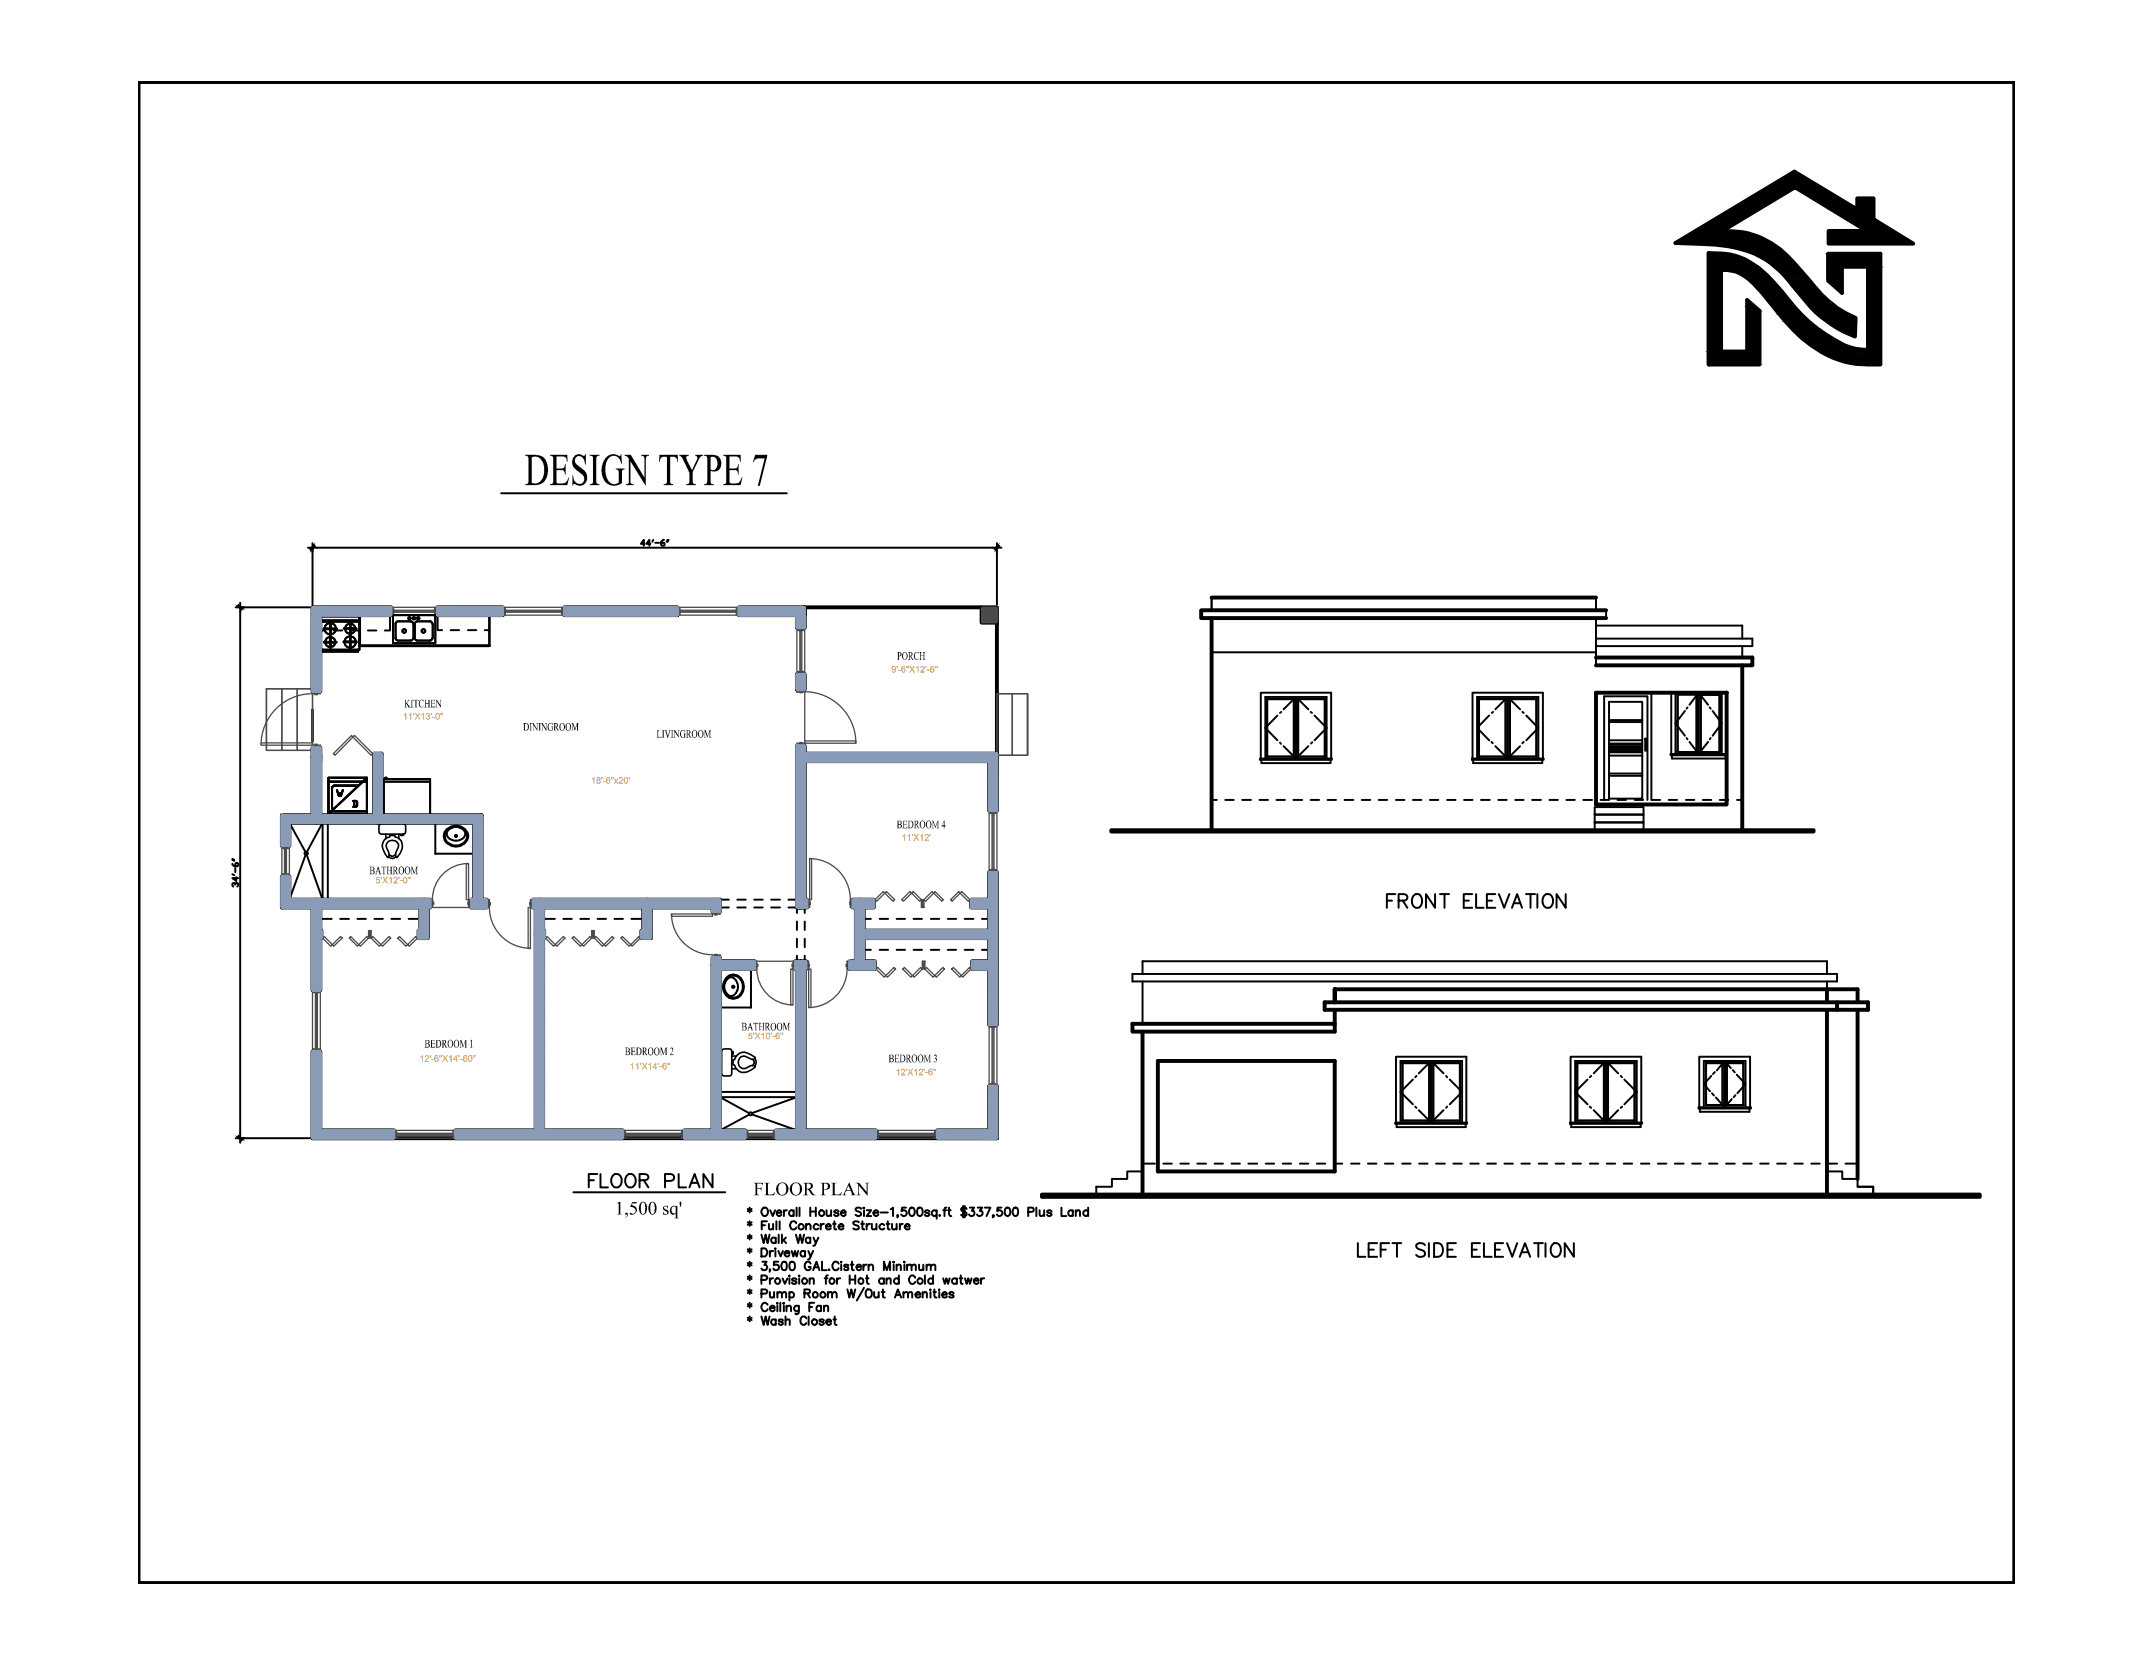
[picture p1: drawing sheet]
<svg xmlns="http://www.w3.org/2000/svg" width="279mm" height="216mm" viewBox="0 0 279 216" stroke-linecap="round" stroke-linejoin="round" font-family="sans-serif">
<defs><g id="words">
<text font-size="6.5" x="68.2" y="63">DESIGN TYPE 7</text>
<text font-size="4.9" x="75.5" y="155.6">FLOOR PLAN</text>
<g font-size="2.7">
<text x="97.9" y="155.3">FLOOR PLAN</text>
<text x="79.9" y="157.8">1,500 sq'</text>
</g>
<g font-size="1.6">
<text x="116.6" y="85.7">PORCH</text>
<text x="52.5" y="91.9">KITCHEN</text>
<text x="68" y="94.9">DININGROOM</text>
<text x="85.3" y="95.8">LIVINGROOM</text>
<text x="116.5" y="107.6">BEDROOM 4</text>
<text x="48" y="113.6">BATHROOM</text>
<text x="55.2" y="136.1">BEDROOM 1</text>
<text x="81.2" y="137.1">BEDROOM 2</text>
<text x="96.4" y="133.8">BATHROOM</text>
<text x="115.5" y="138">BEDROOM 3</text>
</g>
<g font-size="1.3" fill="#e4861b">
<text x="115.8" y="87.4">9'-6&quot;X12'-6&quot;</text>
<text x="52.3" y="93.5">11'X13'-0&quot;</text>
<text x="76.8" y="101.8">18'-6&quot;x20'</text>
<text x="117.2" y="109.2">11'X12'</text>
<text x="48.8" y="114.8" transform="rotate(-1 48.8 114.8)">5'X12'-0&quot;</text>
<text x="54.5" y="137.9">12'-6&quot;X14'-60&quot;</text>
<text x="97.2" y="135">5'X10'-6&quot;</text>
<text x="81.8" y="138.9">11'X14'-6&quot;</text>
<text x="116.4" y="139.7">12'X12'-6&quot;</text>
</g>
</g></defs>
<!-- layer: A-Wall -->
<g fill="none" stroke="#000" stroke-width=".51">
<path d="M217.7 31.6l15.5-9.3 8.2 4.9v-1.4h2.1v2.7l5.1 3.2h-11v-1.7h5l-9.3-5.7-9.5 5.7a11.2 11.2 0 0 1 9.4 4.2 52.9 52.9 0 0 0 4.5 5 11.1 11.1 0 0 0 3.4 2.1v2.4a15.6 15.6 0 0 1-6.9-5.1l-1.1-1.3a12.1 12.1 0 0 0-8.5-5.3l-1.7-.2zM222.1 32.9v14.5h6.6v-7l-1.7-1.4v6.7h-3.3v-10.6a4.9 4.9 0 0 1 4.2 1.8l1.1 1.1a43.2 43.2 0 0 0 5.2 5.9 13.3 13.3 0 0 0 10.2 3.5v-14.4h-6.8v3.5l1.8 1.5v-3.3h3.4v10.8M222.1 32.9a9 9 0 0 1 5.2 1.1 10.8 10.8 0 0 1 3.2 2.7l1 1a21.5 21.5 0 0 0 8.2 7.2 7 7 0 0 0 3.1 .6M222.1 32.9v14.5M237.6 33v3.5M242.8 34.7v10.8M40.6 78.9h10.2v1h-9.2v9.9h-1zM56.8 78.9h8.5v1h-8.5zM73.3 78.9h14.7v1h-14.7zM96 78.9h8.6v2.7h-1v-1.7h-7.6zM104.6 78.9h25v22M104.6 78.9v1"/>
<path d="M127.6 78.9v2h2M40.6 97.1h1v8.8h7v-8h1v8h13v11h.7v1h-2.1v-1h.4v-10h-24v3h-1v-4h4zM103.6 96.9h1v1h25v7.4h-1.1v-6.4h-23.9v18h.3v1h-1.3zM103.6 87.6h1v2h-1zM36.6 113.9h1v3h18.3v1h-.3v4h-1.2v-1h.2v-3h-13v3h.2v1h-.2v6.7h-1v-10.7h-4zM69.3 116.9h24.3v1.5h-1v-.5h-8v4h-1.2v-1h.2v-3h-13v3h.1v1h-.1v24.9h10.3v1.1h-21.7v-1.1h10.4v-28.9h-.3zM110.8 116.9h2.8v1h-1.4v3h16.3v-3h-2.3v-1h2.3v-3.6h1.1v19.8h-1.1v-7.2h-2.2v-1h2.2v-3h-16.3v3h1.5v1h-3.3v-1h.8v-7h-.4zM40.6 136.6h1v10.2h9.6v1.1h-10.6zM92.6 124.4h1v.5h4.5v1h-4.5v20.9h3.2v1.1h-7.9v-1.1h3.7zM103.3 124.9h1.4v1h-.1v20.9h9.2v1.1h-12.9v-1.1h2.7v-20.9h-.3zM40.6 147.9h89M121.8 146.8h6.7v-5.7h1.1v6.8h-7.8z"/>
</g>
<!-- layer: Details 1$0$A-SECT-XFINE -->
<g fill="#000" stroke="#000" stroke-width=".13">
<path d="M222.1 32.9h1.3zM227 39l1.1 .9h-1.1zM237.6 36.5l1.8 1.5zM237.6 36.5h1.8v1.5zM241.2 47.3h3.2v.1z"/>
<path d="M222.1 32.9l2 .1zM222.1 32.9l2 .1z"/>
<path d="M222.1 35.1l1.6 10.6v-10.6zM222.1 35.1l1.6 10.6h-1.6z"/>
<path d="M222.1 33h2.7zM222.1 33h2.7h-2.7z"/>
<path d="M222.1 33l3.4 .2-.7-.2zM222.1 33l3.4 .2h-3.4z"/>
<path d="M222.1 33.2l4 .2-.6-.2zM222.1 33.2l4 .2h-4z"/>
<path d="M222.1 33.4l4.7 .3-.7-.3zM222.1 33.4l4.7 .3h-4.7z"/>
<path d="M222.1 33.7l5.2 .3-.5-.3zM222.1 33.7l5.2 .3h-5.2z"/>
<path d="M222.1 34l5.8 .4-.6-.4zM222.1 34l5.8 .4h-5.8z"/>
<path d="M222.1 34.4l6.4 .4-.6-.4zM222.1 34.4l6.4 .4h-6.4z"/>
<path d="M227 39.9l1.7 .5-.6-.5zM227 39.9l1.7 .5h-1.7z"/>
<path d="M222.1 34.8l6.8 .3-.4-.3zM222.1 34.8l6.8 .3h-6.8z"/>
<path d="M223.7 35.1h5.2zM223.7 35.1h5.2z"/>
<path d="M224.5 35.1l4.5 .1-.1-.1zM224.5 35.1l4.5 .1h-3.8z"/>
<path d="M225.2 35.2l3.9 .1-.1-.1zM225.2 35.2l3.9 .1h-3.5z"/>
<path d="M225.6 35.3l3.7 .2-.2-.2zM225.6 35.3l3.7 .2h-3.3z"/>
<path d="M226 35.5l3.6 .2-.3-.2zM226 35.5l3.6 .2h-3.2z"/>
<path d="M226.4 35.7l3.3 .1-.1-.1zM226.4 35.7l3.3 .1h-3z"/>
<path d="M226.7 35.8l3.5 .5-.5-.5zM226.7 35.8l3.5 .5h-2.9z"/>
<path d="M227.3 36.3l3.2 .4-.3-.4zM227.3 36.3l3.2 .4h-2.8z"/>
<path d="M227.7 36.7l3 .2-.2-.2zM227.7 36.7l3 .2h-2.8z"/>
<path d="M227.9 36.9l3.6 .8-.8-.8zM227.9 36.9l3.6 .8h-2.8z"/>
<path d="M228.7 37.7l3 .3-.2-.3zM228.7 37.7l3 .3h-2.7z"/>
<path d="M229 38l4.2 1.9-1.5-1.9zM229 38l4.2 1.9h-2.8z"/>
<path d="M230.4 39.9l3.3 .6-.5-.6zM230.4 39.9l3.3 .6h-2.8z"/>
<path d="M237.6 34.7l1.8 1.8v-1.8zM237.6 34.7l1.8 1.8h-1.8z"/>
<path d="M237.6 33l6.8 1.7v-1.7zM237.6 33l6.8 1.7h-6.8z"/>
<path d="M242.8 34.7l1.6 10.8v-10.8zM242.8 34.7l1.6 10.8h-1.6z"/>
<path d="M227 40.4l1.7 5.3v-5.3zM227 40.4l1.7 5.3h-1.7z"/>
<path d="M222.1 45.7l6.6 1.7v-1.7zM222.1 45.7l6.6 1.7h-6.6z"/>
<path d="M230.9 40.5l3.2 .4-.4-.4zM230.9 40.5l3.2 .4h-2.8z"/>
<path d="M231.3 40.9l3.7 .8-.9-.8zM231.3 40.9l3.7 .8h-3z"/>
<path d="M232 41.7l3.1 .1-.1-.1zM232 41.7l3.1 .1h-3z"/>
<path d="M232.1 41.8l4.1 .9-1.1-.9zM232.1 41.8l4.1 .9h-3.3z"/>
<path d="M232.9 42.7l3.5 .1-.2-.1zM232.9 42.7l3.5 .1h-3.4z"/>
<path d="M233 42.8l4.3 .7-.9-.7zM233 42.8l4.3 .7h-3.6z"/>
<path d="M233.7 43.5l4.4 .4-.8-.4zM233.7 43.5l4.4 .4h-3.9z"/>
<path d="M234.2 43.9l4.3 .3-.4-.3zM234.2 43.9l4.3 .3h-4z"/>
<path d="M234.5 44.2l5.2 .7-1.2-.7zM234.5 44.2l5.2 .7h-4.4z"/>
<path d="M235.3 44.9h4.5zM235.3 44.9h4.5z"/>
<path d="M235.4 44.9l5 .2-.6-.2zM235.4 44.9l5 .2h-4.6z"/>
<path d="M235.8 45.1l5.4 .2-.8-.2zM235.8 45.1l5.4 .2h-5.1z"/>
<path d="M236.1 45.3l5.8 .1-.7-.1zM236.1 45.3l5.8 .1h-5.7z"/>
<path d="M241.2 47.3l3.2 .1zM242.7 47.4h1.7z"/>
<path d="M236.2 45.4l6.6 .1zM236.2 45.4l6.6 .1z"/>
<path d="M236.3 45.5l8.1 .2v-.2zM236.3 45.5l8.1 .2h-7.7z"/>
<path d="M236.7 45.7l7.7 .4v-.4zM236.7 45.7l7.7 .4h-6.9z"/>
<path d="M237.5 46.1l6.9 .4v-.4zM237.5 46.1l6.9 .4h-6.2z"/>
<path d="M238.2 46.5l6.2 .2v-.2zM238.2 46.5l6.2 .2h-5.5z"/>
<path d="M238.9 46.7l5.5 .3v-.3zM238.9 46.7l5.5 .3h-4.7z"/>
<path d="M239.7 47l4.7 .1v-.1zM239.7 47l4.7 .1h-4z"/>
<path d="M240.4 47.1l4 .2v-.2zM240.4 47.1l4 .2h-3.2z"/>
</g>
<!-- layer: 0 -->
<g fill="#000" stroke="#000" stroke-width=".13">
<path d="M229.8 24.3l3.4-2 3.4 2zM238.7 42.6h2.4v.4z"/>
<path d="M220.4 30h4.7zM220.3 30h4.8z"/>
<path d="M220.3 30l6.2 .2-1.4-.2zM220.1 30.2l.2-.2 6.2 .2z"/>
<path d="M220.1 30.2l7 .1-.6-.1zM219.9 30.3l.2-.1 7 .1z"/>
<path d="M219.9 30.3l7.9 .2-.7-.2zM219.6 30.5l.3-.2 7.9 .2z"/>
<path d="M219.6 30.5l8.8 .2-.6-.2zM219.2 30.7l.4-.2 8.8 .2z"/>
<path d="M219.2 30.7l9.8 .3-.6-.3zM218.8 31l.4-.3 9.8 .3z"/>
<path d="M218.8 31l11.4 .6-1.2-.6zM217.7 31.6l1.1-.6 11.4 .6z"/>
<path d="M217.7 31.6h12.5zM217.7 31.6h12.5z"/>
<path d="M218.9 31.6l11.4 .1-.1-.1zM218.9 31.6l11.4 .1h-9.1z"/>
<path d="M221.2 31.7l9.3 .1-.2-.1zM221.2 31.7l9.3 .1h-7.6z"/>
<path d="M222.9 31.8l7.9 .2-.3-.2zM222.9 31.8l7.9 .2h-6.2z"/>
<path d="M224.6 32l6.4 .2-.2-.2zM224.6 32l6.4 .2h-5.6z"/>
<path d="M225.4 32.2l5.9 .2-.3-.2zM225.4 32.2l5.9 .2h-5z"/>
<path d="M226.3 32.4h5zM226.3 32.4h5z"/>
<path d="M226.4 32.4l5.2 .2-.3-.2zM226.4 32.4l5.2 .2h-4.5z"/>
<path d="M227.1 32.6l4.9 .3-.4-.3zM227.1 32.6l4.9 .3h-4.1z"/>
<path d="M227.9 32.9l4.4 .4-.3-.4zM227.9 32.9l4.4 .4h-3.7z"/>
<path d="M228.6 33.3h3.8zM228.6 33.3h3.8z"/>
<path d="M228.7 33.3l4.1 .4-.4-.4zM228.7 33.3l4.1 .4h-3.3z"/>
<path d="M229.5 33.7l3.7 .5-.4-.5zM229.5 33.7l3.7 .5h-3.1z"/>
<path d="M230.1 34.2h3.2zM230.1 34.2h3.2z"/>
<path d="M223.8 30l9.5-5.7h-3.5zM220.4 30l9.4-5.7-6 5.7z"/>
<path d="M230.2 34.2l3.5 .6-.4-.6zM230.2 34.2l3.5 .6h-2.9z"/>
<path d="M230.8 34.8l3.4 .5-.5-.5zM230.8 34.8l3.4 .5h-2.7z"/>
<path d="M231.5 35.3l3.3 .7-.6-.7zM231.5 35.3l3.3 .7h-2.8z"/>
<path d="M232 36l3 .3-.2-.3zM232 36l3 .3h-2.7z"/>
<path d="M232.3 36.3l3.6 1-.9-1zM232.3 36.3l3.6 1h-2.8z"/>
<path d="M233.1 37.3h2.8zM233.1 37.3h2.8z"/>
<path d="M233.1 37.3l3.6 1-.8-1zM233.1 37.3l3.6 1h-2.8z"/>
<path d="M233.3 24.3l8.1 2.9-4.8-2.9zM233.3 24.3l8.1 2.9h-3.4z"/>
<path d="M233.9 38.3l3.3 .3-.5-.3zM233.9 38.3l3.3 .3h-3z"/>
<path d="M234.2 38.6l3.5 .6-.5-.6zM234.2 38.6l3.5 .6h-3z"/>
<path d="M234.7 39.2l3.6 .4-.6-.4zM234.7 39.2l3.6 .4h-3.2z"/>
<path d="M235.1 39.6l3.6 .3-.4-.3zM235.1 39.6l3.6 .3h-3.4z"/>
<path d="M235.3 39.9l3.5 .1-.1-.1zM235.3 39.9l3.5 .1h-3.4z"/>
<path d="M241.4 25.8l2.1 1.4v-1.4zM241.4 25.8l2.1 1.4h-2.1z"/>
<path d="M238 27.2l5.5 1.3v-1.3zM238 27.2l5.5 1.3h-3.4z"/>
<path d="M240.1 28.5l5.8 1.5-2.4-1.5zM240.1 28.5l5.8 1.5h-3.3z"/>
<path d="M237.6 30l11 1.7-2.7-1.7zM237.6 30l11 1.7h-11z"/>
<path d="M238.7 42.6l.8 .4h1.6zM239.5 43h1.6v.7z"/>
<path d="M235.4 40l4.3 .6-.9-.6zM235.4 40l4.3 .6h-3.7z"/>
<path d="M236 40.6l3.9 .1-.2-.1zM236 40.6l3.9 .1h-3.8z"/>
<path d="M236.1 40.7l4.7 .4-.9-.4zM236.1 40.7l4.7 .4h-4.2z"/>
<path d="M236.6 41.1l4.5 .2-.3-.2zM236.6 41.1l4.5 .2h-4.3z"/>
<path d="M238 42.1l3.1 .5v-.5zM238 42.1l3.1 .5h-2.4z"/>
<path d="M236.8 41.3l4.3 .8v-.8zM236.8 41.3l4.3 .8h-3.1z"/>
<path d="M31 78.5l-.2 .2 .8 .4zM30.8 78.7l.8 .4-.2 .2z"/>
<path d="M40.2 71.3l.2 .2 .4-.7zM40.8 70.8l.2 .1-.6 .6z"/>
<path d="M129.7 70.8l-.3 .7 .5-.6zM129.7 70.8l-.3 .7-.2-.2z"/>
<path d="M30.8 147.7l.6 .5 .2-.2zM31 147.5l.6 .5-.8-.3z"/>
</g>
<!-- layer: AUDIT_I_180222161247-1 -->
<g fill="none" stroke="#000" stroke-width=".25">
<path d="M65.1 64.1h37.1M207.4 77.6v1.7M208.7 79.3v1M157.5 84.7h49.9M163.8 98.5h9.3v.2h-9.3zM163.8 98.5v-8.5h9.2v8.5M163.9 98.7v.4h9v-.4M164.4 98.5v-8h8v8M164.6 90.8v7.5h3.6h-3.6l.1-7.5M164.6 90.8h3.6M164.6 90.8h.1M164.7 90.8h3.5v7.5l-.1-7.5"/>
<path d="M166 92.9l-1.6 1.7 1.6 1.6M166.3 96.5l.2 .1M166.5 92.5l-.2 .1M166.8 96.9l1.6 1.6M168.4 90.5l-1.6 1.6M168.4 90.5l1.6 1.6M168.4 90.5v8M168.7 90.8h3.5M170 96.9l-1.6 1.6M170.3 92.5l.2 .1M170.5 96.4l-.1 .2M170.8 92.9l1.6 1.7-1.6 1.6"/>
<path d="M172.1 90.8l.1 7.5zM172.2 90.8h-3.5v7.5h3.5h-3.5v-7.5M191.3 98.5h9.3v.2h-9.3zM191.4 98.5v-8.5h9.1v8.5M191.4 98.7v.4h9v-.4M192 98.5v-8h7.9v8M192.2 90.8v7.5h3.5h-3.5v-7.5M192.2 90.8h3.5M192.2 90.8h.1M192.2 90.8h3.5v7.5l-.1-7.5M193.5 92.9l-1.5 1.7 1.5 1.6M193.8 96.4l.2 .1"/>
<path d="M194 92.5l-.1 .1M194.3 96.9l1.6 1.6M195.9 90.5l-1.6 1.6M195.9 90.5l1.6 1.6M195.9 90.5v8M196.2 90.8h3.5M196.2 90.8v7.5h3.5M197.5 96.9l-1.6 1.6M197.8 92.5l.2 .1M198 96.4l-.2 .1M198.3 92.9l1.6 1.7-1.6 1.6M199.7 90.8h-3.5v7.5h3.5"/>
<path d="M199.7 90.8v7.5M207.4 81.3h19v1.7M207.4 83h20.3v.9h-20.3M207.4 80.3v6.1M209.1 91.2h4.3v12.5h-4.3zM209.1 93.5h4.3M209.1 93.8h4.3M209.1 96.2h4.3M209.1 98.2h4.3M209.1 96.9h4.3M209.1 97.1h4.3M209.1 97.3h4.3"/>
<path d="M209.1 97.4h4.3M209.1 97.7h4.3M209.1 97.6h4.3M209.1 96.7h4.3M209.1 96.6h4.3M213.8 96h.1v1.5h-.1zM214.6 90v13.9M217.1 97.9h7.3v.2h-7.3zM217.2 90v7.9M217.3 98.1v.4h7v-.4M217.7 97.9v-7.9h6v7.9M218 90.2v7.5z"/>
<path d="M218 90.2h2.5v7.5v-7.5zM218 97.7h2.5h-2.5M219 92.4l-1.3 1.6 1.3 1.6M219.2 95.9l.1 .1M219.3 91.9l-.1 .2M219.6 96.4l1.1 1.5M220.7 90l-1.1 1.6M220.7 90l1.3 1.6M220.7 90v7.9M221 90.2v7.5h2.5h-2.5zM221 90.2h2.5zM222 96.4l-1.3 1.5"/>
<path d="M222.2 91.9l.1 .2M222.3 95.9l-.1 .1M222.6 92.4l1.1 1.6-1.1 1.6M223.5 90.2l-.1 7.5zM224.3 90v7.9M226.4 83.9v1.5M207.2 104.8h6.4v1h-6.4zM207.2 105.8h6.4v1h-6.4zM207.2 106.8h6.4v1.1h-6.4zM208.5 103.9v-13.4h5.6v13.4M209.1 100.5h4.3M209.1 100.8h4.3"/>
<path d="M147.2 126.5h91.5v1h-91.5zM148.5 126.5v-1.6h88.9v1.6M148.5 127.5v5.5M182.3 138.1h3.4v7.5M184.1 139.8l-.2 .1M186 137.8l1.6 1.6M186 137.8v8M186 137.8l-1.6 1.6M186.2 138.1h3.6M187.9 139.8l.2 .1M189.7 138.1l.1 7.5zM189.8 138.1h-3.6v7.5h3.6h-3.5v-7.5"/>
<path d="M204.9 138.1h3.6v7.5v-7.5h-3.5M204.9 138.1v7.5h3.6h-3.6l.1-7.5M204.9 138.1h.1M206.8 139.8l-.2 .1M207.1 139.4l1.6-1.6v8l-1.6-1.6M208.9 138.1l.1 7.5h3.4h-3.5v-7.5h3.5zM210.3 139.4l-1.6-1.6v8l1.6-1.6M210.6 139.8l.2 .1M212.4 138.1v7.5zM221.7 138.1h2.1M221.7 138.1v5.5zM222.4 139.8l-1 1 .8 1"/>
<path d="M222.9 139.3l-.3 .2M223.8 138.1v5.4M223.9 138.1v5.5M224.1 137.8v6v-6M224.1 137.8l.8 1M224.1 137.8l-1 1.3M224.4 138.1v5.5M224.4 138.1h2.1M224.4 138.1v5.4M225.2 139l.2 .3M225.7 139.6l1.1 1.2-1 1.2M226.5 138.1l.1 5.5"/>
<path d="M226.6 138.1v5.5M237.4 127.5v1M74.5 154.9h19.7M97.2 157l.5 .3M97.2 158.8l.5 .3M97.4 156.9v.6M97.4 158.7v.5M97.7 157l-.5 .3M97.7 158.8l-.5 .3M99 159.2h.4M99.2 156.9a.56 .56 0 0 1 .6 .4 .56 .56 0 0 1-.3 .7 .6 .6 0 0 1-.5-.4 .6 .6 0 0 1 .2-.7zM99.7 158.7h-.7v1"/>
<path d="M99.9 159l.1 .7a.38 .38 0 0 0 .5-.2M100.1 157.2l.3 .8 .3-.8M100.5 159v.7M100.9 158.7v1M100.9 157.6h.6v-.3a.34 .34 0 0 0-.5 .1 .34 .34 0 0 0 .1 .5 .34 .34 0 0 0 .4-.1M101.3 158.7v1M101.9 157.2v.8M102.2 157.2a.36 .36 0 0 0-.3 .4M103.1 157.4a.34 .34 0 0 0-.5-.1 .34 .34 0 0 0 0 .5 .34 .34 0 0 0 .5 0M103.1 157.2v.8M103.5 158.9a.42 .42 0 0 0-.5-.2 .42 .42 0 0 0-.3 .4v.2a.42 .42 0 0 0 .3 .4 .42 .42 0 0 0 .5-.2M103.5 156.9v1.1"/>
<path d="M103.9 156.9v1.1M104.7 159.2l.3-.2h.2l.1 .2v.5M104.7 159v.7M105.3 156.9v1.1M105.3 157.4h.7M106 156.9v1.1M106.4 159.2a.35 .35 0 0 0-.6-.1 .35 .35 0 0 0 0 .5 .35 .35 0 0 0 .6 0M106.7 159v.7M107.1 159h-.2l-.2 .2v.1M107.3 159.3h.7a.35 .35 0 0 0-.5-.3 .35 .35 0 0 0-.1 .6l.2 .1 .4-.1M107.4 157.2l.1 .7 .2 .1 .3-.2M108 157.2v.8"/>
<path d="M108.3 159h.3M108.4 158.7v.8l.1 .2h.2M109 157.4a.33 .33 0 0 0-.6 0l.2 .2h.3l.1 .2a.33 .33 0 0 1-.6 0M109 159.3h.6a.35 .35 0 0 0-.5-.3 .35 .35 0 0 0-.1 .6l.2 .1 .4-.1M109.3 157.6h.6a.35 .35 0 0 0-.5-.4 .35 .35 0 0 0-.1 .6 .33 .33 0 0 0 .6 0M111.6 158.8l-.2-.1-.5 .1 .1 .3 .5 .1 .1 .2v.2l-.2 .1-.5-.1M111.9 157a.4 .4 0 0 0-.4-.1 .4 .4 0 0 0-.3 .2l.1 .2 .5 .2 .1 .3a.45 .45 0 0 1-.7 0M111.9 159h.4M112.1 158.7v.8v.2h.2M112.2 156.9h.1zM112.3 157.2v.8M112.6 157.2h.6l-.6 .8h.6"/>
<path d="M112.6 159v.7M113 159l-.2 .1-.2 .2M113.3 159v.5l.1 .2a.38 .38 0 0 0 .5-.2M113.5 157.6h.6a.35 .35 0 0 0-.4-.4 .35 .35 0 0 0-.1 .6 .33 .33 0 0 0 .5 0M113.9 159v.7M114.4 157.5h1M114.9 159.2a.35 .35 0 0 0-.5-.1 .35 .35 0 0 0 0 .5 .35 .35 0 0 0 .5 0M115.2 159h.4M115.4 158.7v.8v.2h.2M115.8 157.1l.2-.2v1.1M115.9 159v.5l.1 .2a.38 .38 0 0 0 .5-.2M116.5 159v.7"/>
<path d="M116.7 157.9l-.1 .1v-.1h.1l-.1 .2M116.9 159v.7M117.3 159a.36 .36 0 0 0-.4 .3M117.6 159.3h.6v-.2a.35 .35 0 0 0-.5 0 .35 .35 0 0 0 0 .5 .35 .35 0 0 0 .5 0M117.7 156.9h-.5v.4a.38 .38 0 0 1 .5 0 .38 .38 0 0 1 0 .6 .38 .38 0 0 1-.6-.1M118.3 156.9a.35 .35 0 0 1 .5 .2 .56 .56 0 0 1-.3 .9 .68 .68 0 0 1-.2-1.1zM119.3 156.9a.39 .39 0 0 1 .6 .2 .75 .75 0 0 1-.3 .9h-.1a.76 .76 0 0 1-.2-1.1zM120.8 157.4a.33 .33 0 0 0-.6 0v.1l.5 .1 .1 .2a.33 .33 0 0 1-.6 0M121.7 157.4a.35 .35 0 0 0-.5-.1 .35 .35 0 0 0 0 .6 .35 .35 0 0 0 .5-.1M121.7 157.2v1.1M122.1 157.8v.2v-.1M122.6 157.2h.4"/>
<path d="M123 156.9h-.2l-.1 .2v.9M123.2 157.2h.3M123.3 156.9v.9l.2 .2h.1M125.2 156.7v1.4M125.4 156.7v1.4M125.6 157a.4 .4 0 0 0-.4-.1 .4 .4 0 0 0-.3 .2l.1 .2 .5 .2 .1 .3a.45 .45 0 0 1-.7 0M126 156.9h.6l-.3 .4a.35 .35 0 0 1 .3 .5 .35 .35 0 0 1-.6 0h-.1M127.1 156.9h.5l-.3 .4a.34 .34 0 0 1 .4 .3 .34 .34 0 0 1-.3 .4l-.3-.1-.1-.1M128 156.9h.7l-.5 1.1M129.1 157.9v.1l-.1-.1h.1l-.1 .2M130.1 156.9h-.5v.4a.38 .38 0 0 1 .6 0 .38 .38 0 0 1-.1 .6 .38 .38 0 0 1-.5-.1M130.7 156.9a.35 .35 0 0 1 .5 .2 .75 .75 0 0 1-.2 .9h-.1a.71 .71 0 0 1-.2-1.1z"/>
<path d="M131.8 156.9a.35 .35 0 0 1 .5 .2v.2a.47 .47 0 0 1-.4 .7 .68 .68 0 0 1-.1-1.1zM133.6 157.4h.5a.28 .28 0 0 0 .2-.3 .28 .28 0 0 0-.2-.2h-.5v1.1M134.7 156.9v1.1M135.1 157.2v.7l.3 .1 .3-.2M135.7 157.2v.8M136.7 157.4a.33 .33 0 0 0-.6 0v.1l.5 .1 .1 .2a.33 .33 0 0 1-.6 0M137.9 156.9v1.1h.7M139.4 157.4a.34 .34 0 0 0-.5-.1 .34 .34 0 0 0 0 .5 .34 .34 0 0 0 .5 0M139.4 157.2v.8M139.8 157.4l.3-.2 .2 .1v.7M139.8 157.2v.8M141.4 157.4a.35 .35 0 0 0-.5-.1 .35 .35 0 0 0 0 .6 .35 .35 0 0 0 .5-.1"/>
<path d="M141.4 156.9v1.1M148.5 152.2h-2v.9h-2v1.1h-2v1M181.3 145.8h9.3v.2h-9.3zM181.4 145.8v-8.5h9.2v8.5M181.5 146v.4h9v-.4M182 145.8v-8h8v8M182.3 145.6h.1M182.3 145.6h3.4M182.3 145.6v-7.5h3.4v7.5M183.6 140.2l-1.6 1.6 1.6 1.7M183.9 143.7l.2 .2M184.4 144.2l1.6 1.6"/>
<path d="M187.6 144.2l-1.6 1.6M188.1 143.7l-.2 .2M188.4 140.2l1.6 1.6-1.6 1.7M204 145.8h9.4v.2h-9.4zM204.1 145.8v-8.5h9.2v8.5M204.2 146v.4h9v-.4M204.7 145.8v-8h8v8M206.3 140.2l-1.6 1.6 1.6 1.7M206.6 143.7l.2 .2M210.8 143.7l-.2 .2M211.1 140.2l1.6 1.6-1.6 1.7M220.7 143.8h6.8v.2h-6.8z"/>
<path d="M220.8 143.8v-6.5h6.6v6.5M220.9 144v.4h6.4v-.4M221.4 143.8v-6h5.4v6M221.7 143.6h2.2zM222.5 142l.2 .3M223 142.6l1.1 1.2 1-1M224.4 143.6h2.2M225.5 142.3l-.2 .2M226.5 143.5l-2.1 .1M237.4 152.2h2v.9h2v1.1h2v1v-1h-2M97.2 160.6l.5 .3M97.2 162.3l.5 .3"/>
<path d="M97.2 164.1l.5 .3M97.2 165.8l.5 .3M97.2 167.6l.5 .4M97.2 169.4l.5 .3M97.2 171.2l.5 .3M97.4 160.4v.6M97.4 162.2v.6M97.4 163.9v.6M97.4 165.7v.6M97.4 167.5v.6M97.4 169.2v.7M97.4 171v.6"/>
<path d="M97.7 160.6l-.5 .3M97.7 162.3l-.5 .3M97.7 164.1l-.5 .3M97.7 165.8l-.5 .3M97.7 167.6l-.5 .4M97.7 169.4l-.5 .3M97.7 171.2l-.5 .3M98.9 160.4l.3 1.1 .3-1.1 .3 1.1 .2-1.1M98.9 162.2h.4a.55 .55 0 0 1 .4 .5 .55 .55 0 0 1-.4 .5h-.4zM98.9 166.3l.7-.1 .1-.3-.3-.2h-.5v1.1M98.9 168h.5a.29 .29 0 0 0 .3-.3l-.1-.2h-.7v1.1M98.9 171l.3 1.1 .3-1.1 .3 1.1 .2-1.1"/>
<path d="M99.1 163.9h.5l-.3 .4h.2a.38 .38 0 0 1 0 .6 .38 .38 0 0 1-.6-.1M99.8 169.5a.47 .47 0 0 0-.7-.1 .47 .47 0 0 0-.1 .7l.1 .1a.37 .37 0 0 0 .3 .1 .37 .37 0 0 0 .4-.2M100 167.8l.1 .7a.35 .35 0 0 0 .5-.2M100 169.9h.7v-.1a.34 .34 0 0 0-.5-.1 .34 .34 0 0 0 0 .6 .34 .34 0 0 0 .5-.1M100 162.5v.7M100 166.1v.7M100.1 165h-.1v-.1v.3M100.5 162.5a.35 .35 0 0 0-.5 .3M100.5 166.1a.35 .35 0 0 0-.5 .3M100.6 167.8v.8M100.7 162.2h.1M100.8 162.5v.7"/>
<path d="M100.8 160.9a.34 .34 0 0 0-.5 0 .34 .34 0 0 0 0 .5 .34 .34 0 0 0 .5-.1M100.8 171.5a.34 .34 0 0 0-.5 0 .34 .34 0 0 0 0 .5 .34 .34 0 0 0 .5-.1M100.8 160.8v.7M100.8 171.4v.7M101 168l.3-.2h.1l.2 .2v.6M101 169.2v.2zM101 167.8v.8M101 169.6v.7M101.1 162.5l.3 .7 .3-.7M101.1 163.9h-.5v.5a.38 .38 0 0 1 .5-.1 .38 .38 0 0 1 0 .6 .38 .38 0 0 1-.6-.1M101.2 160.4v1.1M101.4 169.2v1.1"/>
<path d="M101.6 168l.3-.2 .2 .1 .1 .7M101.6 160.4v1.1M101.7 163.9a.35 .35 0 0 1 .5 .2v.3a.47 .47 0 0 1-.3 .6 .68 .68 0 0 1-.2-1.1zM101.7 166.1l.3 .7 .3-.7M101.7 171.5l-.2-.1h-.3v.2l.5 .2v.1l-.2 .2-.3-.2M101.8 161.1l.4 .4M101.9 169.2v.2l-.1-.1zM101.9 169.6v.7M102 162.8h.6v-.1a.34 .34 0 0 0-.5-.1 .34 .34 0 0 0 0 .5 .34 .34 0 0 0 .5 0M102.1 171.6a.31 .31 0 0 1 .3-.2 .31 .31 0 0 1 .2 .2v.5M102.1 171v1.1M102.1 160.8l-.5 .5"/>
<path d="M102.2 169.8l.3-.2 .2 .1 .1 .6M102.2 169.6v.7M102.6 165.7v.1zM102.6 168a.34 .34 0 0 1 .5 0 .34 .34 0 0 1 0 .5 .34 .34 0 0 1-.5-.1M102.6 166.1v.7M102.6 167.8v1.1M102.7 163.9a.41 .41 0 0 1 .6 .2 .93 .93 0 0 1-.2 .9 .35 .35 0 0 1-.5-.2v-.4zM102.9 162.5l.2 .7 .2-.7 .2 .7 .2-.7M103.4 160.4l.3 1.1 .3-1.1 .2 1.1 .3-1.1M103.5 166.2a.33 .33 0 0 0-.6 0l.6 .4a.33 .33 0 0 1-.6 0M103.8 169.6v.8a.31 .31 0 0 1-.4 .3l-.1-.1M103.8 169.8a.35 .35 0 0 0-.5-.1 .35 .35 0 0 0 0 .5 .35 .35 0 0 0 .5 0"/>
<path d="M103.9 165.7v.1zM103.9 166.1v.7M104.5 168h.7l.1-.2-.1-.2-.7-.1v1.1M104.6 162.7a.33 .33 0 0 0-.5-.1 .33 .33 0 0 0 0 .5 .33 .33 0 0 0 .5 0M104.6 162.5v.7M104.8 171.3a.39 .39 0 0 0-.5-.3 .39 .39 0 0 0-.3 .4 .45 .45 0 0 0 .2 .6 .45 .45 0 0 0 .5-.1h.1M104.9 168l.4 .6M105 162.5l.3 .7 .4-.7M105.1 171v1.1M105.2 169.8h.4M105.2 166.3a.35 .35 0 0 1 .5-.2l.1 .7M105.2 166.1v.7"/>
<path d="M105.3 160.9a.34 .34 0 0 0-.5 0 .34 .34 0 0 0 0 .5 .34 .34 0 0 0 .5-.1M105.3 160.8v.7M105.3 163.2l-.1 .4h-.2M105.3 164.2a.39 .39 0 0 0-.4-.3 .39 .39 0 0 0-.3 .4 .51 .51 0 0 0 .6 .7l.1-.4h-.2M105.7 165l.4-1.1 .4 1.1M105.7 160.8l.3 .7 .4-.7M105.8 169.2h-.6v1.1M105.8 164.6h.6M106 161.5l-.1 .3h-.2M106.7 169.8a.33 .33 0 0 0-.5-.1 .33 .33 0 0 0 0 .5 .33 .33 0 0 0 .5 0M106.7 169.6v.7M106.8 163.9v1.1h.6"/>
<path d="M107.1 169.8a.35 .35 0 0 1 .5-.1v.6M107.1 171.5l-.2-.1h-.4v.1v.1l.5 .2 .1 .1a.33 .33 0 0 1-.6 0M107.1 169.6v.7M107.2 166.1h.3M107.4 171.7h.6a.35 .35 0 0 0-.6-.2 .35 .35 0 0 0 .2 .6h.2l.2-.2M107.6 165.7h-.1l-.2 .2v.9M107.6 168l.2-.2h.2l.1 .2v.6M107.6 167.8v.8M107.7 164.9v.1h.1M108.1 168l.3-.2h.2l.1 .2v.6M108.3 171.4h.3M108.5 171v.9l.1 .2h.1"/>
<path d="M108.8 166.1v.7M109 164.2a.42 .42 0 0 0-.5-.3 .42 .42 0 0 0-.3 .4v.3a.42 .42 0 0 0 .3 .4 .42 .42 0 0 0 .5-.3M109.2 166.1a.35 .35 0 0 0-.4 .3M109.3 163.9v.1zM109.3 164.3v.7M110.1 167.5l.3 1.1 .2-1.1 .3 1.1 .2-1.1M110.3 164.4l-.3-.1-.3 .1v.1l.5 .2 .1 .1a.3 .3 0 0 1-.3 .2 .3 .3 0 0 1-.3-.2M110.4 165.7v1.1M110.4 166.2h.7M110.5 164.3h.4M110.7 163.9v.9l.1 .2h.2M111.1 165.7v1.1"/>
<path d="M111.3 164.6h.6a.3 .3 0 0 0-.3-.3 .3 .3 0 0 0-.3 .3l.1 .2a.3 .3 0 0 0 .2 .2 .3 .3 0 0 0 .3-.2M112.2 164.3v.7M112.3 167.3l-.9 1.6M112.5 166.1h.4M112.6 167.6a.46 .46 0 0 1 .6 0 .46 .46 0 0 1 .1 .6 .4 .4 0 0 1-.4 .4 .4 .4 0 0 1-.4-.4zM112.6 164.3a.35 .35 0 0 0-.4 .3M112.7 165.7v.9v.1l.2 .1M112.9 164.5l.2-.2h.3l.1 .7M112.9 164.3v.7M113.6 167.8l.1 .7 .2 .1 .3-.3M114.2 167.8v.8M114.6 167.8h.3"/>
<path d="M114.7 167.5v.8l.1 .2 .2 .1M114.9 165v-1.1l.3 1.1 .5-1.1v1.1M114.9 166.2a.35 .35 0 0 0-.6 0 .35 .35 0 0 0 0 .5 .35 .35 0 0 0 .6-.1M114.9 166.1v.7M115.2 166.3l.3-.2h.2l.1 .7M115.2 166.1v.7M116.1 163.9v.1zM116.1 164.3v.7M116.3 168.6l.4-1.1 .4 1.1M116.4 168.2h.5M116.5 164.5a.35 .35 0 0 1 .5-.2l.1 .7M116.5 164.3v.7"/>
<path d="M116.8 166.2a.35 .35 0 0 0-.5 0 .35 .35 0 0 0 0 .5 .35 .35 0 0 0 .5-.1M116.8 165.7v1.1M117.4 168l.3-.2 .3 .1v.7M117.4 167.8v.8M117.5 163.9h.1l-.1 .1zM117.5 164.3v.7M117.9 164.5l.2-.2h.3l.1 .7M117.9 164.3v.7M118 168l.3-.2h.1l.1 .2v.6M118.5 164.5a.35 .35 0 0 1 .5-.2v.7M118.9 166l-.1-.2a.5 .5 0 0 0-.7 .2 .5 .5 0 0 0 .2 .6 .37 .37 0 0 0 .3 .2 .37 .37 0 0 0 .3-.3M119 168.2h.6a.35 .35 0 0 0-.5-.3 .35 .35 0 0 0-.1 .5l.2 .2 .4-.2"/>
<path d="M119.4 164.3l.1 .7a.35 .35 0 0 0 .5-.2M119.9 168l.3-.2h.1l.2 .2v.6M119.9 167.8v.8M120 164.3v.7M120.2 165.7v1.1M120.4 164.5l.3-.2h.2l.1 .7M120.4 164.3v.7M120.9 167.5v.1zM120.9 167.8v.8M121 164.5a.41 .41 0 0 1 .5-.2l.1 .7M121.3 166.2a.35 .35 0 0 0-.6 0 .35 .35 0 0 0 0 .5 .35 .35 0 0 0 .6-.1M121.3 165.7v1.1"/>
<path d="M121.3 167.8h.3M121.4 167.5v.8l.1 .2 .2 .1M122.1 167.5v.1zM122.1 167.8v.8M122.4 168.2h.6v-.2a.34 .34 0 0 0-.5 0 .34 .34 0 0 0 .1 .5 .34 .34 0 0 0 .4-.1M122.6 166.1l.2 .7 .2-.7 .2 .7 .2-.7M123.9 168a.33 .33 0 0 0-.6 0l.6 .3v.2l-.2 .1-.4-.2M124.3 166.2a.35 .35 0 0 0-.5 0 .35 .35 0 0 0 0 .5 .35 .35 0 0 0 .5-.1M124.3 166.1v.7M124.7 166.1h.4M124.9 165.7v.9v.1l.2 .1M125.4 166.1l.2 .7 .2-.7 .2 .7 .3-.7"/>
<path d="M126.5 166.4h.7v-.1a.34 .34 0 0 0-.5-.1 .34 .34 0 0 0 0 .5 .34 .34 0 0 0 .5-.1M127.5 166.1v.7M127.9 166.1a.35 .35 0 0 0-.4 .3"/>
<circle cx="104.1" cy="159.4" r=".37"/>
<circle cx="106.8" cy="157.6" r=".37"/>
<circle cx="101" cy="166.4" r=".35"/>
<circle cx="104.6" cy="166.4" r=".35"/>
<circle cx="105.8" cy="171.7" r=".36"/>
<circle cx="106" cy="168.2" r=".36"/>
<circle cx="106.9" cy="168.2" r=".36"/>
<circle cx="108.1" cy="166.4" r=".35"/>
<circle cx="111.9" cy="166.4" r=".35"/>
<circle cx="119.6" cy="166.4" r=".36"/>
</g>
<!-- layer: A-ANNO-DIM-14 -->
<g fill="none" stroke="#000" stroke-width=".25">
<path d="M31.2 78.9h9.1M31.2 79.5v67.8M40.6 71.1v7.5M41.2 71.1h87.8M83.7 70.6h-.4l.4-.5v.8M84.5 70.6h-.5l.4-.5v.8M84.9 70.1l-.1 .3M85.1 70.5h.6M86.3 70.1h-.1l-.3 .3v.4l.1 .1h.3l.1-.1-.1-.3h-.4M86.8 70.1l-.2 .3M86.9 70.1l-.1 .3M129.6 71.1v7.5"/>
<path d="M30.2 112.2l.3 .4h.3l.2-.2v-.2l-.2-.1-.2 .1v.4M30.2 113.6l.3 .1M30.2 111.7l.3 .1M30.2 111.6l.3 .1M30.6 114.9v-.1l-.1-.1-.3 .1v.2l.1 .2M30.6 114.8l.1-.1 .3 .1v.2l-.2 .2M30.6 112.8v.5M30.7 113.9v.6l-.5-.4h.8M31.2 147.9h9.1"/>
</g>
<!-- layer: 0 -->
<path d="M30.6 78.9h1.2M31.2 78.3v1.2M40 71.1h1.2M40.6 70.6v1.1M129 71.1h1.1M129.6 70.6v1.1M56.6 106.9h5v4h-5zM93.6 125.9h4v5h-4zM30.6 147.9h1.2M31.2 147.3v1.1" fill="none" stroke="#000" stroke-width=".25"/>
<!-- layer: A-FLOR-APPLIANCE -->
<g fill="none" stroke="#000" stroke-width=".25">
<path d="M41.7 80.1h5v4.3h-5zM41.7 80.8h5M41.7 80.6h5M41.9 84.4v.3h4.6v-.3M42 84.4v.2h4.5v-.2M37.6 106.9l2.1 3.7M39.6 110.7l.2-.1 .1 .1v.3l-.1 .1-.2-.1v-.1zM39.7 111l-2.1 5.9M39.9 110.6l2-3.7v10l-2.1-5.9M42.6 106.9v10M42.7 105.4h5M42.7 101.5h5"/>
<path d="M43.2 102.4v2.5l.1 .2M43.5 102.1l-.3 .1v.2M43.5 102.1h3.1M43.8 102.6l.2 .8 .2-.4 .1 .4 .2-.8M45.9 104h.4l.1 .2v.5l-.1 .1h-.4M46 104v.8M47.7 101v4.7h-.2v.2h-.2v-.2h-4.6M47.7 101l-5 4.7M47.7 101h-5v4.7M49.9 101.2h.2v-.2h.1v.2h5.7v4.7h-6zM49.9 101.5h6M57.8 109.1l.3 .5"/>
<path d="M57.8 108.1l-.1 .5 .1 .5M57.9 109.1l.3 .4M58.1 107.7l-.3 .4M58.1 108.6l.3 .3 .4 .2M58.1 108v.3v.3M58.2 107.7a1.66 1.66 0 0 1 2.5 .4M58.2 109.6l.5 .2M58.2 107.8a1.05 1.05 0 0 0-.3 1.2M58.2 109.5l.5 .2M58.6 109.9l.7 .1 .6-.1M58.7 107.5l.6-.1 .5 .1M58.7 109.7l.6 .1 .5-.1"/>
<path d="M58.7 107.5l-.5 .3M58.8 107.5l-.4 .2-.3 .3M58.8 107.5l.5-.1 .4 .1M58.8 109.1l.5 .1 .4-.1M59.7 107.5l.4 .2 .3 .3M59.8 107.5l.5 .3M60.3 107.8l.3 .4M60.3 109.5l-.5 .2M60.4 108l.1 .3-.1 .3M60.4 108.6l-.3 .3-.4 .2M60.6 109.1l-.3 .4M60.6 108.2l.1 .4-.1 .4"/>
<path d="M60.7 109.1l-.3 .5-.5 .2M60.7 108.1l.1 .5-.1 .5M94.1 127.6l-.1 .6 .1 .6M94.1 128.8l.3 .5M94.2 127.6l-.1 .6 .1 .6M94.2 127.7l-.1 .5 .1 .5M94.2 128.8l.3 .4M94.2 128.6l.2 .4M94.4 129.3a1.18 1.18 0 0 0 1.4 .3M94.4 127l-.3 .5M94.4 129l.3 .3M94.4 127.3l-.2 .4"/>
<path d="M94.5 129.2l.4 .3M94.5 127.1l-.3 .5M94.7 127l.3-.1 .3 .1M94.7 129.3l.3 .1 .3-.1M94.7 127.1l-.3 .2M94.8 126.8l.5-.1 .4 .1M94.8 129.5l.5 .1 .4-.1M94.9 126.8l-.4 .3M95.3 127.1l.3 .2M95.6 127.3l.2 .4M95.6 129l-.3 .3M95.8 126.8l.4 .3"/>
<path d="M95.8 126.7a1.17 1.17 0 0 0-1.4 .4M95.8 128.6l-.2 .4M95.8 126.7l.5 .4M95.8 127.7l.1 .5-.1 .5M96.1 127.1l.3 .5M96.2 129.2l-.4 .3M96.2 127l.3 .5M96.3 129.3l-.5 .3M96.4 128.8l-.3 .4M96.4 127.6l.1 .6-.1 .6M96.5 128.8l-.3 .5M96.6 127.6l.1 .6-.1 .6"/>
<path d="M93.6 141.8h10M97.3 144.6l-3.7-2.1h10l-5.9 2.1M97.3 144.8l-3.7 2M97.4 144.6l.2-.1 .1 .1 .1 .1-.1 .2h-.3l-.1-.2zM97.7 144.8l5.9 2"/>
<circle cx="42.9" cy="81.7" r=".74"/>
<circle cx="42.9" cy="83.4" r=".66"/>
<circle cx="45.5" cy="83.4" r=".74"/>
<circle cx="45.5" cy="81.7" r=".66"/>
<circle cx="59.3" cy="108.6" r=".15"/>
<circle cx="95.3" cy="128.2" r=".15"/>
</g>
<!-- layer: DIM -->
<g fill="none" stroke="#000" stroke-width=".21">
<path d="M50 109l.6-.3v-.2h.7v.2a1.36 1.36 0 0 1 .7 2.2l-.4 .5-.2-.1a1.26 1.26 0 0 1 .3-1.2 .79 .79 0 0 0-.4-.9 .79 .79 0 0 0-1 .3l-.1 .4 .3 .8a.64 .64 0 0 1-.1 .7 1.79 1.79 0 0 1-.4-2.4zM50.1 108.4v.6M50.5 111.3a.62 .62 0 0 0 .9 0M50.6 111a.52 .52 0 0 0 .8 0M51.8 108.4v.6M52.1 108.4h.3v.1h-.3zM52.3 108.4l-2.9-.1-.2-.3 .1-.8 .3-.2h2.8l.3 .2a1.3 1.3 0 0 1-.1 1.1l-.2 .1M95.1 136.6h.2v.3h-.1zM95.1 136.6l-.1-.3h-.2h-.7l-.3 .1v3l.2 .3 .8 .1 .3-.2v-2.9M95.1 137.2h.6M95.1 138.8h.6M95.8 137.1a1.25 1.25 0 0 1 1.8-.1l.5 .4v.1a.5 .5 0 0 1-.6 0l-.6-.3a.79 .79 0 0 0-1 .8 .79 .79 0 0 0 1 .8l.6-.3a.5 .5 0 0 1 .6 .1 1.81 1.81 0 0 1-2 .6 1.21 1.21 0 0 1-.6-.8l-.2-.1v-.6h.2z"/>
<path d="M97.8 137.6a.47 .47 0 0 1 0 .8M98.1 137.5a.72 .72 0 0 1 0 1"/>
</g>
<!-- layer: Doors -->
<g fill="none" stroke="#4b4b4b" stroke-width=".17">
<path d="M50.8 79h.4v.8h-.4zM50.8 78.9h6M50.8 79.9h6M51.2 79.3h5.3v.2h-5.3zM51.2 79.4h5.2M51.2 79.3v.2M56.4 79.3v.2M56.5 79h.3v.8h-.3zM65.3 79h.4v.8h-.4zM65.3 78.9h8M65.3 79.9h8M65.7 79.3h7.3v.2h-7.3z"/>
<path d="M65.8 79.4h7.1M65.8 79.3v.2M72.9 79.3v.2M73 79h.3v.8h-.3zM88 79h.4v.8h-.4zM88 78.9h8M88 79.9h8M88.4 79.3h7.3v.2h-7.3zM88.4 79.3v.2M88.4 79.4h7.2M95.6 79.3v.2M95.7 79h.3v.8h-.3z"/>
<path d="M127.6 78.9h.1M127.6 79v-.1v.1M127.6 79.4l.4-.5-.4 .5M127.6 79.7l.7-.8-.7 .8M127.7 78.9l-.1 .2M127.8 78.9l-.2 .2 .2-.2M127.9 78.9l-.3 .3M128 78.9l-.4 .4M128.1 78.9l-.5 .6M128.2 78.9l-.6 .6 .6-.6M128.3 78.9l-.7 .7M128.4 78.9l-.8 .9"/>
<path d="M128.5 78.9l-.9 .9 .9-.9M128.6 78.9l-1 1M128.7 78.9l-1.1 1.1M128.7 78.9l-1.1 1.3M128.8 78.9l-1.2 1.3 1.3-1.3M129 78.9l-1.4 1.3M129 78.9l-1.4 1.4M129.1 78.9l-1.5 1.6 1.6-1.6M129.3 78.9l-1.7 1.6M129.3 78.9l-1.7 1.7M129.4 78.9l-1.8 1.9M129.5 78.9l-1.9 2 2-2"/>
<path d="M129.6 79l-2 1.9M129.6 79.1l-1.8 1.8M129.6 79.2l-1.7 1.7M129.6 79.3l-1.7 1.6 1.7-1.6M129.6 79.4l-1.6 1.5M129.6 79.5l-1.4 1.4M129.6 79.6l-1.3 1.3M129.6 79.7l-1.3 1.2 1.3-1.2M129.6 79.8l-1.1 1.1M129.6 79.9l-1 1M129.6 80l-1 .9 1-.9M129.6 78.9l-2 2"/>
<path d="M34 96.5h6.6v.3h-6.6zM34.6 89.5h6v8h-6zM36.6 89.5v8M38.6 89.5v8M40.6 90.1a6.7 6.7 0 0 0-6.7 6.7M40.6 96.8h1v.3h-1zM40.6 89.8h1v.3h-1zM40.9 96.7h.3v.1h-.3zM40.9 90.1h.3v.1h-.3zM41.6 97.9h.2v1h-.2zM45.7 95.5l.2 .2-2.4 2.4-.2-.2zM45.9 95.7l.2-.2 2.3 2.4-.2 .2z"/>
<path d="M48.4 97.9h.2v1h-.2zM103.6 96.5h1v.4h-1zM103.6 89.6h1v.3h-1zM103.6 81.6v6M103.6 81.6h.9v.3h-.9zM103.6 87.2h.9v.4h-.9zM103.9 96.5h.4h-.4zM103.9 89.9h.4v.1h-.4zM103.9 81.9h.3v5.3h-.3zM103.9 82h.3M103.9 87.2h.3M104.1 82v5.2"/>
<path d="M104.6 89.9a6.7 6.7 0 0 1 6.6 6.6M104.6 96.3h6.6v.2h-6.6zM104.6 81.6v6M104.6 89.9v6.4M127.6 80l1.1-1.1-1.1 1.2M127.6 80.4l1.5-1.5-1.5 1.6M127.6 80.7l1.8-1.8-1.8 1.9M127.7 80.9l1.9-1.8-1.9 1.8M128.1 80.9l1.5-1.5-1.5 1.5M128.4 80.9l1.2-1.2-1.2 1.2M128.7 80.9l.9-.8-.8 .8M129 80.9l.6-.5-.5 .5"/>
<path d="M129.4 80.9l.2-.1-.1 .1M129.6 80.1l-.9 .8M129.6 80.2l-.7 .7M129.6 80.2l-.6 .7M129.6 80.3l-.6 .6 .6-.5M129.6 80.5l-.4 .4M129.6 80.5l-.3 .4M129.6 80.6l-.3 .3 .3-.2M129.6 80.8l-.3 .1M129.6 80.8v.1M129.6 90.1h3.9v8h-3.9zM131.5 90.1v8"/>
<path d="M133.5 90.1v8M36.6 109.9v4M36.7 109.9h.8v.3h-.8zM36.7 113.5h.8v.4h-.8zM37 110.2h.2v3.3h-.2zM37 110.3h.2M37 113.5h.2M37.1 110.3v3.2M37.6 109.9v4M55.9 116.9h.3v1h-.3zM56.2 117.2h.2v.3h-.2zM56.2 117.9h4.7"/>
<path d="M60.6 112.2h.3v4.7h-.3zM60.8 117.2h.1v.3h-.1zM60.9 112.2a4.7 4.7 0 0 0-4.7 4.6M60.9 116.9h.3v1h-.3zM63.3 116.9h.3v1h-.3zM63.6 117.2h.1v.4h-.1zM63.6 117.9a5.3 5.3 0 0 0 5.3 5.3M68.6 117.9h.3v5.3h-.3zM68.8 117.2h.1v.4h-.1zM68.9 116.9h.4v1h-.4zM87.3 118.7a5.3 5.3 0 0 0 5.3 5.3M87.3 118.7h5.3v.3h-5.3z"/>
<path d="M92.6 118.4h1v.3h-1zM92.9 118.7h.3v.2h-.3zM104.9 116.9h.3v1h-.3zM105.2 111.5a5.3 5.3 0 0 1 5.3 5.3M105.2 117.2h.1v.3h-.1zM105.2 111.5h.3v5.4h-.3zM110.4 117.2h.1v.3h-.1zM110.5 116.9h.3v1h-.3zM113.6 116.9h.1v1h-.1zM114.8 115.8l.2 .2-1.1 1.1-.2-.2zM115 116l.2-.2 1.1 1.1-.3 .2zM118.3 115.8l.2 .2-1.1 1.1-.2-.2z"/>
<path d="M118.5 116l.2-.2 1 1.1-.2 .2zM119.7 116.9h.2v1h-.2zM119.9 116.9h.2v1h-.2zM121.1 115.8l.2 .2-1 1.1-.2-.2zM121.5 115.8l1.1 1.1-.2 .2-1.1-1.1zM124.6 115.8l.2 .2-1.1 1.1-.2-.2zM124.8 116l.2-.2 1 1.1-.2 .2zM126 116.9h.2v1h-.2zM128.5 105.3v8M128.6 105.3h.9v.3h-.9zM128.6 113h.9v.3h-.9zM128.9 105.6h.3v7.4h-.3z"/>
<path d="M128.9 105.7h.3M128.9 112.9h.3M129 105.7v7.2M129.6 105.3v8M40.6 128.6v8M40.7 128.6h.8v.3h-.8zM40.7 136.3h.8v.3h-.8zM41 128.9h.2v7.4h-.2zM41 129h.2M41 136.2h.2M41.1 129v7.2M41.6 128.6v8"/>
<path d="M41.8 120.9h.1v1h-.1zM42.1 121.7l1.1 1-.2 .2-1.1-1zM43.2 122.7l1.1-1 .2 .2-1.1 1zM45.6 121.7l1 1-.1 .2-1.1-1zM46.6 122.7l1.1-1 .2 .2-1.1 1zM47.9 120.9h.2v1h-.2zM48.1 120.9h.1v1h-.1zM48.2 121.9l.2-.2 1.1 1-.2 .2zM49.5 122.7l1.1-1 .2 .2-1.1 1zM51.7 121.9l.2-.2 1.1 1-.2 .2zM53 122.7l1-1 .2 .2-1 1zM54.2 120.9h.2v1h-.2z"/>
<path d="M70.7 120.9h.2v1h-.2zM71.1 121.7l1.1 1-.3 .2-1-1zM72.2 122.7l1-1 .2 .2-1 1zM74.6 121.7l1 1-.2 .2-1-1zM75.6 122.7l1.1-1 .2 .2-1.1 1zM76.9 120.9h.2v1h-.2zM77.1 120.9h.1v1h-.1zM77.4 121.7l1.1 1-.2 .2-1.1-1zM78.5 122.7l1.1-1 .2 .2-1.1 1zM80.9 121.7l1.1 1-.2 .2-1.1-1zM82 122.7l1-1 .2 .2-1.1 1zM83.2 120.9h.2v1h-.2z"/>
<path d="M92.6 124.1h1v.3h-1zM92.9 124h.3v.1h-.3zM98.1 124.9h.3v1h-.3zM98.4 125.9a4.7 4.7 0 0 0 4.6 4.6M98.4 125.3h.1v.3h-.1zM98.4 124.9h4.7M102.8 125.9h.3v4.6h-.3zM102.9 125.3h.2v.3h-.2zM103.1 124.9h.2v1h-.2zM104.7 124.9h.4v1h-.4zM105.1 125.3h.1v.3h-.1zM105.1 125.9h.3v5h-.3z"/>
<path d="M110 125.3h.1v.3h-.1zM110.1 125.9a5 5 0 0 1-5 5M110.1 124.9h.3v1h-.3zM113.7 124.9h.1v1h-.1zM113.8 125.9l.3-.2 1 1-.2 .2zM115.1 126.7l1.1-1 .2 .2-1.1 1zM117.3 125.9l.2-.2 1.1 1-.2 .2zM118.6 126.7l1-1 .3 .2-1.1 1zM119.9 124.9h.1v1h-.1zM120 124.9h.2v1h-.2zM120.2 125.9l.2-.2 1.1 1-.2 .2zM121.5 126.7l1-1 .2 .2-1 1z"/>
<path d="M123.7 125.9l.2-.2 1 1-.2 .2zM124.9 126.7l1.1-1 .2 .2-1.1 1zM126.2 124.9h.1v1h-.1zM128.5 133.1v8M128.6 133.1h.9v.3h-.9zM128.9 133.4h.3v7.4h-.3zM128.9 133.5h.3M129 133.5v7.2M129.6 133.1v8M51.2 146.9h.3v.9h-.3zM51.2 146.8h8M51.2 147.9h8"/>
<path d="M51.5 147.2h7.4v.3h-7.4zM51.6 147.3h7.2M51.6 147.2v.3M58.8 147.2v.3M58.9 146.9h.3v.9h-.3zM80.9 146.9h.4v.9h-.4zM80.9 146.8h8M80.9 147.9h8M81.3 147.2h7.3v.3h-7.3zM81.3 147.3h7.2M81.3 147.2v.3M88.5 147.2v.3"/>
<path d="M88.6 146.9h.3v.9h-.3zM96.8 146.9h.4v.9h-.4zM96.8 146.8h4.1M96.8 147.9h4.1M97.2 147.2h3.3v.3h-3.3zM97.3 147.3h3.1M97.3 147.2v.3M100.4 147.2v.3M100.5 146.9h.4v.9h-.4zM113.8 146.9h.3v.9h-.3zM113.8 146.8h8M113.8 147.9h8"/>
<path d="M114.1 147.2h7.4v.3h-7.4zM114.2 147.2v.3M114.2 147.3h7.2M121.4 147.2v.3M121.5 146.9h.3v.9h-.3zM128.6 140.8h.9v.3h-.9zM128.9 140.7h.3"/>
</g>
<!-- layer: E-LIGHTING -->
<g fill="none" stroke="#000" stroke-width=".25">
<path d="M50.7 79.9v2h-.7M57.5 79.9h-.6v2h.6M58.6 79.9h1.1M60.8 79.9h1.1M63 79.9h.6M41.6 81.9h.7M43.4 81.9h1.1M45.6 81.9h1.1M47.8 81.9h1.1M58.6 81.9h1.1M60.8 81.9h1.1M63 81.9h.6"/>
<path d="M41.6 119.4h1.5M44.2 119.4h1.2M46.5 119.4h1.1M48.7 119.4h1.1M50.9 119.4h1.1M53.1 119.4h1.5M70.6 119.4h1.5M73.2 119.4h1.1M75.4 119.4h1.2M77.7 119.4h1.1M79.9 119.4h1.1M82.1 119.4h1.5"/>
<path d="M93.6 116.9h1.1M93.6 117.9h1.1M95.8 116.9h1.1M95.8 117.9h1.1M98 116.9h1.1M98 117.9h1.1M100.2 116.9h1.2M100.2 117.9h1.2M102.5 117.9h1.1v.7M102.5 116.9h1.1M103.6 119.7v1.1M104.6 117.9v.7"/>
<path d="M104.6 119.7v1.1M112.2 119.4h1M114.3 119.4h1.1M116.5 119.4h1.1M118.7 119.4h1.1M121 119.4h1.1M123.2 119.4h1.1M125.4 119.4h1.1M127.6 119.4h.9M157.5 103.9h.6M159.2 103.9h1.1M161.4 103.9h1.2"/>
<path d="M163.7 103.9h1.1M165.9 103.9h1.1M168.1 103.9h1.1M170.3 103.9h1.1M172.5 103.9h1.1M174.7 103.9h1.2M177 103.9h1.1M179.2 103.9h1.1M181.4 103.9h1.1M183.6 103.9h1.1M185.8 103.9h1.1M188.1 103.9h1.1"/>
<path d="M190.3 103.9h1.1M192.5 103.9h1.1M194.7 103.9h1.1M196.9 103.9h1.1M199.1 103.9h1.2M201.4 103.9h1.1M203.6 103.9h1.1M205.8 103.9h1.1M208 103.9h1.1M210.2 103.9h1.1M212.4 103.9h1.1M214.6 103.9h1.1"/>
<path d="M216.8 103.9h1.1M219.1 103.9h1.1M221.3 103.9h1.1M223.5 103.9h1.1M225.7 103.9h.7M103.6 121.9v1.1M103.6 124.1v.8M104.6 121.9v1.1M104.6 124.1v.8M112.2 123.4h1M114.3 123.4h1.1M116.5 123.4h1.1"/>
<path d="M118.7 123.4h1.1M121 123.4h1.1M123.2 123.4h1.1M125.4 123.4h1.1M127.6 123.4h.9M148.5 151.2h1.6M151.2 151.2h1.1M153.4 151.2h1.1M155.6 151.2h1.1M157.8 151.2h1.1M160 151.2h1.1M162.2 151.2h1.2"/>
<path d="M164.5 151.2h1.1M166.7 151.2h1.1M168.9 151.2h1.1M171.1 151.2h1.1M173.3 151.2h1.1M175.6 151.2h1.1M177.8 151.2h1.1M180 151.2h1.1M182.2 151.2h1.1M184.4 151.2h1.1M186.6 151.2h1.2M188.9 151.2h1.1"/>
<path d="M191.1 151.2h1.1M193.3 151.2h1.1M195.5 151.2h1.1M197.7 151.2h1.1M200 151.2h1.1M202.2 151.2h1.1M204.4 151.2h1.1M206.6 151.2h1.1M208.8 151.2h1.1M211 151.2h1.1M213.2 151.2h1.1M215.4 151.2h1.1"/>
<path d="M217.6 151.2h1.2M219.9 151.2h1.1M222.1 151.2h1.1M224.3 151.2h1.1M226.5 151.2h1.1M228.7 151.2h1.1M230.9 151.2h1.2M233.2 151.2h1.1M235.4 151.2h1.1M237.6 151.2h1.1M239.8 151.2h1.6"/>
</g>
<!-- layer: A-DOOR -->
<path d="M40.6 92.2v4.1" fill="none" stroke="#000" stroke-width=".34"/>
<!-- layer: G-Sect -->
<path d="M46.8 79.9v4h16.8v-4M42.1 81.7h1.6M42.1 83.4h1.6M42.9 80.8v1.7M42.9 82.6v1.6M44.7 83.4h1.6M44.7 81.6h1.6M45.5 80.8v1.6M45.5 82.6v1.6" fill="none" stroke="#000" stroke-width=".34"/>
<!-- layer: P-Flor-Fixt -->
<g fill="none" stroke="#000" stroke-width=".25">
<path d="M51.1 79.9h5.5v3.7h-5.5zM51.4 81.1v1.8l.2 .3h.1M51.7 80.7l-.2 .2-.1 .1M51.7 83.2h1.7M51.7 80.7h1.7M53.4 80.7l.1 .1 .2 .2M53.7 82.9l-.2 .3h-.1M53.7 81.1v1.8M53.9 81.1v1.8l.2 .3h.1M54.2 80.7l-.3 .2v.1M54.2 80.7h1.7l.1 .1 .2 .2M56.2 82.9l-.2 .3h-.1h-1.7"/>
<path d="M56.2 81.1v1.8"/>
<circle cx="52.5" cy="82" r=".23"/>
<circle cx="53.2" cy="80.3" r=".15"/>
<circle cx="53.8" cy="80.3" r=".15"/>
<circle cx="54.3" cy="80.3" r=".15"/>
<circle cx="55" cy="82" r=".23"/>
</g>
<!-- layer: A-DETL-DARK -->
<circle cx="48.6" cy="105.9" r=".25" fill="#000"/>
<g fill="none" stroke="#000" stroke-width=".51">
<path d="M157.5 77.6h49.9M208.7 79.3h-52.6v1h52.6M157.5 80.3v27.6M207.4 85.4h20.3v1h-20.3M224.4 90v14.5h-17v-14.5h17M226.4 86.4v21.5M103.6 117.9h1M144.4 107.9h91.3M144.4 108h91.3M148.5 134v21.2M150.5 137.8h23v14.4h-23zM172.1 130.2h70.7v1h-70.7z"/>
<path d="M173.5 131.2v2.8h-26.3v-1h26.3M173.5 130.2v-1.7v1.7M173.5 128.5h67.9v1.7M237.4 128.5v1.7M237.4 131.2v24M238.7 130.2v1M241.4 131.2v21.9M135.4 155.2h121.9M135.4 155.3h121.9M135.4 155.5h121.9"/>
</g>
<!-- layer: A-Spaces -Title -->
<g fill="none" stroke="#000" stroke-width=".25">
<path d="M180.2 117h.7M181.3 116.1h-1.1v1.8M181.8 117l.9-.1a.41 .41 0 0 0 0-.7l-.9-.1v1.8M182.3 117l.6 .9M183.7 116.4a.57 .57 0 0 1 .9 0 1.08 1.08 0 0 1-.3 1.5 .92 .92 0 0 1-.8-.5 .92 .92 0 0 1 .2-1zM186.5 116.1v1.8l-1.2-1.8v1.8M187.1 116.1h1.2M187.7 116.1v1.8M190.2 117h.7M191.3 116.1h-1.1v1.8h1.1M191.8 116.1v1.8h1M193.2 117h.7"/>
<path d="M194.3 116.1h-1.1v1.8h1.1M194.8 116.1l.7 1.8 .6-1.8M196.5 117.9l.7-1.8 .6 1.8M196.7 117.3h.8M198.3 116.1h1.2M198.9 116.1v1.8M199.8 116.1v1.8M200.6 116.4a.66 .66 0 0 1 .8-.2 .66 .66 0 0 1 .4 .6 .78 .78 0 0 1-.2 .9 .78 .78 0 0 1-.8 .1 1.1 1.1 0 0 1-.2-1.4zM203.5 116.1v1.8l-1.2-1.8v1.8M176.5 161.5v1.8h.9M177.9 162.3h.6M179 161.5h-1.1v1.8h1.1"/>
<path d="M179.4 162.3h.7M180.5 161.5h-1.1v1.8M180.9 161.5h1.2M181.5 161.5v1.8M185.2 161.7a.63 .63 0 0 0-.6-.2 .63 .63 0 0 0-.6 .4l.3 .3 .5 .2a.43 .43 0 0 1 .4 .3 .43 .43 0 0 1-.2 .5 .74 .74 0 0 1-1-.2M185.7 161.5v1.8M186.4 161.5a.92 .92 0 0 1 1.1 .9 .92 .92 0 0 1-1.1 .9zM188.1 162.3h.7M189.2 161.5h-1.1v1.8h1.1M191.3 162.3h.6M192.3 161.5h-1v1.8h1M192.8 161.5v1.8h1.1"/>
<path d="M194.3 162.3h.6M195.3 161.5h-1v1.8h1M195.8 161.5l.7 1.8 .7-1.8M197.5 163.3l.7-1.8 .7 1.8M197.8 162.7h.8M199.4 161.5h1.1M199.9 161.5v1.8M200.8 161.5v1.8M201.7 161.7l.3-.2a.92 .92 0 0 1 .8 .5 .92 .92 0 0 1-.1 1l-.4 .3a.85 .85 0 0 1-.8-.5 .85 .85 0 0 1 .1-.9zM204.5 161.5v1.8l-1.2-1.8v1.8"/>
</g>
<!-- layer: 0 -->
<path d="M157.5 77.6v1.7" fill="none" stroke="#000" stroke-width=".3"/>
<!-- layer: Walls_  Normal -->
<g fill="none" stroke="#899bb6" stroke-width=".34">
<path d="M40.6 78.9h.1M40.6 79.1l.2-.2-.2 .2M40.6 79.4l.5-.5-.5 .5M40.6 79.5l.6-.6-.6 .6M40.6 79.8l.9-.9-.9 .9M40.7 78.9l-.1 .1M40.8 78.9l-.2 .2M40.9 78.9l-.3 .2M41 78.9l-.4 .3M41 78.9l-.4 .4M41.1 78.9l-.5 .5M41.2 78.9l-.6 .5"/>
<path d="M41.2 78.9l-.6 .6M41.3 78.9l-.7 .7M41.4 78.9l-.8 .8M41.5 78.9l-.9 .8M41.5 78.9l-.9 .9M41.6 78.9l-1 1M41.6 80l-1 1M41.7 78.9l-1.1 1.1M41.7 79.9l1-1-.9 1M41.8 78.9l-1.2 1.1M41.8 78.9l-1.2 1.2M41.9 78.9l-1.3 1.3"/>
<path d="M41.9 79.9l1.1-1-.9 1M42 78.9l-1.4 1.3M42.1 78.9l-1.5 1.4M42.1 78.9l-1.5 1.5M42.2 78.9l-1.6 1.6M42.3 78.9l-1.7 1.6M42.4 78.9l-1.8 1.7M42.4 79.9l1-1-1 1M42.4 78.9l-1.8 1.8M42.5 78.9l-1.9 1.9M42.6 78.9l-2 2M42.7 78.9l-2.1 2"/>
<path d="M42.7 79.9l1-1-1 1M42.8 78.9l-1 1 1-1M42.9 78.9l-1.1 1M43 79.9l1.1-1-1 1M43.1 78.9l-1 1 1-1M43.2 78.9l-1.1 1M43.3 78.9l-1.1 1M43.4 78.9l-1.1 1M43.4 79.9l1-1-1 1M43.4 78.9l-.9 1 1.1-1M43.7 78.9l-1.1 1M43.7 78.9l-.9 1 1-1"/>
<path d="M43.7 79.9l1.1-1-1 1M43.9 78.9l-1.1 1M44 78.9l-1.1 1M44 79.9l1.1-1-1 1M44.1 78.9l-.9 1 1-1M44.3 78.9l-1.1 1M44.3 78.9l-1 1M44.4 78.9l-1 1 1.1-1M44.4 79.9l1-1-.9 1M44.5 78.9l-1 1M44.6 78.9l-1 1M44.7 78.9l-1 1"/>
<path d="M44.7 79.9l1-1-.9 1M44.8 78.9l-1 1 1-1M44.9 78.9l-1 1M45 78.9l-1 1M45.1 78.9l-1 1 1.1-1M45.1 79.9l1-1-1 1M45.3 78.9l-1 1M45.4 78.9l-1.1 1M45.5 78.9l-1 1 1-1M45.5 79.9l1-1-1 1M45.6 78.9l-1.1 1M45.6 78.9l-.9 1"/>
<path d="M45.7 78.9l-1.1 1M45.7 79.9l1.1-1-1 1M45.8 78.9l-1 1M45.9 78.9l-1 1 1-1M46 78.9l-1.1 1M46.1 78.9l-1.1 1M46.2 78.9l-1 1 1.1-1M46.2 79.9l1-1-1 1M46.4 78.9l-1.1 1M46.5 78.9l-1.1 1M46.5 79.9l1-1-1 1M46.5 78.9l-.9 1 1-1"/>
<path d="M46.7 78.9l-1.1 1M46.8 79.9l1.1-1-1 1M46.8 78.9l-.9 1 1-1M47 78.9l-1.1 1M47 78.9l-1 1M47.1 78.9l-1 1M47.1 79.9l1-1-.9 1M47.2 78.9l-1 1 1.1-1M47.3 78.9l-1 1M47.4 78.9l-1 1M47.5 78.9l-1 1 1.1-1M47.5 79.9l1-1-.9 1"/>
<path d="M47.6 78.9l-1 1M47.7 78.9l-1 1M47.8 79.9l1-1-.9 1M47.9 78.9l-1 1 1-1M48 78.9l-1 1M48.1 78.9l-1.1 1M48.2 78.9l-1 1 1-1M48.3 78.9l-1 1M48.4 78.9l-1 1M48.4 78.9l-1.1 1M48.4 79.9l1.1-1-1 1M48.5 78.9l-1.1 1"/>
<path d="M48.6 78.9l-1 1 1-1M48.7 78.9l-1.1 1M48.8 78.9l-1.1 1M48.9 78.9l-1 1 1.1-1M49.1 78.9l-1.1 1M49.2 78.9l-1.1 1M49.2 79.9l1-1-1 1M49.2 78.9l-1 1M49.3 78.9l-1 1M49.4 78.9l-1.1 1M49.5 79.9l1.1-1-1 1M49.5 78.9l-.9 1 1-1"/>
<path d="M49.7 78.9l-1.1 1M49.8 78.9l-1.1 1M49.8 78.9l-1 1M49.9 78.9l-1 1M50.1 78.9l-1.1 1M50.1 78.9l-1 1M50.2 78.9l-1 1 1.1-1M50.3 78.9l-1 1M50.4 78.9l-1 1M50.6 79.9l.2-.2-.2 .2M50.6 78.9l-1 1 1-1M50.7 78.9l-1 1"/>
<path d="M50.8 78.9l-1 1M50.8 79l-.9 .9M50.8 79.1l-.8 .8M50.8 79.1l-.7 .8M50.8 79.2l-.7 .7M50.8 79.3l-.6 .6M50.8 79.4l-.5 .5M50.8 79.5l-.4 .4M50.8 79.6l-.3 .3M50.8 79.8l-.2 .1M50.8 79.8l-.1 .1M50.8 79.9h.1"/>
<path d="M56.8 78.9v.1M56.8 79.5l.7-.6-.7 .7M56.9 78.9l-.1 .2M57 78.9l-.2 .2M57 79.9l1-1-1 1M57.1 78.9l-.3 .3M57.1 78.9l-.3 .4M57.2 78.9l-.4 .5M57.3 78.9l-.5 .5M57.4 78.9l-.6 .6 .6-.6M57.4 79.9l1-1-1 1M57.5 78.9l-.7 .8"/>
<path d="M57.6 78.9l-.8 .8M57.7 78.9l-.9 .9M57.7 79.9l1-1-1 1M57.8 78.9l-1 1M57.8 78.9l-1 1 1.1-1M57.8 79.9l1-1-1 1M58 78.9l-1.1 1M58.1 78.9l-1 1 1-1M58.2 78.9l-1.1 1M58.3 78.9l-1.1 1M58.3 78.9l-1 1M58.4 78.9l-.9 1 1-1"/>
<path d="M58.6 78.9l-1.1 1M58.6 78.9l-1 1M58.7 78.9l-.9 1 1-1M40.6 80.1l1.2-1.2-1.2 1.2M40.6 80.2l1.3-1.3-1.3 1.3M40.6 80.5l1.6-1.6-1.6 1.6M40.6 80.8l1.9-1.9-1.9 1.9M40.6 80.8l2-1.9-2 1.9M40.6 81.2l1-1-1 1.1M40.6 81.6l1-1-1 1M40.6 81.9l1-1-1 1M40.6 82.2l1-.9-1 1"/>
<path d="M40.6 82.5l1-.9-1 1M40.6 82.9l1-1-1 1.1M40.6 83.2l1-1-1 1.1M40.6 83.6l1-1-1 1M40.6 84l1-1-1 1M40.6 84.3l1-1-1 1M40.6 84.7l1-1-1 1M40.6 84.9l1-.9-1 1.1M40.6 85.3l1-.9-1 1M40.6 86l1-1-1 1M40.6 86.7l1-1-1 1M40.6 87l1-1-1 1"/>
<path d="M40.6 87.4l1-1-1 1M40.6 87.7l1-1-1 1.1M40.6 88l1-.9-1 1M40.6 88.3l1-.9-1 1M40.6 88.7l1-1-1 1.1M40.6 89l1-1-1 1.1M40.6 89.4l1-1-1 1M40.6 89.7l1-1-1 1M41 89.8l.6-.6-.6 .6M41.1 89.8l.5-.5-.5 .5M41.3 89.8l.3-.3-.3 .3M41.4 89.8l.2-.2-.2 .2"/>
<path d="M41.5 89.8l.1-.2-.1 .2M41.6 89.8h.1M41.6 89.4l-.4 .4M41.6 80l-1 1.1M41.6 80.1l-1 1 1-.9M41.6 80.3l-1 1.1M41.6 80.4l-1 1.1M41.6 80.5l-1 1 1-1M41.6 80.6l-1 1.1M41.6 80.7l-1 1.1 1-1M41.6 80.9l-1 1.1M41.6 81l-1 1.1"/>
<path d="M41.6 81.1l-1 1.1M41.6 81.2l-1 1 1-1M41.6 81.3l-1 1.1M41.6 81.4l-1 .9M41.6 81.4l-1 1.1M41.6 81.5l-1 1 1-1M41.6 81.6l-1 1.1M41.6 81.7l-1 1M41.6 81.8l-1 1.1 1-1M41.6 82l-1 1M41.6 82.1l-1 1M41.6 82.2l-1 1 1-1"/>
<path d="M41.6 82.3l-1 1M41.6 82.4l-1 1M41.6 82.5l-1 1M41.6 82.5l-1 1.1 1-1M41.6 82.7l-1 1M41.6 82.7l-1 1.1M41.6 82.8l-1 1 1-.9M41.6 83l-1 .9M41.6 83l-1 1.1M41.6 83.1l-1 1.1M41.6 83.2l-1 1 1-.9M41.6 83.3l-1 1.1"/>
<path d="M41.6 83.4l-1 1 1-.9-1 1.1M41.6 83.6l-1 1 1-1M41.6 83.7l-1 1.1M41.6 83.8l-1 1.1M41.6 83.9l-1 1 1-1M41.6 84.1l-1 1.1M41.6 84.2l-1 1M41.6 84.3l-1 1 1-1M41.6 84.4l-1 1.1M41.6 84.5l-1 1.1M41.6 84.6l-1 1M41.6 84.7l-1 1"/>
<path d="M41.6 84.7l-1 1.1M41.6 84.8l-1 1M41.6 84.9l-1 1M41.6 84.9l-1 1.1 1-1M41.6 85.1l-1 1M41.6 85.2l-1 1M41.6 85.2l-1 1.1M41.6 85.3l-1 1M41.6 85.4l-1 1M41.6 85.5l-1 1M41.6 85.5l-1 1.1 1-.9M41.6 85.8l-1 1"/>
<path d="M41.6 85.8l-1 1.1M41.6 85.9l-1 1 1-.9M41.6 86l-1 1.1M41.6 86.1l-1 1.1M41.6 86.2l-1 1M41.6 86.2l-1 1.1M41.6 86.3l-1 1 1-1M41.6 86.4l-1 1.1M41.6 86.5l-1 1.1M41.6 86.6l-1 1 1-1M41.6 86.8l-1 1.1M41.6 86.9l-1 1.1"/>
<path d="M41.6 87l-1 1 1-1M41.6 87.1l-1 1.1M41.6 87.2l-1 1.1M41.6 87.2l-1 1M41.6 87.3l-1 1 1-1M41.6 87.4l-1 1.1M41.6 87.5l-1 1M41.6 87.6l-1 1M41.6 87.7l-1 1 1-1M41.6 87.9l-1 1M41.6 88l-1 1 1-1M41.6 88.1l-1 1"/>
<path d="M41.6 88.2l-1 1M41.6 88.3l-1 1.1 1-1M41.6 88.5l-1 1M41.6 88.5l-1 1.1M41.6 88.6l-1 1 1-.9M41.6 88.8l-1 1M41.6 88.9l-.9 .9M41.6 89l-.8 .8M41.6 89.1l-.7 .7M41.6 89.1l-.6 .7M41.6 89.2l-.6 .6M41.6 89.3l-.5 .5"/>
<path d="M41.6 89.5l-.3 .3M41.6 89.6l-.2 .2M41.6 89.7l-.1 .1"/>
</g>
<circle cx="40.6" cy="97.1" r=".17" fill="#899bb6"/>
<g fill="none" stroke="#899bb6" stroke-width=".34">
<path d="M58.1 79.9l1-1-1 1M58.3 79.9l1.1-1-1 1M58.9 78.9l-1.1 1M58.9 78.9l-1 1M59 78.9l-1 1M59 79.9l1-1-.9 1M59.1 78.9l-1 1 1.1-1M59.3 78.9l-1 1M59.4 78.9l-1 1 1.1-1M59.5 78.9l-1 1M59.6 78.9l-1 1M59.7 79.9l1-1-1 1"/>
<path d="M59.7 78.9l-1.1 1M59.8 78.9l-1 1M59.9 78.9l-1 1M60 78.9l-1.1 1M60.1 78.9l-1 1 1-1M60.1 79.9l1-1-1 1M60.3 78.9l-1.1 1 1-1-1 1M60.4 78.9l-1.1 1M60.4 79.9l1-1-1 1M60.4 78.9l-1 1M60.5 78.9l-1 1M60.6 78.9l-1.1 1"/>
<path d="M60.7 78.9l-1.1 1M60.8 78.9l-1 1 1-1M60.8 79.9l1-1-1 1M60.9 78.9l-1.1 1M61 78.9l-1.1 1M61.1 78.9l-1.1 1M61.1 79.9l1-1-1 1M61.1 78.9l-.9 1 1-1M61.3 78.9l-1.1 1M61.3 78.9l-1 1M61.4 78.9l-1.1 1M61.4 78.9l-.9 1 1-1"/>
<path d="M61.4 79.9l1.1-1-1 1M61.6 78.9l-1.1 1M61.7 78.9l-1.1 1M61.7 78.9l-1 1M61.7 79.9l1.1-1-1 1M61.8 78.9l-1 1 1.1-1M62 78.9l-1 1M62.1 78.9l-1 1 1.1-1M62.1 79.9l1-1-.9 1M62.2 78.9l-1 1M62.3 78.9l-1 1M62.4 78.9l-1 1"/>
<path d="M62.4 79.9l1.1-1-1 1M62.5 78.9l-1 1 1-1M62.6 78.9l-1 1M62.7 78.9l-1 1M62.8 78.9l-.9 1M62.9 78.9l-1 1 1.1-1M63.1 78.9l-1.1 1M63.2 78.9l-1 1 1-1M63.3 78.9l-1.1 1M63.4 78.9l-1.1 1M63.6 78.9l-1 1 1-1M40.6 98.3l1-1-1 1"/>
<path d="M40.6 98.6l1-1-1 1M40.6 99l1-1-1 1M40.6 99.3l1-1-1 1M40.6 99.6l1-.9-1 1M40.6 99.9l1-.9-1 1M40.7 97.1l-.1 .1M40.7 97.1l-.1 .2M40.8 97.1l-.2 .2 .2-.2M40.9 97.1l-.3 .3M41 97.1l-.4 .4M41 97.1l-.4 .5M41.1 97.1l-.5 .5"/>
<path d="M41.2 97.1l-.6 .6M41.2 97.1l-.6 .7M41.3 97.1l-.7 .8 .8-.8M41.4 97.1l-.8 .8M41.5 97.1l-.9 .9M41.5 97.1l-.9 1M41.6 97.1l-1 1.1M41.6 97.2l-1 1 1-.9M41.6 97.4l-1 1.1 1-1-1 1M41.6 97.5l-1 1 1-.9M41.6 97.6l-1 1.1M41.6 97.7l-1 1.1"/>
<path d="M41.6 97.8l-1 1.1M41.6 97.9l-1 1 1-1M41.6 98l-1 1.1M41.6 98.1l-1 1.1M41.6 98.2l-1 1 1-1M41.6 98.3l-1 1.1M41.6 98.4l-1 1.1M41.6 98.5l-1 1.1M41.6 98.5l-1 1M41.6 98.6l-1 1 1-1M41.6 98.7l-1 1.1M41.6 98.8l-1 1.1"/>
<path d="M41.6 98.9l-1 1 1-1M41.6 99l-1 1.1 1-1-1 1M41.6 99.2l-1 1M41.6 99.3l-1 1M41.6 99.3l-1 1.1M41.6 99.4l-1 1M41.6 99.5l-1 1M41.6 99.6l-1 1 1-1M41.6 99.7l-1 1M41.6 99.8l-1 1M41.6 99.9l-1 1M41.6 99.9l-1 1.1"/>
<path d="M41.6 100l-1 1M40.6 100.6l1-1-1 1.1M40.6 101.3l1-1-1 1M40.6 101.7l1-1-1 1M41.6 100.1l-1 1.1 1-1-1 1M41.6 100.2l-1 1 1-.9M41.6 100.4l-1 1M41.6 100.4l-1 1.1M41.6 100.5l-1 1.1M41.6 100.6l-1 1 1-.9M41.6 100.7l-1 1.1M41.6 100.8l-1 1.1"/>
</g>
<circle cx="36.6" cy="105.9" r=".17" fill="#899bb6"/>
<g fill="none" stroke="#899bb6" stroke-width=".34">
<path d="M62.8 79.9l1-1-1 1M63.2 79.9l1-1-1 1M63.5 79.9l1-1-1 1M63.7 78.9l-1.1 1M63.8 78.9l-1.1 1M63.9 78.9l-1 1 1-1M63.9 79.9l1-1-1 1M64 78.9l-1.1 1M64 78.9l-1 1M64.1 78.9l-1.1 1M64.1 78.9l-1 1M64.1 79.9l1.1-1-1 1"/>
<path d="M64.2 78.9l-.9 1 1-1M64.4 78.9l-1.1 1M64.4 78.9l-1 1M64.5 78.9l-.9 1 1-1M64.7 78.9l-1.1 1M64.7 78.9l-1 1M64.8 78.9l-1 1M64.9 78.9l-1 1 1.1-1M65 78.9l-1 1M65.1 78.9l-1 1M65.2 78.9l-1 1 1-1M65.3 78.9l-1 1"/>
<path d="M65.3 79l-.9 .9M65.3 79.1l-.8 .8M65.3 79.2l-.7 .7M65.3 79.2l-.6 .7 .6-.6M65.3 79.4l-.6 .5M65.3 79.4l-.5 .5M65.3 79.5l-.4 .4M65.3 79.6l-.3 .3M65.3 79.7l-.3 .2M65.3 79.7l-.2 .2M65.3 79.9h-.1M36.6 107.9l1-.9-1 1"/>
<path d="M36.6 107.2l1.4-1.3-1.4 1.4M36.6 108.3l1-1-1 1.1M36.7 105.9h-.1M36.7 105.9l-.1 .1M36.8 105.9l-.2 .1M36.8 105.9l-.2 .2M36.9 105.9l-.3 .3M37 105.9l-.4 .3M37 105.9l-.4 .4M37.1 105.9l-.5 .4M37.1 105.9l-.5 .5M37.2 105.9l-.6 .6"/>
<path d="M37.3 105.9l-.7 .7M37.4 105.9l-.8 .7M37.4 105.9l-.8 .8M37.5 105.9l-.9 .9M37.6 105.9l-1 .9M37.6 105.9l-1 1M37.6 107l-1 1.1M37.6 107.1l-1 1M37.6 107.2l-1 1M37.6 107.3l-1 1 1-1M37.6 107.5l-1 1M37.6 107.6l-1 1 1-1"/>
<path d="M37.6 107.6l-1 1M37.6 105.9l-1 1.1M37.7 105.9l-1.1 1.1M37.8 105.9l-1.2 1.1M37.8 105.9l-1.2 1.2M37.9 105.9l-1.3 1.2M37.9 105.9l-1.3 1.3M37.9 106.9l1-1-1 1M38 105.9l-1.4 1.4M38.1 105.9l-1.5 1.4M38.1 105.9l-1.5 1.5M38.2 105.9l-1.6 1.5"/>
<path d="M38.2 105.9l-1.6 1.6M38.2 106.9l1-1-1 1M38.3 105.9l-1.7 1.7M38.4 105.9l-1.8 1.8M38.5 105.9l-1.9 1.8M38.5 105.9l-1.9 1.9M38.6 105.9l-2 2M38.6 105.9l-2 2 1-1M38.7 105.9l-1.1 1M38.9 105.9l-1 1 .9-1-1.1 1M39 105.9l-1 1 1-1M39.1 105.9l-1.1 1"/>
<path d="M39.2 105.9l-1.1 1M39.3 105.9l-1 1 1-1M39.3 105.9l-1 1M40.6 102l1-1-1 1M40.6 102.3l1-.9-1 1M40.6 102.6l1-.9-1 1M40.6 103l1-.9-1 1M40.6 103.3l1-1-1 1.1M40.6 103.7l1-1-1 1M40.6 104l1-1-1 1M40.6 104.4l1-1-1 1M41.6 100.9l-1 1 1-.9"/>
<path d="M41.6 101l-1 1.1M41.6 101.1l-1 1 1-.9-1 1.1M41.6 101.3l-1 1 1-1M41.6 101.4l-1 1.1M41.6 101.5l-1 1.1M41.6 101.6l-1 1 1-1M41.6 101.7l-1 1.1M41.6 101.8l-1 .9M41.6 101.8l-1 1.1M41.6 101.9l-1 1M41.6 102.1l-1 1.1M41.6 102l-1 1 1-1"/>
<path d="M41.6 102.2l-1 1M41.6 102.3l-1 1 1-1M41.6 102.4l-1 1M41.6 102.5l-1 1M41.6 102.6l-1 1M41.6 102.6l-1 1.1 1-1M41.6 102.8l-1 1M41.6 102.9l-1 1M41.6 102.9l-1 1.1 1-1M41.6 103.1l-1 1M41.6 103.2l-1 1M41.6 103.2l-1 1.1"/>
<path d="M41.6 103.3l-1 1 1-.9M41.6 103.4l-1 1.1M41.6 103.5l-1 1.1"/>
</g>
<circle cx="65.3" cy="79.9" r=".17" fill="#899bb6"/>
<g fill="none" stroke="#899bb6" stroke-width=".34">
<path d="M36.6 109l1-1-1 1M36.6 109.3l1-1-1 1M36.6 109.7l1-1-1 1M37.6 107.6l-1 1.1M37.6 107.7l-1 1M37.6 107.8l-1 1M37.6 107.9l-1 1M37.6 107.9l-1 1.1 1-1M37.6 108.1l-1 1M37.6 108.1l-1 1.1 1-.9M37.6 108.4l-1 1M37.6 108.4l-1 1.1"/>
<path d="M37.6 108.5l-1 1.1M37.6 108.6l-1 1 1-.9M37.6 108.7l-1 1.1M37.6 108.8l-1 1.1M38.9 106.9l1-1-1 1M39.3 106.9l1-1-1 1M39.3 105.9l-.9 1 1-1M39.5 105.9l-1.1 1M39.5 106.9l1.1-1-1 1M39.6 105.9l-1.1 1M39.6 105.9l-1 1M39.8 105.9l-1.1 1"/>
<path d="M39.8 105.9l-1 1M39.9 105.9l-.9 1 1-1M40.1 105.9l-1.1 1M40.1 105.9l-1 1M40.2 105.9l-1 1M40.3 105.9l-1 1 1.1-1M40.4 105.9l-1 1M40.6 104.8l1-1-1 1M40.6 105.1l1-1-1 1M40.6 105.4l1-.9-1 1M40.6 105.7l1-.9-1 1M41.6 103.6l-1 1 1-.9"/>
<path d="M41.6 103.7l-1 1M41.6 103.8l-1 1 1-.9-1 1.1M41.6 104l-1 1 1-1M41.6 104.1l-1 1.1M41.6 104.2l-1 1.1M41.6 104.3l-1 1.1M41.6 104.4l-1 1 1-1M41.6 104.5l-1 1.1M41.6 104.6l-1 1M41.6 104.7l-1 1 1-1M41.6 104.8l-1 1.1"/>
</g>
<circle cx="48.6" cy="97.9" r=".17" fill="#899bb6"/>
<g fill="none" stroke="#899bb6" stroke-width=".34">
<path d="M48.6 97.9h.1M48.6 98.9l1-1-1 1.1M48.6 99.3l1-1-1 1M48.6 99.6l1-1-1 1.1M48.6 100l1-1-1 1M48.7 97.9l-.1 .1M48.8 97.9l-.2 .2M48.8 97.9l-.2 .3M48.9 97.9l-.3 .3M49 97.9l-.4 .4M49.1 97.9l-.5 .5M49.2 97.9l-.6 .6"/>
<path d="M49.2 97.9l-.6 .6 .6-.6M49.3 97.9l-.7 .7M49.4 97.9l-.8 .8M49.5 97.9l-.9 .8M49.5 97.9l-.9 .9M49.6 97.9l-1 1M49.6 98l-1 1M49.6 98.1l-1 1M49.6 98.2l-1 1.1 1-1M49.6 98.4l-1 1M49.6 98.5l-1 1M49.6 98.5l-1 1.1 1-1"/>
<path d="M49.6 98.7l-1 1.1M49.6 98.8l-1 1.1M49.6 98.9l-1 1 1-.9M49.6 99l-1 1.1M49.6 99.1l-1 1M49.6 99.1l-1 1.1M49.6 99.2l-1 1 1-.9M49.6 99.3l-1 1.1M49.6 99.4l-1 1.1M49.6 99.5l-1 1.1M49.6 99.6l-1 .9M49.6 99.6l-1 1 1-1"/>
<path d="M49.6 99.7l-1 1.1M49.6 99.8l-1 1.1M49.6 99.9l-1 1 1-1M36.6 113.9h.1M36.6 115.1l1-1-1 1M36.6 115.5l1-1-1 1M36.7 113.9l-.1 .1M36.8 113.9l-.2 .2M36.9 113.9l-.3 .3M37 113.9l-.4 .3M37 113.9l-.4 .4M37.1 113.9l-.5 .5"/>
<path d="M37.2 109.9l.4-.4-.4 .4M37.2 113.9l-.6 .6M37.3 113.9l-.7 .6M37.3 113.9l-.7 .7M37.4 113.9l-.8 .8M37.5 113.9l-.9 .9M37.6 109.9h.1M37.6 113.9l-1 .9M37.6 108.9l-1 1M37.6 109l-.9 .9M37.6 109l-.8 .9M37.6 109.1l-.8 .8"/>
<path d="M37.6 109.2l-.7 .7M37.6 109.3l-.6 .6M37.6 109.3l-.5 .6M37.6 109.4l-.5 .5M37.6 109.6l-.3 .3M37.6 109.6l-.2 .3M37.6 109.7l-.2 .2M37.6 109.8l-.1 .1M37.6 113.9l-1 1M37.6 113.9l-1 1.1M37.6 114l-1 1 1-.9M37.6 114.2l-1 1"/>
<path d="M37.6 114.2l-1 1.1 1-1-1 1.1M37.6 114.4l-1 1 1-.9M37.6 114.5l-1 1.1M37.6 114.6l-1 1M39.7 106.9l1.9-1.9-1.8 1.9M39.8 106.9l1.8-1.8-1.7 1.8M39.9 106.9l1.7-1.7-1.6 1.7M40.3 106.9l1.3-1.3-1.2 1.3M40.6 106.9l1-1-.9 1M41 106.9l1-1-1 1M41.3 106.9l1-1-1 1M41.6 104.9l-1.9 2"/>
<path d="M41.6 105.1l-1.8 1.8 1.8-1.8M41.6 105.3l-1.5 1.6M41.6 105.4l-1.5 1.5 1.5-1.5M41.6 105.4l-1.4 1.5 1.4-1.4M41.6 105.6l-1.4 1.3M41.6 105.6l-1.2 1.3M41.6 105.7l-1.1 1.2 1.1-1.1M41.6 105.9l-1.1 1M41.7 105.9l-1 1 1-1M41.7 106.9l1-1-1 1M41.8 105.9l-1.1 1M41.8 105.9l-.9 1"/>
<path d="M41.9 105.9l-1.1 1M42 105.9l-1.1 1M42 106.9l1-1-1 1M42.1 105.9l-1 1 1-1M42.2 105.9l-1.1 1M42.3 105.9l-1.1 1M42.3 105.9l-.9 1 1-1M42.5 105.9l-1.1 1M42.6 105.9l-1.1 1M42.6 105.9l-1 1M42.6 106.9l1.1-1-1 1M42.7 105.9l-.9 1 1-1"/>
<path d="M42.9 105.9l-1.1 1M42.9 105.9l-1 1M43 105.9l-.9 1 1-1M43 106.9l1-1-.9 1M43.2 105.9l-1.1 1 1-1-1 1M43.3 105.9l-1 1M43.3 106.9l1-1-.9 1M43.4 105.9l-1.1 1M43.4 105.9l-1 1M43.5 105.9l-1 1M43.6 105.9l-1 1M43.7 105.9l-1 1 1-1"/>
<path d="M43.7 106.9l1-1-1 1M43.8 105.9l-1 1M43.9 105.9l-1 1M44 105.9l-1.1 1M44 106.9l1-1-1 1M44.1 105.9l-1 1 1-1M44.2 105.9l-1 1M44.3 105.9l-1.1 1M44.3 106.9l1.1-1-1 1M44.4 105.9l-1 1 1-1M44.5 105.9l-1 1M44.5 105.9l-1.1 1"/>
<path d="M44.6 105.9l-1.1 1M44.7 105.9l-1.1 1M44.7 106.9l1-1-1 1M44.8 105.9l-1 1 1-1M45 105.9l-1.1 1 .9-1-1 1M45.1 105.9l-1 1 1-1M45.2 105.9l-1.1 1M45.3 105.9l-1.1 1M45.4 105.9l-.9 1 1-1M45.6 105.9l-1.1 1M45.6 105.9l-1 1M45.7 105.9l-.9 1 1.1-1"/>
<path d="M45.9 105.9l-1 1M46 105.9l-1 1M46.1 105.9l-1 1M46.2 105.9l-1.1 1M46.2 105.9l-1 1M46.3 105.9l-1 1M48.6 100.3l1-1-1 1M48.6 100.7l1-1-1 1M48.6 101l1-1-1 1M48.6 101.3l1-.9-1 1.1M48.6 101.7l1-1-1 1.1M48.6 102l1-1-1 1.1"/>
<path d="M48.6 102.4l1-1-1 1M48.6 102.7l1-1-1 1M48.6 103.1l1-1-1 1.1M48.6 103.4l1-1-1 1M49.6 100l-1 1.1M49.6 100.1l-1 1.1M49.6 100.2l-1 1M49.6 100.3l-1 1 1-1M49.6 100.5l-1 1M49.6 100.6l-1 1 1-1M49.6 100.7l-1 .9M49.6 100.8l-1 1 1-1-1 1.1"/>
<path d="M49.6 101l-1 1 1-1M49.6 101.1l-1 1M49.6 101.2l-1 1M49.6 101.2l-1 1.1M49.6 101.3l-1 1M49.6 101.3l-1 1 1-.9M49.6 101.5l-1 1M49.6 101.5l-1 1.1M49.6 101.6l-1 1 1-.9M49.6 101.8l-1 1M49.6 101.8l-1 1.1M49.6 101.9l-1 1.1"/>
<path d="M49.6 102l-1 1 1-.9M49.6 102.2l-1 1.1M49.6 102.3l-1 1 1-1M49.6 102.4l-1 1.1M49.6 102.5l-1 1.1"/>
</g>
<circle cx="73.3" cy="78.9" r=".17" fill="#899bb6"/>
<g fill="none" stroke="#899bb6" stroke-width=".34">
<path d="M73.3 79.2l.4-.3-.4 .4M73.3 79.9l1.1-1-1 1M73.4 78.9h-.1M73.5 78.9l-.2 .1M73.5 78.9l-.2 .2M73.6 78.9l-.3 .2M73.7 79.9l1-1-.9 1M73.8 78.9l-.5 .4M73.8 78.9l-.5 .5M73.9 78.9l-.6 .5M74 78.9l-.7 .6M74 79.9l1-1-.9 1"/>
<path d="M74.1 78.9l-.8 .7M74.1 78.9l-.8 .8M74.2 78.9l-.9 .8M74.3 78.9l-1 1 1-1M74.4 78.9l-1 1 1-1M74.4 79.9l1-1-1 1M74.5 78.9l-1 1M74.6 78.9l-1.1 1M74.7 78.9l-1.1 1M74.7 79.9l1-1-1 1M74.8 78.9l-1 1 1.1-1M75 78.9l-1.1 1"/>
<path d="M75.1 78.9l-1 1 1-1M75.1 79.9l1-1-1 1M75.2 78.9l-1.1 1M75.3 78.9l-1.1 1M75.3 78.9l-.9 1M75.4 78.9l-1.1 1M75.4 79.9l1-1-1 1M75.5 78.9l-1 1 1-1M75.6 78.9l-1.1 1M75.7 78.9l-1.1 1M75.7 78.9l-.9 1 1-1M75.7 79.9l1.1-1-1 1"/>
<path d="M76 78.9l-1.1 1 .9-1-1 1M76 78.9l-1 1M76 79.9l1.1-1-1 1M76.1 78.9l-.9 1 1-1M76.3 78.9l-1.1 1M76.3 78.9l-1 1M76.4 78.9l-.9 1 1-1M76.4 79.9l1-1-.9 1M76.6 78.9l-1.1 1M76.6 78.9l-1 1M76.7 78.9l-1 1M76.7 79.9l1-1-.9 1"/>
<path d="M76.8 78.9l-1 1 1-1M76.9 78.9l-1 1M77 78.9l-1 1M77.1 78.9l-1 1 1-1M77.1 79.9l1-1-1 1M77.2 78.9l-1 1M77.3 78.9l-1 1M77.4 78.9l-1.1 1M77.4 79.9l1-1-1 1M77.5 78.9l-1 1 1-1M77.6 78.9l-1 1M77.7 78.9l-1.1 1"/>
<path d="M77.8 78.9l-1 1 1-1M77.8 79.9l1-1-1 1M77.9 78.9l-1.1 1M78 78.9l-1.1 1M78 78.9l-.9 1M78.1 78.9l-1.1 1M78.1 79.9l1-1-1 1M78.2 78.9l-1 1 1-1M78.3 78.9l-1.1 1M78.4 78.9l-1.1 1M78.5 78.9l-1 1 1-1M78.5 79.9l1-1-1 1"/>
<path d="M78.7 78.9l-1.1 1 .9-1-1 1M78.8 78.9l-1.1 1M78.8 79.9l1-1-1 1M78.8 78.9l-.9 1 1-1M79 78.9l-1.1 1M79.1 78.9l-1.1 1M79.1 78.9l-.9 1 1-1M79.3 78.9l-1.1 1M79.3 78.9l-1 1M79.4 78.9l-1 1M79.5 78.9l-1 1 1.1-1M79.5 79.9l1-1-.9 1"/>
<path d="M79.7 78.9l-1 1 1-1-1.1 1M79.8 78.9l-.9 1M79.9 78.9l-1 1 1-1M80 78.9l-1 1M80.1 78.9l-1 1M80.2 78.9l-1.1 1M80.2 78.9l-1 1M80.2 79.9l1-1-1 1M80.3 78.9l-1 1M80.4 78.9l-1.1 1M80.5 78.9l-1.1 1M80.5 79.9l1-1-1 1"/>
<path d="M80.6 78.9l-1 1 1-1M80.7 78.9l-1.1 1M80.7 78.9l-.9 1M80.8 78.9l-1.1 1M80.8 78.9l-1 1M80.9 78.9l-1 1M80.9 79.9l1-1-1 1M81 78.9l-1.1 1M81.1 78.9l-1.1 1M81.2 78.9l-1.1 1M81.2 79.9l1-1-1 1M81.3 78.9l-1 1 1.1-1"/>
<path d="M81.5 78.9l-1.1 1M81.5 78.9l-.9 1 1-1M81.5 79.9l1.1-1-1 1M81.7 78.9l-1.1 1M81.8 78.9l-1.1 1M81.8 78.9l-1 1M81.8 79.9l1.1-1-1 1M81.9 78.9l-.9 1 1-1M82.1 78.9l-1.1 1M82.1 78.9l-1 1M82.2 78.9l-.9 1 1-1M82.2 79.9l1-1-.9 1"/>
<path d="M82.4 78.9l-1 1 1-1-1.1 1M82.5 78.9l-1 1M82.5 79.9l1-1-.9 1M82.6 78.9l-1 1 1-1M82.7 78.9l-1 1M82.8 78.9l-1 1M82.9 78.9l-1 1 1-1M82.9 79.9l1-1-1 1M83 78.9l-1 1M83.1 78.9l-1 1M83.2 78.9l-1.1 1M83.2 79.9l1-1-1 1"/>
<path d="M83.3 78.9l-1 1 1-1M83.4 78.9l-1 1M83.5 78.9l-1 1M83.5 78.9l-1.1 1M83.6 78.9l-1 1 1-1M83.6 79.9l1-1-1 1M83.7 78.9l-1.1 1M83.8 78.9l-1.1 1M83.9 78.9l-1.1 1M83.9 79.9l1-1-1 1M84 78.9l-1 1 1-1M84.1 78.9l-1.1 1"/>
<path d="M84.2 78.9l-1.1 1M84.3 78.9l-1 1 1-1M84.3 79.9l1-1-1 1M84.4 78.9l-1.1 1M84.5 78.9l-1.1 1M84.5 78.9l-1 1M84.6 78.9l-1.1 1M84.6 79.9l1-1-1 1M84.6 78.9l-.9 1 1-1M84.8 78.9l-1.1 1M84.9 78.9l-1.1 1M84.9 78.9l-.9 1 1-1"/>
<path d="M84.9 79.9l1.1-1-1 1M85.1 78.9l-1.1 1 1-1-1 1M85.2 78.9l-1 1M85.2 79.9l1-1-.9 1M85.3 78.9l-1 1 1.1-1M85.4 78.9l-1 1M85.5 78.9l-1 1M85.6 78.9l-1 1 1.1-1M85.6 79.9l1-1-.9 1M85.7 78.9l-1 1M85.8 78.9l-1 1M85.9 78.9l-1 1"/>
<path d="M85.9 79.9l1-1-.9 1M86 78.9l-1 1 1-1M86.2 78.9l-1 1 1-1-1.1 1M86.3 78.9l-1 1 1-1M86.3 79.9l1-1-1 1M86.4 78.9l-1 1M86.5 78.9l-1.1 1M86.6 78.9l-1.1 1M86.6 79.9l1-1-1 1M86.7 78.9l-1 1 1-1M86.8 78.9l-1.1 1M86.9 78.9l-1.1 1"/>
<path d="M87 78.9l-1 1 1-1M87 79.9l1-1-1 1M87.1 78.9l-1.1 1M87.2 78.9l-1.1 1M87.2 78.9l-1 1M87.3 78.9l-1.1 1M87.3 79.9l.7-.8-.7 .8M87.3 78.9l-.9 1 1-1M87.5 78.9l-1.1 1M87.6 78.9l-1.1 1M87.6 78.9l-.9 1 1-1M87.6 79.9l.4-.4-.3 .4"/>
<path d="M87.9 78.9l-1.1 1 .9-1-1 1M87.9 78.9l-1 1M88 78.9l-.9 1M88 79l-.9 .9 .9-.9M88 79.1l-.8 .8 .8-.8M88 79.2l-.6 .7M88 79.3l-.5 .6M88 79.4l-.5 .5 .5-.5M88 79.5l-.4 .4M88 79.6l-.2 .3M88 79.7l-.1 .2M88 79.7l-.1 .2 .1-.1"/>
<path d="M88 79.9h-.1M36.6 115.6l1-.9-1 1M36.6 115.8l1-1-1 1M36.6 116.1l1-.9-1 1.1M36.6 116.4l1-.9-1 1M36.6 116.8l1-.9-1 1M36.6 117.1l1-1-1 1.1M36.6 117.5l1-1-1 1M36.6 117.8l1-1-1 1M36.8 117.9l1-1-1 1M37.1 117.9l1-1-1 1M37.5 117.9l1-1-1 1"/>
<path d="M37.6 115.1l-1 1 1-1M37.6 114.7l-1 1 1-.9M37.6 115.3l-1 1.1M37.6 114.8l-1 1.1M37.6 115.4l-1 1 1-1M37.6 114.9l-1 1.1M37.6 115l-1 1.1M37.6 115.5l-1 1.1M37.6 115.6l-1 1.1M37.6 115.7l-1 1M37.6 115.8l-1 1 1-1M37.6 115.9l-1 1.1"/>
<path d="M37.6 116l-1 1.1 1-1M37.6 115.6l-1 1M37.6 116.2l-1 1M37.6 116.3l-1 1M37.6 116.4l-1 1M37.6 116.4l-1 1.1 1-1M37.6 116.6l-1 1M37.6 116.7l-1 1M37.6 116.7l-1 1.1 1-1M37.6 116.9l-1 1 1.1-1M37.7 116.9l-.9 1M37.8 116.9l-1.1 1"/>
<path d="M37.8 117.9l1-1-1 1M37.9 116.9l-1 1 1-1M38 116.9l-1.1 1M38.1 116.9l-1.1 1M38.2 116.9l-1 1 1-1M38.2 117.9l1-1-1 1M38.4 116.9l-1.1 1 .9-1-1 1M38.5 116.9l-1.1 1M38.5 117.9l1-1-1 1M38.5 116.9l-.9 1 1-1M38.7 116.9l-1.1 1M38.7 116.9l-1 1"/>
<path d="M38.8 116.9l-.9 1 1-1M38.8 117.9l1-1-.9 1M39 116.9l-1.1 1M39 116.9l-1 1M39.1 117.9l1-1-.9 1M39.1 116.9l-1 1M39.2 116.9l-1 1 1.1-1M39.4 116.9l-1.1 1 1-1-1 1M39.5 116.9l-1 1 1.1-1M39.5 117.9l1-1-.9 1M39.6 116.9l-1 1M39.7 116.9l-1 1"/>
<path d="M39.8 117.9l1-1-1 1M39.8 116.9l-1.1 1M39.9 116.9l-1 1 1-1M40 116.9l-1 1M40.1 116.9l-1.1 1M40.2 116.9l-1 1 1-1M40.3 116.9l-1 1M40.4 116.9l-1.1 1M40.4 116.9l-.9 1M40.5 117.9l1-1-1 1M40.5 116.9l-1.1 1M40.6 116.9l-1 1 1-1"/>
<path d="M40.6 118.8l2-1.9-2 2M40.6 119.1l1-1-1 1M40.6 119.4l1-1-1 1M40.6 119.7l1-.9-1 1M40.7 116.9l-1.1 1M40.8 116.9l-1.1 1M40.9 116.9l-1 1 1-1M41.1 116.9l-1.1 1 1-1-1.1 1M41.2 116.9l-1.1 1M41.2 116.9l-1 1M41.3 116.9l-1 1M41.4 116.9l-1.1 1"/>
<path d="M41.5 116.9l-1.1 1M41.5 116.9l-.9 1 1-1M41.6 116.9l-1 1M41.6 117.9l-1 1 1-.9M41.6 118.1l-1 .9M41.6 118.1l-1 1.1M41.6 118.2l-1 1.1M41.6 118.3l-1 1 1-1M41.6 118.4l-1 1.1M41.6 118.5l-1 1.1M41.6 118.6l-1 1.1M41.6 118.7l-1 1 1-1"/>
<path d="M41.6 118.8l-1 1.1M41.6 118.9l-1 1.1M41.6 118.9l-1 1M41.6 119l-1 1 1-1M41.6 119.1l-1 1.1M41.6 119.2l-1 1.1M41.6 119.3l-1 1M41.6 119.4l-1 1 1-1M41.6 119.6l-1 1M41.6 119.7l-1 1 1-1M41.6 119.8l-1 1M41.6 119.9l-1 1"/>
<path d="M41.6 120l-1 1M41.7 116.9l-1.1 1M41.7 116.9l-1.1 1.1M41.8 116.9l-1.2 1.1M41.8 117.9l1.1-1-1 1M41.8 116.9l-1.2 1.2M41.9 116.9l-1.3 1.2M42 116.9l-1.4 1.3M42 116.9l-1.4 1.4M42.1 116.9l-1.5 1.4M42.2 116.9l-1.6 1.5M42.2 117.9l1-1-.9 1"/>
<path d="M42.3 116.9l-1.7 1.6M42.3 116.9l-1.7 1.7M42.4 116.9l-1.8 1.7M42.4 116.9l-1.8 1.8M42.5 117.9l1-1-.9 1M42.5 116.9l-1.9 1.8M42.6 116.9l-2 2M42.7 116.9l-1 1M42.8 116.9l-1 1M42.9 116.9l-1 1 1-1M42.9 117.9l1-1-1 1M43 116.9l-1 1"/>
<path d="M43.1 116.9l-1 1M43.2 116.9l-1 1M43.2 117.9l1-1-1 1M43.2 116.9l-1.1 1M43.3 116.9l-1 1 1-1M43.4 116.9l-1.1 1M43.5 116.9l-1.1 1M43.6 116.9l-1 1 1-1M43.6 117.9l1-1-1 1M43.7 116.9l-1 1M43.7 116.9l-1.1 1M43.8 116.9l-1.1 1"/>
<path d="M43.9 116.9l-1.1 1M44 116.9l-1 1 1-1M44 117.9l1-1-1 1M44.1 116.9l-1.1 1M44.2 116.9l-1.1 1M44.3 116.9l-1 1M44.3 117.9l1-1-1 1M44.3 116.9l-.9 1 1-1M44.5 116.9l-1.1 1M44.5 116.9l-1 1M44.6 116.9l-.9 1 1-1M44.6 117.9l1-1-.9 1"/>
<path d="M44.8 116.9l-1.1 1 1-1-1 1M44.9 116.9l-1 1M44.9 117.9l1-1-.9 1M45 116.9l-1 1 1.1-1M45.1 116.9l-1 1M45.2 116.9l-1 1M45.3 116.9l-1 1 1.1-1M45.3 117.9l1-1-.9 1M45.4 106.9l1-1-1 1M45.4 116.9l-1 1M45.5 116.9l-1 1M45.6 116.9l-1.1 1"/>
<path d="M45.6 117.9l1-1-1 1M45.7 116.9l-1 1 1-1M45.7 106.9l1.1-1-1 1M45.9 116.9l-1 1 1-1-1.1 1M46 116.9l-1 1 1-1M46 117.9l1-1-1 1M46 106.9l1-1-.9 1M46.1 116.9l-1 1M46.2 116.9l-1.1 1M46.3 116.9l-1.1 1M46.3 117.9l1-1-1 1M46.4 116.9l-1 1 1-1"/>
<path d="M46.4 105.9l-1 1 1.1-1M46.4 106.9l1-1-.9 1M46.5 116.9l-1.1 1M46.5 105.9l-1 1M46.6 116.9l-1.1 1M46.6 105.9l-1 1M46.7 105.9l-1 1M46.7 116.9l-1 1 1-1M46.7 117.9l1-1-1 1M46.7 105.9l-1.1 1M46.7 106.9l1-1-.9 1M46.8 105.9l-1 1 1-1"/>
<path d="M46.8 116.9l-1.1 1M46.9 116.9l-1.1 1M46.9 105.9l-1 1M46.9 116.9l-1 1M47 116.9l-1.1 1M47 117.9l1-1-1 1M47 105.9l-1.1 1M47 116.9l-.9 1 1-1M47.1 105.9l-1 1 1-1M47.1 106.9l1-1-1 1M47.2 116.9l-1.1 1M47.2 105.9l-1 1"/>
<path d="M47.3 116.9l-1.1 1M47.3 105.9l-1.1 1M47.3 116.9l-.9 1 1-1M47.3 117.9l1.1-1-1 1M47.4 105.9l-1.1 1M47.4 106.9l1-1-1 1M47.5 105.9l-1 1 1.1-1M47.6 116.9l-1.1 1 .9-1-1 1M47.6 116.9l-1 1M47.6 117.9l1.1-1-1 1M47.7 105.9l-1.1 1M47.7 116.9l-.9 1 1-1"/>
<path d="M47.8 105.9l-1 1 1-1M47.9 116.9l-1.1 1M47.9 105.9l-1.1 1M47.9 116.9l-1 1M48 116.9l-1 1 1.1-1M48 117.9l1-1-.9 1M48.1 105.9l-1.1 1 1-1-1.1 1M48.1 106.9l1.5-1.5-1.5 1.5M48.1 105.9l-.9 1 1-1M48.1 116.9l-1 1M48.2 116.9l-1 1M48.3 105.9l-1.1 1"/>
<path d="M48.3 116.9l-1 1M48.3 117.9l1-1-.9 1M48.4 105.9l-1.1 1M48.4 116.9l-1 1 1-1M48.4 105.9l-.9 1 1-1M48.6 105.9l-1.1 1M48.6 103.6l1-1-1 1.1M48.6 103.7l1-.9-1 1M48.6 104l1-.9-1 1M48.6 104.4l1-1-1 1.1M48.6 104.7l1-1-1 1.1M48.6 105.1l1-1-1 1"/>
<path d="M48.6 105.4l1-1-1 1M48.6 105.8l1-1-1 1M48.6 105.9l-1 1M48.6 116.9l-1 1 1-1-1.1 1M48.7 116.9l-1 1 1-1M48.7 117.9l1-1-1 1M48.8 116.9l-1 1M48.9 116.9l-1 1M49 116.9l-1.1 1M49 117.9l1-1-1 1M49.1 116.9l-1 1 1-1M49.1 106.9l1-1-.9 1"/>
<path d="M49.2 116.9l-1.1 1M49.3 116.9l-1.1 1M49.4 116.9l-1 1 1-1M49.4 117.9l1-1-1 1M49.5 106.9l1-1-1 1M49.5 116.9l-1.1 1M49.6 102.7l-1 1 1-1M49.6 102.8l-1 1.1M49.6 102.9l-1 1.1M49.6 103l-1 1 1-1M49.6 103.1l-1 1.1M49.6 103.2l-1 1.1"/>
<path d="M49.6 103.3l-1 1M49.6 103.4l-1 1 1-1M49.6 103.5l-1 1M49.6 103.6l-1 1M49.6 104.6l-1 1.1M49.6 103.7l-1 1 1-1M49.6 104.7l-1 1 1-.9M49.6 104.8l-2 2.1 2-2M49.6 103.8l-1 1.1 1-1-1 1M49.6 104l-1 1M49.6 104l-1 1.1 1-1M49.6 104.2l-1 1"/>
<path d="M49.6 104.3l-1 1.1 1-1M49.6 104.5l-1 1M49.6 104.5l-1 1.1M49.6 105.8l-1.1 1.1M49.6 105l-1.9 1.9M49.6 105.1l-1.8 1.8M49.6 105.1l-1.7 1.8 1.7-1.8M49.6 105.2l-1.7 1.7M49.6 105.3l-1.6 1.6M49.6 105.4l-1.5 1.5 1.5-1.5M49.6 105.5l-1.4 1.4M49.6 105.6l-1.3 1.3"/>
<path d="M49.6 105.6l-1.2 1.3 1.2-1.2M49.6 105.7l-1.2 1.2M49.6 116.9l-1.1 1M49.6 105.9l-1 1M49.6 116.9l-.9 1M49.7 117.9l1-1-1 1M49.7 116.9l-1.1 1M49.8 116.9l-1 1 1-1M49.8 105.9l-1 1 1-1-1.1 1M49.8 106.9l1-1-1 1M49.8 105.9l-1 1M49.9 105.9l-1 1"/>
<path d="M49.9 116.9l-1.1 1M50 116.9l-1.1 1M50 105.9l-1 1M50.1 116.9l-1 1 1-1M50.1 105.9l-1.1 1M50.1 116.9l-.9 1M50.2 105.9l-1 1 1-1M50.2 106.9l1-1-1 1M50.2 116.9l-1.1 1M50.3 116.9l-1.1 1M50.3 105.9l-1.1 1M50.3 116.9l-1 1"/>
<path d="M50.4 105.9l-1.1 1M50.4 106.9l1.1-1-1 1M50.4 116.9l-.9 1 1-1M50.5 105.9l-1.1 1M50.6 105.9l-1 1 1-1M50.6 116.9l-1.1 1M50.6 116.9l-1 1M50.7 105.9l-1.1 1M50.7 116.9l-.9 1 1-1M50.8 105.9l-1.1 1M50.9 105.9l-1 1 1-1M50.9 106.9l1-1-1 1"/>
<path d="M50.9 116.9l-1.1 1M50.9 116.9l-1 1M51 105.9l-1.1 1M51 105.9l-.9 1M51 116.9l-1 1M51.1 105.9l-1.1 1M51.2 105.9l-1.1 1M51.2 106.9l1-1-1 1M51.2 105.9l-.9 1 1-1M51.4 105.9l-1.1 1M51.5 105.9l-.9 1 1-1M51.7 105.9l-1.1 1"/>
<path d="M51.7 105.9l-1 1M51.8 105.9l-1 1M51.8 106.9l1-1-.9 1M51.9 105.9l-1 1 1.1-1M52 105.9l-1 1M52.1 105.9l-1 1M52.1 106.9l1.1-1-.9 1M52.2 105.9l-1 1 1.1-1M52.4 105.9l-1.1 1 1-1-1 1M52.5 105.9l-1.1 1M52.5 106.9l1-1-1 1M52.5 105.9l-1 1"/>
<path d="M52.6 105.9l-1 1M52.7 105.9l-1 1M52.8 105.9l-1 1M52.8 105.9l-1.1 1M52.9 105.9l-1 1 1-1M52.9 106.9l1-1-1 1M53 105.9l-1 1M53.1 105.9l-1.1 1M53.2 106.9l1-1-1 1M53.3 105.9l-1 1 1-1M53.4 105.9l-1.1 1M53.5 105.9l-1.1 1"/>
<path d="M53.6 105.9l-1 1 1.1-1M53.6 106.9l1-1-1 1M53.8 105.9l-1.1 1M53.9 105.9l-1.1 1M53.9 106.9l1-1-1 1M53.9 105.9l-.9 1 1-1M54.2 105.9l-1.1 1 .9-1-1 1M54.2 105.9l-.9 1 1-1M54.2 106.9l1.1-1-1 1M54.4 105.9l-1.1 1M54.5 105.9l-1.1 1M54.5 105.9l-1 1"/>
<path d="M54.5 106.9l1.1-1-1 1M54.6 105.9l-.9 1 1-1M54.8 105.9l-1.1 1M54.8 105.9l-1 1M54.9 105.9l-1 1 1.1-1M54.9 106.9l1-1-.9 1M55 105.9l-1 1M55.1 105.9l-1 1M55.2 105.9l-1 1M55.2 106.9l1-1-.9 1M55.3 105.9l-1 1 1-1M55.4 105.9l-1 1"/>
<path d="M55.5 105.9l-1 1M55.6 105.9l-1 1 1-1M55.6 106.9l1-1-1 1M55.7 105.9l-1 1M55.9 105.9l-1.1 1 1-1-1 1M55.9 106.9l1-1-1 1M56 105.9l-1 1 1-1M56.1 105.9l-1.1 1M56.2 105.9l-1.1 1M56.3 105.9l-1 1 1-1M56.3 106.9l1-1-1 1M56.4 105.9l-1.1 1"/>
<path d="M56.5 105.9l-1.1 1M56.5 106.9l1.1-1-1 1M56.6 105.9l-1.1 1M56.7 105.9l-1 1 1.1-1M56.9 105.9l-1.1 1M57 105.9l-1 1 1-1M57 106.9l1-1-1 1M57.1 105.9l-1.1 1M57.1 105.9l-1 1M57.2 105.9l-1.1 1M57.2 105.9l-1 1M57.3 105.9l-.9 1 1-1"/>
<path d="M57.3 106.9l1-1-.9 1M57.5 105.9l-1.1 1M57.6 105.9l-.9 1 1-1M57.6 106.9l1-1-.9 1M57.8 105.9l-1.1 1M57.8 105.9l-1 1M57.9 105.9l-1 1M58 105.9l-1 1 1.1-1M58.1 105.9l-1 1M58.2 105.9l-1 1M58.2 106.9l1.1-1-1 1M58.3 105.9l-1.1 1"/>
<path d="M58.4 105.9l-1 1 1.1-1M58.6 105.9l-1.1 1M58.7 105.9l-1 1 1-1M58.7 106.9l1-1-1 1M58.8 105.9l-1 1M58.9 105.9l-1 1M58.9 105.9l-1.1 1M59 105.9l-1.1 1M59 106.9l1-1-1 1M59 105.9l-1 1M59.1 105.9l-1 1M59.2 105.9l-1.1 1"/>
<path d="M59.4 105.9l-1 1 1-1M59.4 106.9l1-1-1 1M59.5 105.9l-1.1 1M59.6 105.9l-1.1 1M59.7 105.9l-1.1 1M59.7 106.9l1-1-1 1M59.7 105.9l-.9 1 1-1M59.9 105.9l-1.1 1M60 105.9l-1.1 1M60 105.9l-.9 1 1-1M60 106.9l1.1-1-1 1M60.3 105.9l-1.1 1 1-1-1.1 1"/>
<path d="M60.3 105.9l-1 1M60.3 106.9l1.1-1-1 1M60.4 105.9l-.9 1 1-1M60.6 105.9l-1.1 1M60.6 105.9l-1 1M60.7 105.9l-1 1 1.1-1M60.7 106.9l1-1-.9 1M60.8 105.9l-1 1M60.9 105.9l-1 1M61 105.9l-1 1M61.1 105.9l-1 1 1-1M61.2 105.9l-1 1"/>
<path d="M61.3 105.9l-1 1M61.4 105.9l-1 1 1-1M61.5 105.9l-1 1M61.6 105.9l-1 1M61.7 105.9l-1.1 1M61.8 105.9l-1 1 1-1M62 105.9l-1 1 .9-1-1.1 1M62 105.9l-1 1M40.6 120l1-.9-1 1M40.6 120.4l1-.9-1 1.1M40.6 120.7l1-1-1 1.1M40.6 121.1l1-1-1 1"/>
<path d="M40.6 121.4l1-1-1 1M40.6 121.8l1-1-1 1M40.6 123.1l1-.9-1 1M40.6 123.4l1-.9-1 1M40.6 123.8l1-1-1 1.1M40.6 124.1l1-1-1 1M40.6 124.5l1-1-1 1M40.6 125.2l1-1-1 1M40.6 125.8l1-.9-1 1M40.6 126.2l1-.9-1 1M40.6 126.5l1-1-1 1.1M40.6 126.9l1-1-1 1"/>
<path d="M40.6 127.2l1-1-1 1M41.6 120l-1 1.1 1-1M41.6 120.2l-1 1M41.6 120.3l-1 1M41.6 120.3l-1 1.1 1-1M41.6 120.5l-1 1.1 1-1-1 1M41.6 120.6l-1 1.1M41.6 120.7l-1 1 1-.9M41.6 120.8l-1 1.1M41.6 121.9l-1 1.1M41.6 122l-1 1M41.6 122.1l-1 1 1-1"/>
<path d="M41.6 122.2l-1 1.1M41.6 122.3l-1 1M41.6 122.4l-1 1 1-1M41.6 122.5l-1 1.1M41.6 122.6l-1 1M41.6 122.7l-1 1M41.6 122.8l-1 1 1-1M41.6 122.9l-1 1M41.6 123l-1 1M41.6 123l-1 1.1 1-1M41.6 123.2l-1 1 1-1-1 1.1M41.6 123.3l-1 1.1"/>
<path d="M41.6 123.4l-1 1 1-.9M41.6 123.6l-1 1M41.6 123.6l-1 1.1M41.6 123.7l-1 1M41.6 123.8l-1 1M41.6 123.9l-1 1M41.6 123.9l-1 1.1M41.6 124l-1 1.1M41.6 124.1l-1 1 1-1M41.6 124.2l-1 1.1 1-1-1 1.1M41.6 124.4l-1 1M41.6 124.4l-1 1.1"/>
<path d="M41.6 124.5l-1 1M41.6 124.5l-1 1.1M41.6 124.6l-1 1.1M41.6 124.7l-1 1.1M41.6 124.8l-1 1 1-1M41.6 124.9l-1 1.1M41.6 125l-1 1.1M41.6 125.1l-1 1 1-1M41.6 125.2l-1 1M41.6 125.3l-1 1.1 1-1-1 1M41.6 125.5l-1 1 1-1M41.6 125.6l-1 1"/>
<path d="M41.6 125.7l-1 1M41.6 125.8l-1 1M41.6 125.8l-1 1.1 1-1M41.6 126l-1 1M41.6 126.1l-1 1M41.6 126.1l-1 1.1 1-1M41.6 126.3l-1 1M41.7 120.9l-1.1 1.1M41.7 121.9h.1M41.8 120.9l-1.2 1.2M41.8 121l-1.2 1.2M41.8 121.1l-1.2 1.1"/>
<path d="M41.8 121.1l-1.2 1.2M41.8 121.2l-1.2 1.2M41.8 121.3l-1.2 1.2M41.8 121.4l-1.2 1.1M41.8 121.4l-1.2 1.2M41.8 121.5l-1.2 1.2M41.8 121.5l-1.2 1.1M41.8 121.6l-1.2 1.2M41.8 121.7l-1.2 1.1M41.8 121.7l-1.2 1.2M41.8 121.8l-.2 .1"/>
</g>
<circle cx="88" cy="79.9" r=".17" fill="#899bb6"/>
<g fill="none" stroke="#899bb6" stroke-width=".34">
<path d="M50.1 117.9l1-1-1 1M50.3 117.9l1.1-1-1 1M51 117.9l1-1-.9 1M51.1 116.9l-1 1 1.1-1M51.3 116.9l-1.1 1 1-1-1 1M51.4 116.9l-1 1 1-1M51.5 116.9l-1 1M51.6 116.9l-1 1M51.7 116.9l-1.1 1M51.7 117.9l1-1-1 1M51.7 116.9l-1 1M51.8 116.9l-1 1"/>
<path d="M51.9 116.9l-1 1M52 116.9l-1.1 1M52.1 116.9l-1 1 1-1M52.1 117.9l1-1-1 1M52.2 116.9l-1 1M52.4 116.9l-1 1 .9-1-1.1 1M52.4 116.9l-1 1M52.5 116.9l-1.1 1M52.5 117.9l1-1-1 1M52.5 116.9l-1 1M52.6 116.9l-1.1 1M52.7 116.9l-1.1 1"/>
<path d="M52.8 116.9l-1 1M52.8 117.9l1-1-1 1M52.8 116.9l-.9 1 1-1M53 116.9l-1.1 1M53.1 116.9l-1.1 1M53.1 116.9l-.9 1 1-1M53.1 117.9l1.1-1-1 1M53.3 116.9l-1.1 1M53.4 116.9l-1.1 1M53.4 116.9l-1 1M53.4 117.9l1.1-1-1 1M53.5 116.9l-1 1 1.1-1"/>
<path d="M53.7 116.9l-1.1 1M53.7 116.9l-1 1M53.8 116.9l-1 1 1.1-1M53.8 117.9l1-1-.9 1M54 116.9l-1.1 1 1-1-1 1M54.1 116.9l-1 1M54.1 117.9l1-1-.9 1M54.2 116.9l-1 1 1-1M54.3 116.9l-1 1M54.4 116.9l-1 1M54.5 116.9l-1 1 1-1M54.5 117.9l1-1-1 1"/>
<path d="M54.6 117.9l1-1-1 1M54.6 119.5l1-1-1 1M54.6 119.8l1-.9-1 1M54.6 116.9l-1 1M54.7 116.9l-1 1M54.8 116.9l-1.1 1M54.9 116.9l-1 1 1-1M55.1 116.9l-1 1 .9-1-1.1 1M55.2 116.9l-1 1 1-1M55.3 116.9l-1.1 1M55.4 116.9l-1.1 1M55.5 116.9l-1.1 1"/>
<path d="M55.6 116.9l-1 1M55.6 118l-1 1.1M55.6 118.1l-1 1M55.6 118.1l-1 1.1M55.6 118.2l-1 1M55.6 118.2l-1 1.1M55.6 118.3l-1 1.1M55.6 118.4l-1 1 1-1M55.6 118.5l-1 1.1M55.6 118.6l-1 1.1M55.6 118.7l-1 1M55.6 118.8l-1 1 1-1"/>
<path d="M55.6 118.9l-1 1.1M55.6 119l-1 1M55.6 119.1l-1 1 1-1M55.6 119.2l-1 .9M55.6 119.3l-1 1M55.7 116.9l-1.1 1.1M55.8 116.9l-1.2 1.2M55.9 116.9l-1.3 1.2M55.9 117.9h.1M55.9 116.9l-1.3 1.3M55.9 117l-1.3 1.3M55.9 117l-1.3 1.3 1.3-1.2-1.3 1.4"/>
<path d="M55.9 117.2l-1.3 1.3M55.9 117.2l-1.3 1.4M55.9 117.3l-1.3 1.4M55.9 117.4l-1.3 1.4M55.9 117.5l-1.3 1.3M55.9 117.5l-1.3 1.4M55.9 117.6l-1.3 1.4M55.9 117.6l-.3 .3M55.9 117.7l-.2 .2M55.9 117.8l-.1 .1M61.3 106.9l1.1-1-1 1M61.5 106.9l1.1-1-1 1"/>
<path d="M61.6 106.9l1-1-1 1.1M61.6 107.3l1-1-1 1M61.6 107.6l1-1-1 1M61.6 108l1-1-1 1M61.6 108.3l1-1-1 1M61.6 108.7l1-1-1 1M61.6 109l1-1-1 1.1M61.6 109.3l1-.9-1 1M61.6 109.6l1-.9-1 1M61.6 110l1-1-1 1.1M61.6 110.4l1-1-1 1M61.6 110.7l1-1-1 1.1"/>
<path d="M61.6 111.1l1-1-1 1M61.6 111.4l1-1-1 1M61.6 111.7l1-.9-1 1M61.6 112l1-.9-1 1M61.6 112.4l1-1-1 1.2M61.6 112.7l1-1-1 1.1M61.6 113.1l1-1-1 1M62 105.9l-.9 1M62.1 105.9l-1 1 1-1M62.2 105.9l-1.1 1M62.3 105.9l-1.1 1M62.5 105.9l-1 1 1-1"/>
<path d="M62.6 106l-1 1M62.6 106.1l-1 1M62.6 106.2l-1 1M62.6 106.2l-1 1.1 1-1M62.6 106.4l-1 1M62.6 106.5l-1 1M62.6 106.5l-1 1.1 1-1M62.6 106.7l-1 1M62.6 106.8l-1 1M62.6 106.8l-1 1.1M62.6 106.9l-1 1 1-.9M62.6 107l-1 1.1"/>
<path d="M62.6 107.1l-1 1.1M62.6 107.2l-1 .9M62.6 107.2l-1 1 1-.9M62.6 107.3l-1 1.1M62.6 107.4l-1 1.1M62.6 107.5l-1 1.1 1-1M62.6 107.7l-1 1.1M62.6 107.8l-1 1.1M62.6 107.9l-1 1 1-1M62.6 108.1l-1 1.1M62.6 108.2l-1 1M62.6 108.3l-1 1 1-1"/>
<path d="M62.6 108.4l-1 1.1M62.6 108.4l-1 1M62.6 108.5l-1 1M62.6 108.6l-1 1 1-1M62.6 108.7l-1 1.1M62.6 108.8l-1 1M62.6 108.9l-1 1M62.6 109l-1 1 1-1M62.6 109.1l-1 1M62.6 109.2l-1 1M62.6 109.2l-1 1.1 1-1M62.6 109.3l-1 1"/>
<path d="M62.6 109.5l-1 1M62.6 109.5l-1 1.1M62.6 109.6l-1 1 1-.9M62.6 109.8l-1 1.1M62.6 109.9l-1 1.1M62.6 110l-1 1 1-.9M62.6 110.1l-1 1.1M62.6 110.2l-1 1M62.6 110.2l-1 1.1M62.6 110.3l-1 1 1-1M62.6 110.4l-1 1.1M62.6 110.5l-1 1.1"/>
<path d="M62.6 110.6l-1 1.1M62.6 110.6l-1 1M62.6 110.7l-1 1 1-1M62.6 110.8l-1 1.1M62.6 110.9l-1 1.1M62.6 111l-1 1 1-1M62.6 111.1l-1 1.1M62.6 111.2l-1 1.1M62.6 111.3l-1 1M62.6 111.4l-1 1 1-1M62.6 111.6l-1 1M62.6 111.7l-1 1 1-1"/>
<path d="M62.6 111.8l-1 1M62.6 111.9l-1 1.1 1-1-1 1M62.6 112l-1 1.1 1-1M62.6 112.2l-1 1M62.6 112.3l-1 1M40.6 127.9l1-1-1 1M40.6 128.6l1-1-1 1M41.6 126.4l-1 1M41.6 126.4l-1 1.1M41.6 126.5l-1 1M41.6 126.6l-1 1M41.6 126.6l-1 1.1"/>
<path d="M41.6 126.7l-1 1.1M41.6 126.8l-1 1 1-.9M41.6 126.9l-1 1.1M41.6 127l-1 1M41.6 127l-1 1.1M41.6 127.1l-1 1.1M41.6 127.2l-1 1M41.6 127.2l-1 1.1M41.6 127.3l-1 1M41.6 127.3l-1 1.1M41.6 127.4l-1 1.1M41.6 127.5l-1 1 1-1"/>
<path d="M41.6 127.6l-1 1M41.6 127.7l-.9 .9M41.6 127.8l-.8 .8M41.6 127.9l-.8 .7M41.6 127.9l-.7 .7M41.6 128l-.6 .6M41.6 128.2l-.5 .4M41.6 128.2l-.4 .4M41.6 128.3l-.4 .3M41.6 128.3l-.3 .3M41.6 128.4l-.2 .2M41.6 128.5l-.1 .1"/>
<path d="M41.6 128.6h-.1M41.6 128.6h.1M54.6 120.2l1-1-1 1.1"/>
</g>
<circle cx="96" cy="78.9" r=".17" fill="#899bb6"/>
<g fill="none" stroke="#899bb6" stroke-width=".34">
<path d="M96.1 78.9h-.1M96.1 78.9l-.1 .1M96.2 78.9l-.2 .1M96.2 78.9l-.2 .2M96.3 78.9l-.3 .2M96.3 78.9l-.3 .3M96.4 78.9l-.4 .3M55.6 119.4l-1 1M55.6 119.5l-1 1 1-1M55.6 119.6l-1 1M55.6 119.7l-1 1M61.6 113.4l1-1-1 1"/>
<path d="M62.6 112.3l-1 1.1 1-1M62.6 112.5l-1 1M62.6 112.6l-1 1M62.6 112.6l-1 1.1 1-1M54.6 120.5l1-1-1 1.1"/>
</g>
<circle cx="54.4" cy="120.9" r=".17" fill="#899bb6"/>
<g fill="none" stroke="#899bb6" stroke-width=".34">
<path d="M96.2 79.9l1-1-1 1M96.4 78.9l-.4 .4M96.5 78.9l-.5 .5M96.5 79.9l1.1-1-1 1M96.6 78.9l-.6 .5M96.6 78.9l-.6 .6M96.7 78.9l-.7 .6M96.7 78.9l-.7 .7M96.8 78.9l-.8 .8M96.8 79.9l1-1-.9 1M96.9 78.9l-.9 .8M97 78.9l-1 .9"/>
<path d="M97 78.9l-1 1M97.1 78.9l-1 1M97.2 78.9l-1 1 1.1-1M97.2 79.9l1-1-.9 1M97.3 78.9l-1 1M97.4 78.9l-1 1M97.5 78.9l-1 1M97.5 78.9l-1.1 1M97.5 79.9l1-1-.9 1M97.6 78.9l-1 1 1-1M97.7 78.9l-1 1M97.8 78.9l-1.1 1"/>
<path d="M97.9 78.9l-1 1 1-1M98.1 78.9l-1 1 1-1-1.1 1M98.2 78.9l-1.1 1M98.3 78.9l-1 1 1-1M98.4 78.9l-1.1 1M98.5 78.9l-1.1 1M98.6 78.9l-1 1M55.6 119.7l-1 1.1M55.6 119.8l-1 1 1-.9M55.6 120l-1.2 1.1M61.6 113.8l1-1-1 1M61.6 114.1l1-1-1 1"/>
<path d="M61.6 114.5l1-1-1 1M61.6 114.8l1-1-1 1M61.6 115.1l1-.9-1 1M61.6 115.4l1-.9-1 1M61.6 115.8l1-1-1 1.1M62.6 112.7l-1 1 1-.9M62.6 112.7l-1 1M62.6 112.8l-1 1.1M62.6 112.9l-1 1.1M62.6 113l-1 1 1-.9M62.6 113.1l-1 1.1 1-.9-1 1M62.6 113.3l-1 1.1"/>
<path d="M62.6 113.4l-1 1 1-1M62.6 113.5l-1 1.1M62.6 113.6l-1 1.1 1-1M62.6 113.8l-1 1.1M62.6 113.9l-1 1.1M62.6 114l-1 1M62.6 114.1l-1 1 1-1M62.6 114.2l-1 1.1M62.6 114.3l-1 1M62.6 114.4l-1 1 1-1M62.6 114.5l-1 1.1M62.6 114.5l-1 1"/>
<path d="M62.6 114.6l-1 1M62.6 114.7l-1 1M62.6 114.8l-1 1 1-1M40.6 136.6h.1M40.6 136.8l.2-.2-.2 .2M40.7 136.6l-.1 .1M40.8 136.6l-.2 .2 .3-.2M54.4 121.2l1.2-1.2-1.2 1.2M54.4 121.7l1.2-1.2-1.2 1.2M54.5 120.9l-.1 .1M54.6 120.7l1-1-1 1M54.6 120.9l-.2 .2"/>
<path d="M55.6 120l-1.2 1.3M55.6 120.1l-1.2 1.2 1.2-1.2M55.6 120.2l-1.2 1.2M55.6 120.3l-1.2 1.1M55.6 120.3l-1.2 1.2M55.6 120.4l-1.2 1.2M55.6 120.5l-1.2 1.2 1.2-1.1M55.6 120.6l-1.2 1.2M55.6 120.7l-1.2 1.2M55.6 120.7l-1.1 1.2M55.6 120.8l-1.1 1.1M55.6 120.8l-1 1.1"/>
<path d="M55.6 120.9l-.9 1M55.6 121l-.9 .9M55.6 121l-.8 .9M55.6 121.1l-.8 .8M55.6 121.2l-.7 .7M55.6 121.2l-.6 .7M55.6 121.3l-.6 .6M55.6 121.4l-.5 .5M55.6 121.4l-.4 .5M55.6 121.5l-.4 .4M55.6 121.5l-.3 .4M55.6 121.6l-.3 .3"/>
<path d="M55.6 121.7l-.2 .2M55.6 121.7l-.1 .2M55.6 121.8l-.1 .1M55.6 121.8v.1"/>
</g>
<circle cx="55.6" cy="121.9" r=".17" fill="#899bb6"/>
<g fill="none" stroke="#899bb6" stroke-width=".34">
<path d="M97.9 79.9l1-1-1 1M98.2 79.9l1-1-1 1M98.6 78.9l-1 1M98.7 78.9l-1.1 1M98.8 78.9l-1.1 1M98.9 78.9l-1.1 1M98.9 78.9l-.9 1 1-1M99.2 78.9l-1.1 1 .9-1-1 1M61.6 116.1l1-1-1 1M62.6 114.9l-1 1 1-1-1 1.1M62.6 115l-1 1.1 1-1M62.6 115.2l-1 1"/>
<path d="M62.6 115.3l-1 1M62.6 115.3l-1 1.1 1-.9M62.6 115.5l-1 1M40.6 137.1l.5-.5-.5 .5M40.6 137.4l.9-.8-.9 .9M41 136.6l-.4 .3M41 136.6l-.4 .4M41.1 136.6l-.5 .5 .6-.5M41.2 136.6l-.6 .6M41.3 136.6l-.7 .7M41.4 136.6l-.8 .8M41.5 136.6l-.9 .9"/>
</g>
<circle cx="61.2" cy="116.9" r=".17" fill="#899bb6"/>
<g fill="none" stroke="#899bb6" stroke-width=".34">
<path d="M98.6 79.9l1-1-1 1M98.9 79.9l1-1-1 1M99.2 78.9l-.9 1 1-1M99.2 79.9l1.1-1-1 1M99.4 78.9l-1.1 1M99.5 78.9l-1.1 1M99.5 78.9l-1 1M99.5 79.9l1.1-1-1 1M99.6 78.9l-.9 1 1-1M99.8 78.9l-1.1 1M99.8 78.9l-1 1M99.9 78.9l-1 1 1.1-1"/>
<path d="M99.9 79.9l1-1-.9 1M100 78.9l-1 1M100.1 78.9l-1 1M100.2 78.9l-1 1M100.3 78.9l-1 1 1-1M100.4 78.9l-1 1M100.5 78.9l-1 1M100.6 78.9l-1 1 1-1M100.6 79.9l1-1-1 1M100.8 78.9l-1 1 1-1-1.1 1M100.9 78.9l-1.1 1M101 78.9l-1 1 1-1"/>
<path d="M101.1 78.9l-1.1 1M101.2 78.9l-1.1 1M101.2 78.9l-1 1M101.3 78.9l-1 1M101.4 78.9l-1.1 1M101.5 78.9l-1.1 1M101.6 78.9l-1.1 1M101.7 78.9l-1 1 1-1M101.9 78.9l-1.1 1 .9-1-1 1M101.9 78.9l-1 1M102 78.9l-1.1 1M102 78.9l-1 1"/>
<path d="M102.1 78.9l-1.1 1M102.2 78.9l-1.1 1M102.2 78.9l-1 1M61.2 117.6l1.4-1.3-1.4 1.4M61.3 116.9h-.1M61.3 117.9l1.3-1.3-1.3 1.3M61.4 116.9l-.2 .1M61.4 116.9l-.2 .2M61.5 116.9l-.3 .3M61.6 116.9l-.4 .3M61.7 117.9l1-1-1 1M61.9 117.9l1.1-1-1 1"/>
<path d="M62.3 117.9l1-.9-.9 .9M62.6 115.5l-1 1M62.6 115.6l-1 1M62.6 115.6l-1 1.1M62.6 115.7l-1 1M62.6 115.8l-1 1M62.6 115.8l-1 1.1M62.6 115.9l-1.4 1.3M62.6 116l-1.4 1.3M62.6 116.1l-1.4 1.3M62.6 116.1l-1.4 1.4M62.6 116.2l-1.4 1.3"/>
<path d="M62.6 116.2l-1.4 1.4M62.6 116.3l-1.4 1.4M62.6 116.4l-1.4 1.4 1.4-1.4M62.6 116.4l-1.4 1.4M62.6 116.5l-1.4 1.3M62.6 116.5l-1.4 1.4M62.6 116.6l-1.2 1.3M62.6 116.7l-1.1 1.2M62.6 116.8l-1.1 1.1 1.1-1.1M62.6 116.9l-1 1M62.7 116.9l-1 1 1.1-1M62.8 116.9l-1 1"/>
<path d="M62.9 116.9l-1 1M63 116.9l-1 1 1-1M63 117.9l.3-.3-.3 .3M63.1 116.9l-1 1M63.2 116.9l-1 1M63.3 116.9l-1.1 1M63.3 117l-.8 .9M63.3 117.1l-.8 .8M63.3 117.2l-.7 .7M63.3 117.2l-.6 .7M63.3 117.3l-.5 .6M63.3 117.4l-.5 .5"/>
<path d="M63.3 117.5l-.4 .4M63.3 117.5l-.3 .4 .3-.3M63.3 117.7l-.2 .2M63.3 117.8l-.1 .1M63.3 117.8v.1M40.6 137.7l1-.9-1 1M40.6 138.1l1-1-1 1.1M40.6 138.4l1-1-1 1.1M40.6 138.8l1-1-1 1M40.6 139.1l1-1-1 1M40.6 139.5l1-1-1 1M40.6 139.8l1-1-1 1.1"/>
<path d="M41.5 136.6l-.9 .9M41.6 136.7l-1 1 1-1.1-1 1M41.6 136.8l-1 1.1M41.6 136.9l-1 1.1M41.6 137l-1 1M41.6 137.1l-1 1 1-1M41.6 137.2l-1 1M41.6 137.3l-1 1M41.6 137.4l-1 1 1-1M41.6 137.5l-1 1M41.6 137.6l-1 1M41.6 137.7l-1 1.1 1-1"/>
<path d="M41.6 137.9l-1 1M41.6 138l-1 1M41.6 138l-1 1.1 1-1M41.6 138.2l-1 1M41.6 138.2l-1 1.1M41.6 138.3l-1 1M41.6 138.3l-1 1.1M41.6 138.4l-1 1 1-.9M41.6 138.5l-1 1.1M41.6 138.6l-1 1.1M41.6 138.7l-1 1 1-.9M41.6 138.9l-1 1.1"/>
<path d="M41.6 139l-1 1.1M41.6 139.1l-1 1M41.6 139.1l-1 1.1M41.6 139.2l-1 1M41.6 139.2l-1 1.1M41.6 139.3l-1 1.1M41.6 139.3l-1 1M41.6 139.4l-1 1 1-1M41.6 139.5l-1 .9M41.6 139.6l-1 .9"/>
</g>
<circle cx="63.3" cy="117.9" r=".17" fill="#899bb6"/>
<g fill="none" stroke="#899bb6" stroke-width=".34">
<path d="M101.3 79.9l1-1-1 1M101.6 79.9l1-1-1 1M102 79.9l1-1-1 1M102.2 79.9l1.1-1-1 1M102.3 78.9l-.9 1 1-1M102.5 78.9l-1.1 1M102.5 78.9l-1 1M102.6 78.9l-.9 1 1-1M102.6 79.9l1-1-.9 1M102.8 78.9l-1.1 1M102.8 78.9l-1 1M102.9 78.9l-1 1"/>
<path d="M102.9 79.9l1-1-.9 1M103 78.9l-1 1 1.1-1M103.1 78.9l-1 1M103.2 78.9l-1 1M103.3 78.9l-1 1 1-1M103.3 79.9l1-1-1 1M103.4 78.9l-1 1M103.5 78.9l-1 1M103.6 78.9l-1.1 1M103.7 78.9l-1 1 1-1M103.8 78.9l-1 1M103.9 78.9l-1.1 1"/>
<path d="M104 78.9l-1 1 1-1M104.1 78.9l-1 1M104.2 78.9l-1.1 1M104.3 78.9l-1.1 1M104.4 78.9l-1 1 1-1M104.6 79.4l-1 1.1M104.6 79.7l-1 1 1-1M104.6 80l-1 1 1-1M104.6 78.9l-1.1 1 1-1-1.1 1M104.6 78.9l-1 1.1M104.6 79l-1 1 1-.9M104.6 79.1l-1 1.1"/>
<path d="M104.6 79.2l-1 1.1M104.6 79.3l-1 1 1-.9M104.6 79.5l-1 1.1M104.6 79.6l-1 1.1M104.6 79.8l-1 1 1-.9-1 1.1M103.6 80.4l1-1-1 1M103.6 81.1l1-1-1 1M103.6 80.1l1-1-1 1M103.6 80.8l1-1-1 1M103.6 81.4l1-.9-1 1M104.6 80.1l-1 1.1M104.6 80.4l-1 1 1-1"/>
<path d="M104.6 80.2l-1 1.1M104.6 80.3l-1 1.1M104.6 80.5l-1 1.1M104.6 80.6l-1 1M104.6 80.7l-.9 .9M104.6 80.7l-.8 .9M104.6 80.8l-.8 .8M104.6 80.8l-.7 .8M104.6 80.9l-.7 .7M104.6 81l-.6 .6M104.6 81.1l-.5 .5M104.6 81.1l-.4 .5"/>
<path d="M104.6 81.2l-.4 .4M104.6 81.3l-.3 .3M104.6 81.4l-.2 .2M104.6 81.4l-.1 .2M104.6 81.5l-.1 .1M41.6 139.6l-1 1M41.6 139.6l-1 1.1M41.6 139.7l-1 1M41.6 139.8l-1 1M41.6 139.9l-1 1.1M41.6 140l-1 1M40.6 141.2l1-1-1 1.1"/>
<path d="M40.6 141.5l1-1-1 1M40.6 141.9l1-1-1 1.1M40.6 142.2l1-1-1 1M40.6 142.6l1-1-1 1M40.6 142.9l1-1-1 1M40.6 143.2l1-.9-1 1M40.6 143.5l1-.9-1 1M40.6 143.9l1-1-1 1.1M40.6 144.2l1-1-1 1.1M40.6 144.6l1-1-1 1.1M40.6 144.9l1-1-1 1M40.6 145.3l1-1-1 1"/>
<path d="M41.6 144.5l-1 1 1-.9M41.6 140.1l-1 1M41.6 140.2l-1 1 1-1M41.6 140.3l-1 1M41.6 140.4l-1 1.1 1-1M41.6 140.6l-1 1M41.6 140.7l-1 1M41.6 140.7l-1 1.1M41.6 140.8l-1 1 1-.9M41.6 141l-1 1.1M41.6 141.1l-1 1 1-.9M41.6 141.3l-1 1"/>
<path d="M41.6 141.3l-1 1.1M41.6 141.4l-1 1.1 1-1M41.6 141.6l-1 1.1M41.6 141.7l-1 1.1M41.6 141.8l-1 1 1-1M41.6 141.9l-1 1.1M41.6 142l-1 1.1M41.6 142.1l-1 .9M41.6 142.1l-1 1.1M41.6 142.2l-1 1 1-1M41.6 142.3l-1 1.1M41.6 142.4l-1 1.1"/>
<path d="M41.6 142.5l-1 1 1-1M41.6 142.6l-1 1.1M41.6 142.7l-1 1M41.6 142.8l-1 1M41.6 142.9l-1 1 1-1M41.6 143l-1 1M41.6 143.1l-1 1M41.6 143.2l-1 1 1-1M41.6 143.3l-1 1M41.6 143.4l-1 1M41.6 143.5l-1 1M41.6 143.5l-1 1.1 1-1"/>
<path d="M41.6 143.7l-1 1.1M41.6 143.8l-1 1.1 1-1M41.6 144l-1 1M41.6 144l-1 1.1M41.6 144.1l-1 1.1 1-.9M41.6 144.3l-1 1.1M41.6 144.4l-1 1.1"/>
</g>
<circle cx="69.3" cy="116.9" r=".17" fill="#899bb6"/>
<g fill="none" stroke="#899bb6" stroke-width=".34">
<path d="M103.6 87.6h.1M103.6 88.3l.8-.7-.8 .8M103.6 88.6l1-1-1 1M103.7 87.6l-.1 .1M103.8 87.6l-.2 .1M103.9 87.6l-.3 .2M103.9 87.6l-.3 .3M104 87.6l-.4 .4M104.1 87.6l-.5 .4M104.2 87.6l-.6 .5M104.2 87.6l-.6 .6M104.3 87.6l-.7 .7"/>
<path d="M104.5 87.6l-.9 .8M104.6 87.6l-1 .9M104.6 87.7l-1 1M104.6 87.7l-1 1.1M104.6 87.8l-1 1M104.6 87.9l-1 1M104.6 88l-1 1M69.3 116.9h.1M69.4 116.9l-.1 .1M69.5 116.9l-.2 .1M69.5 117.9l1-1-1 1M69.5 116.9l-.2 .2"/>
<path d="M69.6 116.9l-.3 .3M69.6 117.9l1-1-1 1M69.6 118l1.1-1.1-1.1 1.1M69.6 118.6l1.7-1.7-1.7 1.7M69.6 119.2l1-.9-1 1.1M69.6 119.5l1-.9-1 1M69.6 119.9l1-1-1 1.1M69.7 116.9l-.4 .3M69.7 116.9l-.4 .4M69.8 116.9l-.5 .5M69.9 116.9l-.6 .5M69.9 116.9l-.6 .6"/>
<path d="M70 116.9l-.7 .7M70.1 116.9l-.8 .8M70.1 116.9l-.8 .9 .9-.9M70.2 116.9l-.9 .9M70.3 116.9l-1 1M70.4 116.9l-1.1 1M70.5 116.9l-1.1 1M70.5 116.9l-.9 1 1-1M70.6 117.9l-1 1.1M70.6 117.9l-1 1M70.6 118l-1 1.1M70.6 118.1l-1 1.1"/>
<path d="M70.6 118.2l-1 1 1-1M70.6 118.4l-1 1.1M70.6 118.5l-1 1 1-1M70.6 118.6l-1 1.1M70.6 118.7l-1 1M70.6 118.8l-1 1M70.6 118.9l-1 1 1-1M70.6 119l-1 1M70.6 119.1l-1 1.1 1-1M70.6 119.3l-1 1M70.6 119.4l-1 1M70.6 119.5l-1 1"/>
<path d="M70.6 119.7l-1 1M70.6 119.5l-1 1.1 1-1M70.6 119.7l-1 1.1M70.6 119.8l-1 1 1-.9M70.6 120l-1 1 1-1-1 1.1M70.8 116.9l-1.2 1.2M70.8 116.9l-1.2 1.2 1.3-1.2M70.8 117.9l1.1-1-1 1M70.9 116.9l-1.3 1.3M71 116.9l-1.4 1.4M71 116.9l-1.4 1.4 1.5-1.4M71.1 116.9l-1.5 1.6"/>
<path d="M71.1 117.9l1.1-1-1 1M71.2 116.9l-1.6 1.6 1.7-1.6M71.3 116.9l-1.7 1.8M71.4 116.9l-1.8 1.9M71.5 116.9l-1.9 1.9 2-1.9M71.5 117.9l1-1-.9 1M71.6 116.9l-2 2M71.8 116.9l-1.1 1 1-1-1 1M71.9 116.9l-1 1 1-1M72 116.9l-1 1M72.1 116.9l-1.1 1M72.2 116.9l-1 1 1-1"/>
<path d="M72.2 117.9l1-1-1 1M72.3 116.9l-1 1M72.4 116.9l-1.1 1M72.5 116.9l-1.1 1M72.5 117.9l1-1-1 1M72.6 116.9l-1 1 1-1M72.7 116.9l-1.1 1M72.8 116.9l-1.1 1M72.8 116.9l-1 1M72.9 116.9l-1 1M72.9 117.9l1-1-1 1M73 116.9l-1.1 1"/>
<path d="M73.1 116.9l-1.1 1M73.2 116.9l-1.1 1M73.2 117.9l1-1-1 1M73.3 116.9l-1 1 1-1M73.5 116.9l-1.1 1 .9-1-1 1M73.5 116.9l-.9 1 1-1M73.5 117.9l1.1-1-1 1M73.7 116.9l-1.1 1M73.8 116.9l-1.1 1M73.8 116.9l-1 1M73.8 117.9l1.1-1-1 1M73.9 116.9l-.9 1 1-1"/>
<path d="M74.1 116.9l-1.1 1M74.1 116.9l-1 1M74.2 116.9l-.9 1 1-1M74.2 117.9l1-1-.9 1M74.4 116.9l-1.1 1M74.5 116.9l-1.1 1 1-1-1 1M74.5 117.9l1-1-.9 1M74.6 116.9l-1 1 1-1M74.7 116.9l-1 1M74.8 116.9l-1 1M74.9 116.9l-1 1 1-1M75 116.9l-1 1"/>
<path d="M75.1 116.9l-1 1M75.2 116.9l-1.1 1M75.3 116.9l-1 1 1-1M75.4 116.9l-1 1M75.5 116.9l-1.1 1M75.6 116.9l-1 1 1-1M75.7 116.9l-1.1 1M69.6 120.2l1-1-1 1.1M69.6 120.6l1-1-1 1M69.6 120.9l1-1-1 1M69.6 121.3l1-1-1 1M69.6 121.7l1-1-1 1"/>
<path d="M69.6 122l1.1-1.1-1.1 1.1M70.6 120.1l-1 1.1M70.6 120.2l-1 1 1-.9M70.6 120.3l-1 1.1M70.6 120.4l-1 1.1M70.6 120.5l-1 .9M70.6 120.5l-1 1 1-.9M70.6 120.6l-1 1M70.6 120.7l-1 1.1M70.6 120.8l-1 1.1M70.6 121.9l-1 1.1 1-1M70.6 120.9l-1 1"/>
<path d="M70.7 120.9l-1.1 1M70.7 120.9l-1.1 1.2M70.7 121l-1.1 1.2M70.7 121.1l-1.1 1.1M70.7 121.1l-1.1 1.3M70.7 121.3l-1.1 1.2M70.7 121.4l-1.1 1.1M70.7 121.4l-1.1 1.2M70.7 121.6l-1.1 1.1M70.7 121.6l-1.1 1.2M70.7 121.5l-1.1 1.2M70.7 121.7l-1.1 1.2"/>
<path d="M70.7 121.8l-.1 .1M70.7 121.8v.1M40.6 145.6l1-1-1 1M40.6 146l1-1-1 1M40.6 146.2l1-.9-1 1M40.6 146.6l1-.9-1 1M40.6 146.9l1-.9-1 1M40.6 147.3l1-1-1 1M40.6 147.7l1-1-1 1M40.6 147.9l1.1-1.1-1 1.1M41 147.9l1.1-1.1-1 1.1M41.3 147.9l1-1.1-.9 1.1"/>
<path d="M41.6 144.6l-1 1.1 1-1-1 1.1M41.6 144.8l-1 1.1M41.6 144.9l-1 1 1-1M41.6 145l-1 1.1M41.6 145.1l-1 1.1M41.6 145.2l-1 1 1-1M41.6 145.3l-1 1.1M41.6 145.4l-1 1.1M41.6 145.5l-1 1M41.6 145.6l-1 1 1-1M41.6 145.7l-1 1.1M41.6 145.8l-1 1"/>
<path d="M41.6 145.9l-1 1 1-1M41.6 146l-1 1.1M41.6 146.1l-1 1M41.6 146.2l-1 1M41.6 146.2l-1 1.1 1-1M41.6 146.4l-1 1M41.6 146.5l-1 1M41.6 146.5l-1 1.1 1-1M41.6 146.7l-1 .9M41.6 146.8l-1 1M41.7 146.8l-1 1.1 1.1-1.1M41.7 147.9l1-1.1-.9 1.1"/>
<path d="M41.8 146.8l-1 1.1M41.9 146.8l-1 1.1M42 147.9l1-1.1-.9 1.1M42 146.8l-1 1.1M42.1 146.8l-1 1.1 1-1.1M42.2 146.8l-1 1.1M42.3 146.8l-1.1 1.1M42.4 147.9l1-1.1-1 1.1M42.4 146.8l-1 1.1 1-1.1M42.5 146.8l-1 1.1M42.6 146.8l-1.1 1.1M42.7 147.9l1-1.1-1 1.1"/>
<path d="M42.7 146.8l-1.1 1.1M42.8 146.8l-1 1.1 1-1.1M42.9 146.8l-1.1 1.1M43 146.8l-1.1 1.1M43.1 146.8l-1 1.1 1-1.1M43.1 147.9l1-1.1-1 1.1M43.2 146.8l-1.1 1.1M43.2 146.8l-.9 1.1M43.3 147.9l1.1-1.1-1 1.1M43.3 146.8l-1.1 1.1M43.4 146.8l-1.1 1.1M43.4 146.8l-.9 1.1 1-1.1"/>
<path d="M43.6 146.8l-1.1 1.1M43.7 146.8l-1.1 1.1M43.7 146.8l-.9 1.1 1.1-1.1M43.7 147.9l1.1-1.1-1 1.1M44 146.8l-1.1 1.1M44 146.8l-1 1.1M44 147.9l1.1-1.1-1 1.1M44.1 146.8l-.9 1.1 1-1.1M44.3 146.8l-1.1 1.1M44.4 146.8l-1 1.1 1.1-1.1M44.5 146.8l-1 1.1M44.6 146.8l-1 1.1"/>
<path d="M44.7 146.8l-1 1.1M44.8 146.8l-1 1.1 1-1.1M44.9 146.8l-1 1.1M45 146.8l-1 1.1M45.1 146.8l-1 1.1 1-1.1M45.2 146.8l-1 1.1M45.3 146.8l-1 1.1M45.4 146.8l-1.1 1.1M45.5 146.8l-1 1.1M45.6 146.8l-1.1 1.1M45.7 146.8l-1.1 1.1M45.7 146.8l-1 1.1"/>
</g>
<circle cx="70.7" cy="121.9" r=".17" fill="#899bb6"/>
<g fill="none" stroke="#899bb6" stroke-width=".34">
<path d="M103.6 89.3l1-1-1 1M103.6 89.6l1-1-1 1M104.6 88l-1 1.1M104.6 88.1l-1 1.1M104.6 88.2l-1 1 1-.9M104.6 88.3l-1 1.1M104.6 88.4l-1 1.1 1-1M104.6 88.6l-.9 1M104.6 88.7l-.8 .9M104.6 88.8l-.8 .8M104.6 88.8l-.7 .8M104.6 88.9l-.7 .7"/>
<path d="M104.6 88.9l-.6 .7M104.6 89l-.6 .6 .6-.5M104.6 89.1l-.4 .5M104.6 89.2l-.4 .4M104.6 89.2l-.3 .4M104.6 89.3l-.2 .3M104.6 89.4l-.1 .2M104.6 89.5l-.1 .1M74.9 117.9l1-1-1 1M75.2 117.9l1-1-1 1M75.6 117.9l1-1-1 1M75.8 116.9l-1.1 1"/>
<path d="M75.9 116.9l-1.1 1M75.9 117.9l1-1-1 1M76 116.9l-1 1 1-1M76 116.9l-.9 1M76.1 116.9l-1.1 1M76.2 116.9l-1.1 1M76.3 116.9l-1 1 1-1M76.3 117.9l1-1-1 1M76.4 116.9l-1.1 1M76.5 116.9l-1.1 1M76.6 116.9l-1.1 1M76.6 117.9l1-1-1 1"/>
<path d="M76.6 116.9l-.9 1 1-1M76.8 116.9l-1.1 1M76.8 116.9l-1 1M76.9 116.9l-.9 1 1-1M76.9 117.9l1-1-.9 1M77.1 116.9l-1.1 1M77.1 117.9l1.1-1-.9 1M77.2 116.9l-1.1 1 1-1-1 1M77.3 116.9l-1 1 1.1-1M77.4 116.9l-1 1M77.5 116.9l-1 1M77.6 116.9l-1 1 1.1-1"/>
<path d="M77.6 117.9l1-1-.9 1M77.8 116.9l-1 1M77.9 116.9l-1.1 1M78 116.9l-1 1 1-1M78 117.9l1-1-1 1M78.1 116.9l-1 1M78.3 116.9l-.9 1M78.3 117.9l1-1-1 1M78.4 116.9l-1 1 1-1M78.5 116.9l-1.1 1M78.6 116.9l-1.1 1M78.7 116.9l-1 1 1-1"/>
<path d="M78.7 117.9l1-1-1 1M78.8 116.9l-1 1M78.8 116.9l-1.1 1M78.9 116.9l-1.1 1M79 116.9l-1.1 1M79 117.9l1-1-1 1M79.1 116.9l-1 1 1-1M79.2 116.9l-1.1 1M79.3 116.9l-1.1 1M79.3 116.9l-.9 1 1-1M79.3 117.9l1.1-1-1 1M79.5 116.9l-1.1 1"/>
<path d="M79.6 116.9l-1.1 1M79.6 116.9l-1 1M79.6 117.9l1.1-1-1 1M79.7 116.9l-.9 1 1-1M79.8 116.9l-1 1M79.9 116.9l-1.1 1M79.9 116.9l-1 1M80 116.9l-.9 1 1-1M80 117.9l1-1-.9 1M80.2 116.9l-1.1 1M80.2 116.9l-1 1M80.3 116.9l-1 1"/>
<path d="M80.3 117.9l1-1-.9 1M80.4 116.9l-1 1 1-1M80.5 116.9l-1 1M80.6 116.9l-1 1M80.7 116.9l-1 1 1-1M80.7 117.9l1-1-1 1M80.8 116.9l-1 1M80.9 117.9l1.1-1-1 1M81 116.9l-1 1 1-1-1.1 1M81.1 116.9l-1 1 1-1M81.2 116.9l-1 1M81.3 116.9l-1.1 1"/>
<path d="M81.4 116.9l-1 1 1-1M81.4 117.9l1-1-1 1M81.5 116.9l-1 1M81.5 116.9l-1.1 1M81.6 116.9l-1.1 1M81.7 116.9l-1.1 1M81.8 116.9l-1 1 1-1M81.9 116.9l-1.1 1M82.1 116.9l-1 1 1-1M82.1 117.9l1-1-1 1M82.2 116.9l-1.1 1M82.3 116.9l-1.1 1"/>
<path d="M82.4 116.9l-1.1 1M82.4 116.9l-.9 1 1-1M82.5 116.9l-1 1M82.6 116.9l-1.1 1M82.6 116.9l-1 1M82.7 116.9l-1 1M82.8 116.9l-1 1M82.9 116.9l-1.1 1M82.9 116.9l-1 1M83 116.9l-1 1M83.1 116.9l-1 1 1.1-1M83.2 116.9l-1 1"/>
<path d="M83.3 116.9l-1 1M83.4 116.9l-1 1M83.5 116.9l-1.1 1M83.5 116.9l-1 1M83.6 116.9l-1 1M69.6 123l1-1-1 1M69.6 123.3l1-1-1 1M69.6 123.7l1-1-1 1M69.6 124l1-1-1 1M69.6 124.4l1-1-1 1M69.6 124.7l1-1-1 1M69.6 125l1-.9-1 1"/>
<path d="M69.6 125.3l1-.9-1 1M69.6 125.7l1-1-1 1.1M69.6 126.7l1-1-1 1M69.6 126.4l1-1-1 1M69.6 127.4l1-1-1 1M69.6 127.7l1-.9-1 1M69.6 128l1-.9-1 1M69.6 128.8l1-1-1 1M69.6 128.4l1-.9-1 1M69.6 129.5l1-1-1 1M69.6 129.1l1-1-1 1M69.6 130.2l1-1-1 1"/>
<path d="M69.6 130.5l1-1-1 1M70.6 128.4l-1 1 1-.9M70.6 122.2l-1 1.1 1-1M70.6 122.1l-1 1M70.6 122.2l-1 1M70.6 122.4l-1 1M70.6 122.5l-1 1M70.6 122.5l-1 1.1 1-.9M70.6 122.8l-1 1M70.6 122.8l-1 1.1M70.6 122.9l-1 1 1-.9M70.6 123.1l-1 1.1"/>
<path d="M70.6 123.2l-1 1.1M70.6 123l-1 1.1M70.6 123.1l-1 1M70.6 123.4l-1 1 1-.9-1 1.1M70.6 123.3l-1 1 1-1M70.6 123.6l-1 1 1-1M70.6 123.7l-1 1.1M70.6 123.8l-1 1.1M70.6 124l-1 1 1-1M70.6 124.1l-1 1.1M70.6 124.2l-1 1.1M70.6 123.9l-1 1.1"/>
<path d="M70.6 123.9l-1 1M70.6 124.3l-1 1 1-1M70.6 124.4l-1 1.1M70.6 124.5l-1 1M70.6 124.6l-1 1M70.6 124.7l-1 1 1-1M70.6 124.9l-1 1M70.6 125l-1 1M70.6 125.1l-1 1M70.6 124.8l-1 1M70.6 125.2l-1 1 1-1-1 1.1M70.6 125l-1 1.1"/>
<path d="M70.6 125.5l-1 1M70.6 125.5l-1 1.1M70.6 125.6l-1 1 1-.9M70.6 125.3l-1 1.1 1-1M70.6 125.8l-1 1M70.6 125.8l-1 1.1M70.6 125.9l-1 1.1M70.6 126.1l-1 1M70.6 126.1l-1 1.1M70.6 126.2l-1 1.1M70.6 126l-1 1M70.6 126.4l-1 1.1"/>
<path d="M70.6 126.5l-1 1.1M70.6 126.6l-1 1.1M70.6 126.7l-1 1 1-1M70.6 126.3l-1 1 1-.9M70.6 126.8l-1 1.1M70.6 126.6l-1 .9M70.6 126.9l-1 1.1 1-1M70.6 127.1l-1 1.1M70.6 127.2l-1 1.1M70.6 127.3l-1 1M70.6 127.4l-1 1 1-1M70.6 127.5l-1 1.1"/>
<path d="M70.6 127.6l-1 1M70.6 127.7l-1 1M70.6 127.7l-1 1.1 1-1M70.6 127.9l-1 1M70.6 128l-1 1M70.6 128l-1 1.1 1-1M70.6 128.2l-1 1M70.6 128.3l-1 1M70.6 128.3l-1 1.1M70.6 128.6l-1 1M70.6 128.6l-1 1.1M70.6 128.8l-1 1"/>
<path d="M70.6 128.8l-1 1.1M70.6 128.9l-1 1.1M70.6 129l-1 1.1M70.6 129.2l-1 1.1M70.6 129.3l-1 1.1M70.6 129.4l-1 1 1-1M70.6 129.1l-1 1 1-1M70.6 129.5l-1 1 1-.9-1 1.1M70.6 129.7l-1 1.1M70.6 129.8l-1 1M70.6 129.9l-1 1M45.4 147.9l1-1.1-1 1.1"/>
<path d="M45.7 146.8l-.9 1.1M45.8 146.8l-1 1.1 1-1.1M45.8 147.9l1-1.1-1 1.1M45.9 146.8l-1.1 1.1M45.9 146.8l-.9 1.1M46 146.8l-1.1 1.1M46.1 146.8l-1.1 1.1M46.1 146.8l-1 1.1M46.2 147.9l1-1.1-1 1.1M46.2 146.8l-1.1 1.1M46.2 146.8l-1 1.1M46.3 146.8l-1.1 1.1"/>
<path d="M46.4 146.8l-1.1 1.1M46.5 147.9l1-1.1-1 1.1M46.5 146.8l-1 1.1M46.5 146.8l-.9 1.1 1-1.1M46.7 146.8l-1.1 1.1M46.8 146.8l-1.1 1.1M46.8 146.8l-.9 1.1 1-1.1M46.8 147.9l1.1-1.1-1 1.1M47 146.8l-1.1 1.1M47 147.9l1.1-1.1-.9 1.1M47.1 146.8l-1 1.1 1-1.1-1.1 1.1M47.2 146.8l-1 1.1 1.1-1.1"/>
<path d="M47.3 146.8l-1 1.1M47.4 146.8l-1 1.1M47.5 146.8l-1 1.1 1.1-1.1M47.5 147.9l1-1.1-.9 1.1M47.7 146.8l-1 1.1M47.8 146.8l-1 1.1M47.8 147.9l1-1.1-.9 1.1M47.9 146.8l-1 1.1 1-1.1M48 146.8l-1 1.1M48.2 146.8l-1 1.1 1-1.1M48.2 147.9l1-1.1-1 1.1M48.3 146.8l-1 1.1"/>
<path d="M48.4 146.8l-1.1 1.1M48.5 146.8l-1.1 1.1M48.5 147.9l1-1.1-1 1.1M48.6 146.8l-1 1.1 1-1.1M48.7 146.8l-1 1.1M48.7 146.8l-1.1 1.1M48.8 146.8l-1.1 1.1M48.9 146.8l-1 1.1 1-1.1M48.9 147.9l1-1.1-1 1.1M49 146.8l-1.1 1.1M49.1 146.8l-1.1 1.1M49.2 146.8l-1.1 1.1"/>
<path d="M49.2 147.9l1-1.1-1 1.1M49.2 146.8l-.9 1.1 1-1.1M49.4 146.8l-1.1 1.1M49.5 146.8l-1.1 1.1M49.5 146.8l-.9 1.1 1-1.1M49.5 147.9l1.1-1.1-1 1.1M49.7 146.8l-1.1 1.1M49.7 146.8l-1 1.1M49.8 146.8l-1.1 1.1M49.8 147.9l1.1-1.1-1 1.1M49.8 146.8l-1 1.1M49.9 146.8l-.9 1.1 1-1.1"/>
<path d="M50.1 146.8l-1.1 1.1M50.1 146.8l-1 1.1M50.1 147.9l1.1-1.1-1 1.1M50.2 146.8l-1 1.1 1.1-1.1M50.4 146.8l-1 1.1M50.5 146.8l-1 1.1M50.6 146.8l-1 1.1 1-1.1M50.7 146.8l-1 1.1M50.9 146.8l-1 1.1 1-1.1M51 146.8l-1 1.1M51.1 146.8l-1 1.1M51.2 146.9l-.9 1"/>
<path d="M51.2 147l-.9 .9M51.2 147.1l-.8 .8M51.2 147.1l-.7 .8M51.2 147.2l-.6 .7M51.2 147.3l-.6 .6M51.2 147.3l-.5 .6M51.2 147.4l-.5 .5M51.2 147.4l-.4 .5M51.2 147.5l-.4 .4M51.2 147.5l-.3 .4 .3-.3M51.2 147.6l-.3 .3M51.2 147.6l-.2 .3"/>
<path d="M51.2 147.7l-.2 .2M51.2 147.7l-.1 .2M51.2 147.8l-.1 .1M51.2 147.8v.1"/>
</g>
<circle cx="103.6" cy="96.9" r=".17" fill="#899bb6"/>
<g fill="none" stroke="#899bb6" stroke-width=".34">
<path d="M103.6 98.1l1-1-1 1M103.6 98.5l1-1-1 1M103.6 98.7l1-.9-1 1M103.6 99.4l1.5-1.5-1.5 1.6M103.6 99.7l1.8-1.8-1.8 1.8M103.6 99.8l1.9-1.9-1.9 2M103.6 96.9h.1M103.6 96.9v.1M103.7 96.9l-.1 .2M103.8 96.9l-.2 .2M103.9 96.9l-.3 .3M103.9 96.9l-.3 .4"/>
<path d="M104 96.9l-.4 .4M104 96.9l-.4 .5M104.1 96.9l-.5 .5M104.2 96.9l-.6 .6M104.3 96.9l-.7 .7M104.4 96.9l-.8 .8M104.5 96.9l-.9 .9M104.5 96.9l-.9 1M104.6 96.9l-1 1M104.6 96.9l-1 1.1M104.6 97l-1 1 1-.9M104.6 97.1l-1 1.1"/>
<path d="M104.6 97.2l-1 1.1M104.6 97.3l-1 1.1M104.6 97.4l-1 1 1-1M104.6 97.5l-1 1.1M104.6 97.6l-1 1.1M104.6 97.6l-1 1M104.6 97.7l-1 1 1-1M104.6 97.8l-1 1.1M104.6 97.9l-1 1.1M104.6 99l-1 1M104.6 99.2l-1 .9M104.6 99.3l-1 1.1"/>
<path d="M104.6 99.4l-1 1 1-.9M104.6 99.6l-1 1M104.6 99.6l-1 1.1M104.6 99.7l-1 1.1 1-.9M104.6 99l-1 1.1 1-1M104.6 99.9l-1 1.1M104.7 97.9l-1.1 1.1M104.7 98.9l1-1-1 1M104.7 97.9l-1.1 1.2 1.2-1.2M104.8 97.9l-1.2 1.2M104.9 97.9l-1.3 1.4M105 97.9l-1.4 1.4"/>
<path d="M105 97.9l-1.4 1.5 1.5-1.5M105 98.9l1.1-1-1 1M105.2 97.9l-1.6 1.7M105.3 97.9l-1.7 1.7M105.3 98.9l1.1-1-1 1M105.4 97.9l-1.8 1.9 1.9-1.9M105.6 97.9l-2 2M105.6 97.9l-1 1M105.7 97.9l-1 1 1.1-1M105.7 98.9l1-1-.9 1M105.8 97.9l-1 1M105.9 97.9l-1 1"/>
<path d="M106 97.9l-1 1M106 98.9l1-1-.9 1M106.1 97.9l-1 1 1-1M106.2 97.9l-1 1M106.3 97.9l-1 1M106.4 97.9l-1 1 1-1M106.4 98.9l1-1-1 1M106.5 97.9l-1 1M106.7 97.9l-1 1 1-1-1.1 1M106.7 98.9l1-1-1 1M106.8 97.9l-1 1 1-1M106.9 97.9l-1.1 1"/>
<path d="M107 97.9l-1.1 1M107.1 97.9l-1 1 1-1M107.1 98.9l1-1-1 1M107.2 97.9l-1.1 1M107.3 97.9l-1.1 1M107.3 98.9l1.1-1-1 1M107.4 97.9l-1.1 1M107.5 97.9l-1 1 1-1M107.6 97.9l-1.1 1M107.7 97.9l-1.1 1M107.8 97.9l-1 1 1-1M107.8 98.9l1-1-1 1"/>
<path d="M107.9 97.9l-1.1 1M107.9 97.9l-1 1M108 97.9l-1.1 1M108 97.9l-1 1M108 98.9l1.1-1-1 1M108.1 97.9l-.9 1 1-1M108.3 97.9l-1.1 1M108.4 97.9l-.9 1 1-1M108.4 98.9l1-1-.9 1M108.6 97.9l-1.1 1M108.6 97.9l-1 1M108.7 97.9l-1 1"/>
<path d="M108.7 98.9l1-1-.9 1M108.8 97.9l-1 1 1.1-1M108.9 97.9l-1 1M109 97.9l-1 1M109 98.9l1.1-1-1 1M109.1 97.9l-1 1 1-1M109.3 97.9l-1 1 1-1-1.1 1M109.4 97.9l-1.1 1M109.4 98.9l1-1-1 1M109.5 97.9l-1 1 1-1M109.6 97.9l-1 1M109.7 97.9l-1 1"/>
<path d="M109.7 97.9l-1.1 1M109.8 97.9l-1 1 1-1M109.8 98.9l1-1-1 1M109.9 97.9l-1 1M110 97.9l-1.1 1M110.1 98.9l1-1-1 1M110.2 97.9l-1 1 1-1M110.3 97.9l-1.1 1M110.4 97.9l-1.1 1M110.5 97.9l-1 1 1-1M110.5 98.9l1-1-1 1M110.5 97.9l-.9 1"/>
<path d="M110.6 97.9l-1.1 1M110.7 97.9l-1.1 1M110.8 97.9l-1.1 1M110.8 97.9l-.9 1 1-1M111.1 97.9l-1.1 1 .9-1-1 1M111.1 97.9l-.9 1M111.1 98.9l1.1-1-1 1M111.2 97.9l-.9 1 1-1M111.4 97.9l-1.1 1M111.4 97.9l-1 1M111.5 97.9l-1 1 1.1-1M111.5 98.9l1-1-.9 1"/>
<path d="M111.6 97.9l-1 1M111.7 97.9l-1 1M111.8 97.9l-1 1M111.8 98.9l1-1-.9 1M111.9 97.9l-1.1 1M111.9 97.9l-1 1M112 97.9l-1 1M112.1 97.9l-1 1M112.2 97.9l-1 1 1-1M112.2 98.9l1-1-1 1M112.3 97.9l-1 1M112.4 97.9l-1 1"/>
<path d="M112.5 97.9l-1.1 1M112.5 98.9l1-1-1 1M112.6 97.9l-1 1 1-1M112.8 97.9l-1.1 1 1-1-1.1 1M112.9 97.9l-1 1 1-1M112.9 98.9l1-1-1 1M113 97.9l-1.1 1M113.1 97.9l-1.1 1M113.1 97.9l-.9 1M113.2 97.9l-1.1 1M113.3 97.9l-1 1 1-1M113.4 97.9l-1.1 1"/>
<path d="M113.5 97.9l-1.1 1M113.6 97.9l-1 1 1.1-1M113.8 97.9l-1.1 1M113.8 97.9l-1 1M113.9 97.9l-.9 1 1-1M114 97.9l-1 1M114.1 97.9l-1.1 1M114.1 97.9l-1 1M82.7 117.9l1-1-.9 1M83 117.9l1-1-.9 1M83.4 117.9l1-1-.9 1M83.6 116.9l-1 1 1.1-1"/>
<path d="M83.6 119l1-.9-1 1.1M83.6 119.3l1-1-1 1.1M83.6 119.7l1-1-1 1M83.8 116.9l-1 1 1-1M83.9 116.9l-1 1M84 116.9l-1.1 1M84.1 116.9l-1 1 1.1-1M84.3 116.9l-1.1 1M84.4 116.9l-1.1 1M84.5 116.9l-1 1 1-1M84.6 116.9l-1.1 1M84.6 118l-1 1 1-1"/>
<path d="M84.6 118.2l-1 1M84.6 118.3l-1 1 1-1M84.6 118.4l-1 1.1M84.6 118.5l-1 1M84.6 118.6l-1 1M84.6 118.6l-1 1.1 1-1M84.6 118.8l-1 1M84.6 118.9l-1 1M84.6 118.9l-1 1.1 1-1M84.6 119.1l-1 1 1-1-1 1.1M84.6 119.2l-1 1.1M84.6 119.3l-1 1 1-.9"/>
<path d="M84.6 119.5l-1 1M84.6 119.5l-1 1.1M84.6 119.6l-1 1 1-.9M84.6 119.7l-1 1.1M84.6 119.8l-1.2 1.3 1.2-1.2M84.6 116.9l-1 1M84.8 116.9l-1.2 1.1M84.8 117.9l1-1-1 1M84.8 116.9l-1.2 1.2M84.9 116.9l-1.3 1.2M84.9 116.9l-1.3 1.3M85 116.9l-1.4 1.4"/>
<path d="M85.1 116.9l-1.5 1.4M85.1 117.9l1-1-1 1M85.1 116.9l-1.5 1.5M85.2 116.9l-1.6 1.6M85.3 116.9l-1.7 1.7M85.4 116.9l-1.8 1.7M85.4 116.9l-1.8 1.8M85.4 117.9l1.1-1-1 1M85.5 116.9l-1.9 1.9M85.6 116.9l-2 2M85.7 116.9l-2.1 2M85.7 116.9l-1 1"/>
<path d="M85.7 117.9l1.1-1-1 1M85.8 116.9l-.9 1 1-1M86 116.9l-1.1 1M86 116.9l-1 1M86.1 116.9l-1 1 1.1-1M86.1 117.9l1-1-.9 1M86.2 116.9l-1 1M86.3 116.9l-1 1M86.4 116.9l-1 1M86.5 116.9l-1 1 1-1M86.5 117.9l1-1-1 1M86.6 116.9l-1 1"/>
<path d="M86.7 116.9l-1 1M86.8 116.9l-.9 1M86.8 117.9l1-1-1 1M86.9 116.9l-1 1 1-1M87 116.9l-1 1M87.1 116.9l-1.1 1M87.2 116.9l-1 1 1-1M87.2 117.9l1-1-1 1M87.3 116.9l-1.1 1M87.4 117.9l1.1-1-1 1M87.5 116.9l-1 1 .9-1-1.1 1M87.6 116.9l-1 1 1-1"/>
<path d="M87.7 116.9l-1.1 1M87.8 116.9l-1.1 1M87.9 116.9l-1 1 1-1M87.9 117.9l1-1-1 1M87.9 116.9l-.9 1M88 116.9l-1.1 1M88.1 116.9l-1.1 1M88.2 116.9l-1.1 1M88.2 117.9l1-1-1 1M88.2 116.9l-.9 1 1-1M88.4 116.9l-1.1 1M88.5 116.9l-.9 1 1-1"/>
<path d="M88.5 117.9l1-1-.9 1M88.7 116.9l-1.1 1M88.7 116.9l-1 1M88.8 116.9l-1 1M88.8 117.9l1-1-.9 1M88.9 116.9l-1 1 1.1-1M89 116.9l-1 1M89.1 116.9l-1 1M89.2 116.9l-1 1 1.1-1M89.2 117.9l1-1-.9 1M89.3 116.9l-1 1M89.4 116.9l-1 1"/>
<path d="M89.5 116.9l-1.1 1M89.5 117.9l1-1-1 1M89.6 116.9l-1 1 1-1M89.7 116.9l-1 1M89.8 116.9l-1.1 1M89.9 116.9l-1 1 1-1M89.9 117.9l1-1-1 1M90 116.9l-1 1M90.1 117.9l1.1-1-1 1M90.2 116.9l-1 1 .9-1-1.1 1M90.3 116.9l-1 1 1-1M90.4 116.9l-1.1 1"/>
<path d="M90.5 116.9l-1.1 1M90.6 116.9l-1 1 1.1-1M90.6 117.9l1-1-1 1M90.8 116.9l-1.1 1M90.9 116.9l-1.1 1M90.9 117.9l1-1-1 1M90.9 116.9l-.9 1 1-1M91.1 116.9l-1.1 1M91.2 116.9l-.9 1 1-1M91.2 117.9l1.1-1-1 1M91.4 116.9l-1.1 1M91.5 116.9l-1.1 1"/>
<path d="M91.5 116.9l-1 1M91.5 117.9l1.1-1-1 1M91.6 116.9l-1 1 1.1-1M91.7 116.9l-1 1M91.8 116.9l-1.1 1M91.8 116.9l-1 1M91.9 116.9l-1 1 1.1-1M91.9 117.9l1-1-.9 1M92 116.9l-1 1M92.1 116.9l-1 1M92.2 116.9l-1 1M92.3 116.9l-1 1 1-1"/>
<path d="M92.4 116.9l-1 1M92.5 116.9l-1 1M92.6 116.9l-1 1 1-1M92.6 117.9l1-.9-1 1M92.6 118.3l1-1-1 1M92.7 116.9l-1 1M92.8 116.9l-1 1M92.9 116.9l-1.1 1M92.9 118.4l.7-.6-.6 .6M93 116.9l-1 1 1-1M93.1 116.9l-1.1 1M93.2 116.9l-1.1 1"/>
<path d="M93.2 116.9l-1 1M93.3 116.9l-1 1M93.4 116.9l-1.1 1M93.5 116.9l-1.1 1M93.6 116.9l-1.1 1M93.6 116.9l-1 1M93.6 117l-1 1.1M93.6 117.1l-1 1M93.6 117.2l-1 1M93.6 117.2l-1 1.1 1-1M93.6 117.4l-1 1 1-1M93.6 117.5l-.9 .9"/>
<path d="M93.6 117.6l-.8 .8M93.6 117.7l-.7 .7M93.6 117.8l-.6 .6M93.6 117.9l-.5 .5M93.6 118l-.4 .4M93.6 118.1l-.3 .3M93.6 118.1l-.2 .3M93.6 118.2l-.2 .2M93.6 118.3l-.1 .1M93.6 118.3v.1M103.6 100.5l1-1-1 1M103.6 100.2l1-1-1 1.1"/>
<path d="M103.6 101.2l1-1-1 1M103.6 100.9l1-1-1 1M103.6 101.5l1-.9-1 1M103.6 102.5l1-1-1 1.1M103.6 101.8l1-.9-1 1M103.6 102.2l1-1-1 1.1M103.6 103.2l1-1-1 1M103.6 103.9l1-1-1 1M103.6 104.3l1-1-1 1M103.6 104.5l1-.9-1 1M103.6 104.9l1-.9-1 1M103.6 105.2l1-.9-1 1"/>
<path d="M103.6 105.6l1-1-1 1M103.6 105.9l1-1-1 1M103.6 106.3l1-1-1 1M103.6 106.6l1-1-1 1M103.6 107l1-1-1 1M103.6 107.3l1-.9-1 1M103.6 107.6l1-.9-1 1M103.6 108l1-1-1 1.1M103.6 108.3l1-1-1 1.1M104.6 100l-1 1.1M104.6 100.1l-1 1 1-1M104.6 100.2l-1 1.1"/>
<path d="M104.6 100.4l-1 .9M104.6 100.4l-1 1.1M104.6 100.5l-1 1 1-1M104.6 100.3l-1 1.1M104.6 100.6l-1 1.1M104.6 100.7l-1 1.1M104.6 101.5l-1 1 1-1M104.6 100.8l-1 1 1-1M104.6 101.6l-1 1M104.6 100.9l-1 1.1M104.6 101l-1 1.1M104.6 101.1l-1 1"/>
<path d="M104.6 101.2l-1 1 1-1M104.6 101.3l-1 1M104.6 101.4l-1 1M104.6 101.7l-1 1M104.6 101.8l-1 1M104.6 101.8l-1 1.1M104.6 101.9l-1 1M104.6 101.9l-1 1.1M104.6 102.1l-1 1M104.6 102.1l-1 1.1 1-1M104.6 102.3l-1 1M104.6 102.3l-1 1.1"/>
<path d="M104.6 102.4l-1 1.1M104.6 102.5l-1 .9M104.6 102.5l-1 1M104.6 102.6l-1 1M104.6 102.6l-1 1.1M104.6 102.7l-1 1.1M104.6 102.8l-1 1 1-.9M104.6 102.9l-1 1.1 1-1-1 1.1M104.6 103.1l-1 1.1M104.6 103.2l-1 1 1-1M104.6 103.3l-1 1.1M104.6 103.4l-1 1.1"/>
<path d="M104.6 103.5l-1 1 1-1M104.6 103.6l-1 1.1M104.6 103.7l-1 1.1M104.6 103.8l-1 1M104.6 103.9l-1 1 1-1M104.6 104l-1 1 1-1-1 1.1M104.6 104.2l-1 1 1-1M104.6 104.3l-1 1.1M104.6 104.4l-1 1M104.6 104.5l-1 1M104.6 104.5l-1 1.1 1-1M104.6 104.7l-1 1"/>
<path d="M104.6 104.8l-1 1M104.6 104.8l-1 1.1 1-1M104.6 105l-1 1M104.6 105.1l-1 1M104.6 105.1l-1 1.1M104.6 105.2l-1 1M104.6 105.2l-1 1 1-.9M104.6 105.4l-1 1M104.6 105.4l-1 1.1M104.6 105.5l-1 1 1-.9M104.6 105.6l-1 1.1M104.6 105.7l-1 1"/>
<path d="M104.6 105.7l-1 1.1M104.6 105.8l-1 1.1M104.6 105.9l-1 1 1-1M104.6 106l-1 1.1M104.6 106.1l-1 1.1M104.6 106.2l-1 1 1-1M104.6 106.3l-1 1M104.6 106.4l-1 1.1M104.6 106.5l-1 1.1M104.6 106.6l-1 1 1-1M104.6 106.7l-1 1 1-.9-1 1.1M104.6 106.9l-1 1"/>
<path d="M104.6 107l-1 1 1-1M104.6 107.1l-1 1M104.6 107.2l-1 1M104.6 107.3l-1 1 1-1M104.6 107.4l-1 1 1-1M69.6 131.1l1-.9-1 1M69.6 131.8l1-1-1 1.1M69.6 131.5l1-1-1 1.1M69.6 132.2l1-1-1 1M69.6 132.5l1-1-1 1M69.6 132.9l1-1-1 1M69.6 133.2l1-1-1 1"/>
<path d="M69.6 133.8l1-.9-1 1M69.6 134.5l1-1-1 1.1M69.6 134.2l1-.9-1 1M69.6 134.9l1-1-1 1M69.6 135.3l1-1-1 1.1M69.6 135.6l1-1-1 1M69.6 136.3l1-1-1 1M69.6 136.6l1-.9-1 1M69.6 136l1-1-1 1M69.6 136.9l1-.9-1 1M69.6 137.6l1-1-1 1.1M69.6 138.3l1-1-1 1"/>
<path d="M69.6 138l1-1-1 1M69.6 139.3l1-.9-1 1M69.6 138.7l1-1-1 1M69.6 139.6l1-.9-1 1.1M69.6 139l1-1-1 1M70.6 130.4l-1 1.1 1-1M70.6 129.9l-1 1.1M70.6 130l-1 1M70.6 130.6l-1 1M70.6 130.1l-1 1 1-1M70.6 130.7l-1 1M70.6 130.2l-1 1.1"/>
<path d="M70.6 130.3l-1 1M70.6 131l-1 1M70.6 131l-1 1.1M70.6 131.3l-1 1.1 1-1-1 1M70.6 130.8l-1 1 1-1M70.6 131.4l-1 1 1-.9M70.6 131.1l-1 1.1 1-1M70.6 131.6l-1 1M70.6 131.6l-1 1.1M70.6 131.7l-1 1.1M70.6 131.8l-1 .9M70.6 131.8l-1 1 1-.9"/>
<path d="M70.6 132.5l-1 1M70.6 131.9l-1 1.1M70.6 132.6l-1 1.1M70.6 132l-1 1.1M70.6 132.7l-1 1.1M70.6 132.1l-1 1 1-.9M70.6 132.2l-1 1.1M70.6 132.9l-1 1.1M70.6 132.3l-1 1.1M70.6 133l-1 1.1 1-1-1 1M70.6 132.4l-1 1.1M70.6 133.2l-1 1 1-1"/>
<path d="M70.6 133.3l-1 1.1M70.6 133.4l-1 1M70.6 132.8l-1 1 1-1M70.6 133.6l-1 1M70.6 133.7l-1 1M70.6 133.8l-1 1M70.6 133.8l-1 1.1 1-1M70.6 134l-1 1M70.6 134.1l-1 1M70.6 133.5l-1 1 1-1M70.6 134.1l-1 1.1 1-1M70.6 134.3l-1 .9"/>
<path d="M70.6 134.4l-1 1.1M70.6 134.5l-1 1 1-.9M70.6 134.6l-1 1.1M70.6 134.7l-1 1.1 1-.9-1 1M70.6 135l-1 1.1M70.6 135.1l-1 1.1M70.6 135.2l-1 1 1-1M70.6 135.3l-1 1.1M70.6 135.4l-1 1.1M70.6 135.5l-1 1.1M70.6 134.9l-1 1 1-1M70.6 135.7l-1 1.1"/>
<path d="M70.6 135.8l-1 1M70.6 136l-1 1.1M70.6 136.1l-1 1M70.6 136.2l-1 1M70.6 136.3l-1 1M70.6 135.6l-1 1 1-1M70.6 136.3l-1 1.1M70.6 136.4l-1 1M70.6 136.5l-1 1.1 1-1M70.6 135.9l-1 1 1-1M70.6 136.7l-1 1M70.6 136.8l-1 1"/>
<path d="M70.6 136.8l-1 1.1M70.6 136.9l-1 1.1 1-1M70.6 137.1l-1 1M70.6 137.1l-1 1.1M70.6 137.2l-1 1 1-.9M70.6 137.4l-1 1M70.6 137.4l-1 1.1M70.6 137.5l-1 1.1M70.6 137.6l-1 1 1-.9M70.6 137.7l-1 1.1M70.6 137.8l-1 1.1M70.6 138l-1 1.1"/>
<path d="M70.6 138.1l-1 1.1M70.6 138.2l-1 1.1 1-1M70.6 138.4l-1 1.1M70.6 138.5l-1 1.1M70.6 137.9l-1 .9M70.6 137.9l-1 1 1-.9M70.6 138.8l-1 1.1M70.6 138.9l-1 1M70.6 139l-1 1 1-1M70.6 139.2l-1 1M70.6 139.3l-1 1 1-1M70.6 139.4l-1 1"/>
<path d="M70.6 138.6l-1 1 1-1M70.6 139.5l-1 1M70.6 139.6l-1 1M70.6 139.8l-1 1M70.6 139.9l-1 1M70.6 139.9l-1 1.1 1-1M70.6 139.1l-1 1M70.6 139.1l-1 1.1M70.6 139.6l-1 1.1 1-1M83.4 120.9h.1M83.4 121.8l1.2-1.2-1.2 1.3M83.5 120.9l-.1 .1"/>
<path d="M83.5 121.9l1.1-1.1-1 1.1M83.6 120l1-1-1 1M83.6 120.4l1-1-1 1M83.6 120.7l1-1-1 1M83.6 120.9l-.2 .2M83.9 121.9l.7-.7-.6 .7M84.3 121.9l.3-.3-.3 .3M84.5 121.9h.1M84.6 120l-1.2 1.1M84.6 120l-1.2 1.3M84.6 120.1l-1.2 1.2 1.2-1.2M84.6 120.2l-1.2 1.2"/>
<path d="M84.6 120.3l-1.2 1.1M84.6 120.3l-1.2 1.2M84.6 120.4l-1.2 1.2M84.6 120.5l-1.2 1.2M84.6 120.6l-1.2 1.1M84.6 120.7l-1.2 1.2 1.2-1.2M84.6 120.8l-1.1 1.1M84.6 120.9l-.9 1M84.6 121l-.9 .9 .9-.9M84.6 121.1l-.9 .8M84.6 121.2l-.8 .7M84.6 121.3l-.6 .6 .6-.6"/>
<path d="M84.6 121.4l-.5 .5 .5-.5M84.6 121.5l-.5 .4M84.6 121.6l-.4 .3M84.6 121.7l-.2 .2 .2-.2M84.6 121.8l-.2 .1M59.2 146.8v.1M59.2 147.1l.3-.3-.3 .4M59.2 146.8v.2M59.3 146.8l-.1 .3M59.4 147.9l1-1.1-.9 1.1M59.4 146.8l-.2 .3M59.5 146.8l-.3 .5"/>
<path d="M59.6 146.8l-.4 .5M59.7 146.8l-.5 .6M59.7 147.9l1-1.1-1 1.1M59.8 146.8l-.6 .7M59.8 146.8l-.6 .8M59.9 146.8l-.7 .8M60 147.9l1.1-1.1-1 1.1M60 146.8l-.8 .9M60.1 146.8l-.9 1 .9-1M60.2 146.8l-1 1M60.3 146.8l-1.1 1.1M60.4 146.8l-1.1 1.1"/>
<path d="M60.4 147.9l1-1.1-1 1.1M60.5 146.8l-1 1.1 1.1-1.1M60.7 146.8l-1.1 1.1M60.8 146.8l-1 1.1 1-1.1M60.8 147.9l1-1.1-1 1.1M60.9 146.8l-1.1 1.1M61 146.8l-1.1 1.1M61.1 147.9l1-1.1-1 1.1M61.1 146.8l-.9 1.1 1-1.1M61.3 146.8l-1.1 1.1M61.4 146.8l-1.1 1.1M61.4 146.8l-.9 1.1 1-1.1"/>
<path d="M61.4 147.9l1.1-1.1-1 1.1M61.6 146.8l-1.1 1.1M61.6 146.8l-1 1.1M61.7 146.8l-1.1 1.1M61.7 146.8l-1 1.1M61.7 147.9l1.1-1.1-1 1.1M61.8 146.8l-1 1.1 1.1-1.1M61.9 146.8l-1 1.1M62 146.8l-1 1.1M62.1 146.8l-1 1.1 1.1-1.1M62.1 147.9l1-1.1-.9 1.1M62.2 146.8l-1 1.1"/>
<path d="M62.3 146.8l-1 1.1M62.4 146.8l-1 1.1M62.4 147.9l1-1.1-.9 1.1M62.5 146.8l-1 1.1 1-1.1M62.6 146.8l-1 1.1M62.7 146.8l-1 1.1M62.7 147.9l1.1-1.1-1 1.1M62.8 146.8l-1 1.1 1-1.1M62.9 146.8l-1 1.1M63 146.8l-1.1 1.1M63.1 146.8l-1.1 1.1M63.2 146.8l-1 1.1 1.1-1.1"/>
<path d="M63.2 147.9l1-1.1-1 1.1M63.4 146.8l-1.1 1.1M63.5 146.8l-1 1.1M63.5 147.9l1-1.1-1 1.1M63.6 146.8l-1 1.1 1-1.1M63.7 146.8l-1.1 1.1M63.8 147.9l1.1-1.1-1 1.1M63.9 146.8l-1 1.1 1-1.1M64 146.8l-1.1 1.1M64.1 146.8l-1.1 1.1M64.1 146.8l-1 1.1M64.2 146.8l-.9 1.1 1.1-1.1"/>
<path d="M64.4 146.8l-1 1.1M64.5 146.8l-.9 1.1 1-1.1M64.7 146.8l-1.1 1.1M64.7 146.8l-1 1.1M64.9 146.8l-1 1.1 1.1-1.1M65 146.8l-1 1.1M65.1 146.8l-1 1.1M69.6 140l1-.9-1 1M69.6 140.3l1-1-1 1.1M69.6 140.7l1-1-1 1M69.6 141.4l1-1-1 1.1M69.6 141l1-1-1 1"/>
<path d="M69.6 142.1l1-1-1 1M69.6 141.7l1-1-1 1M69.6 142.4l1-1-1 1M70.6 140.1l-1 1M70.6 140.2l-1 1M70.6 140.2l-1 1.1M70.6 140.5l-1 1.1M70.6 140.7l-1 1.1M70.6 140.9l-1 1.1M70.6 141l-1 1 1-1M70.6 141.1l-1 1.1M70.6 140.3l-1 1 1-.9"/>
<path d="M70.6 141.2l-1 1.1M70.6 141.3l-1 1 1-1M70.6 140.6l-1 1 1-.9M70.6 140.8l-1 1.1M70.6 140.9l-1 .9"/>
</g>
<circle cx="93.6" cy="118.4" r=".17" fill="#899bb6"/>
<g fill="none" stroke="#899bb6" stroke-width=".34">
<path d="M113.2 98.9l1-1-1 1M113.6 98.9l1-1-1 1M113.8 98.9l1.1-1-1 1M114.1 97.9l-1 1 1-1M114.2 97.9l-.9 1 1-1M114.2 98.9l1-1-.9 1M114.4 97.9l-1.1 1M114.5 97.9l-1.1 1 1-1-1 1M114.5 98.9l1-1-.9 1M114.6 97.9l-1 1 1.1-1M114.7 97.9l-1 1M114.8 97.9l-1 1"/>
<path d="M114.9 97.9l-1 1 1-1M114.9 98.9l1-1-1 1M115 97.9l-1 1M115.1 97.9l-1 1M115.2 97.9l-1.1 1M115.2 98.9l1-1-1 1M115.3 97.9l-1 1 1.1-1M115.5 97.9l-1.1 1M115.6 97.9l-1 1 1-1M115.6 98.9l1-1-1 1M115.7 97.9l-1 1M115.8 97.9l-1 1"/>
<path d="M115.8 97.9l-1.1 1M115.9 97.9l-1.1 1M115.9 98.9l1-1-1 1M116 97.9l-1 1 1-1M116.1 97.9l-1.1 1M116.2 97.9l-1.1 1M116.3 97.9l-1 1 1-1M116.3 98.9l1-1-1 1M116.4 97.9l-1.1 1M116.5 97.9l-1.1 1M116.6 97.9l-1.1 1M116.6 98.9l1-1-1 1"/>
<path d="M116.6 97.9l-.9 1 1-1M116.8 97.9l-1.1 1M116.9 97.9l-1.1 1M116.9 97.9l-.9 1 1-1M116.9 98.9l1.1-1-1 1M117.2 97.9l-1.1 1 1-1-1.1 1M117.2 97.9l-1 1M117.2 98.9l1.1-1-1 1M117.3 97.9l-1 1 1.1-1M117.4 97.9l-1 1M117.5 97.9l-1 1M117.6 97.9l-1 1 1.1-1"/>
<path d="M117.6 98.9l1-1-.9 1M117.7 97.9l-1 1M117.8 97.9l-1 1M117.9 97.9l-1 1M117.9 98.9l1-1-.9 1M118 97.9l-1 1 1-1M118.1 97.9l-1 1M118.2 97.9l-1 1M118.3 97.9l-1 1 1-1M118.4 97.9l-1 1M118.5 97.9l-1.1 1M118.6 97.9l-1.1 1"/>
<path d="M118.7 97.9l-1 1 1-1M118.9 97.9l-1 1 .9-1-1.1 1M119 97.9l-1 1 1-1M119.1 97.9l-1.1 1M103.6 108.7l1-1-1 1M103.6 109l1-1-1 1M103.6 109.4l1-1-1 1M103.6 109.7l1-1-1 1M103.6 110.1l1-1-1 1M103.6 110.3l1-.9-1 1M103.6 110.7l1-.9-1 1M103.6 111l1-.9-1 1"/>
<path d="M103.6 111.4l1-1-1 1M103.6 111.7l1-1-1 1M103.6 112.1l1-1-1 1M103.6 112.4l1-1-1 1M103.6 112.8l1-1-1 1M103.6 113.1l1-1-1 1M104.6 107.4l-1 1M104.6 107.5l-1 1M104.6 107.6l-1 1M104.6 107.6l-1 1.1 1-1M104.6 107.8l-1 1 1-1-1 1.1M104.6 107.9l-1 1.1 1-1"/>
<path d="M104.6 108.1l-1 1M104.6 108.1l-1 1.1M104.6 108.2l-1 1.1M104.6 108.3l-1 1 1-.9M104.6 108.4l-1 1.1M104.6 108.5l-1 1.1M104.6 108.6l-1 1 1-.9M104.6 108.7l-1 1.1M104.6 108.8l-1 1.1M104.6 108.9l-1 1.1M104.6 109l-1 .9M104.6 109l-1 1 1-1"/>
<path d="M104.6 109.1l-1 1.1M104.6 109.2l-1 1.1M104.6 109.3l-1 1 1-1M104.6 109.4l-1 1.1M104.6 109.5l-1 .9M104.6 109.5l-1 1.1M104.6 109.6l-1 1M104.6 109.7l-1 1 1-1M104.6 109.8l-1 1.1M104.6 109.9l-1 1M104.6 110l-1 1 1-1M104.6 110.1l-1 1.1"/>
<path d="M104.6 110.2l-1 1M104.6 110.3l-1 1M104.6 110.3l-1 1.1 1-1M104.6 110.5l-1 1 1-1-1 1.1M104.6 110.6l-1 1.1 1-1M104.6 110.8l-1 1M104.6 110.9l-1 1M104.6 110.9l-1 1.1M104.6 111l-1 1 1-.9M104.6 111.2l-1 1M104.6 111.2l-1 1.1M104.6 111.3l-1 1 1-.9"/>
<path d="M104.6 111.4l-1 1.1M104.6 111.5l-1 1.1 1-1-1 1.1M104.6 111.7l-1 1 1-1M104.6 111.8l-1 1.1M104.6 111.9l-1 1.1M104.6 112l-1 1 1-1M104.6 112.1l-1 1.1M104.6 112.2l-1 .9M104.6 112.2l-1 1.1M104.6 112.3l-1 1.1M104.6 112.4l-1 1M64.1 147.9l1.1-1.1-1 1.1"/>
<path d="M64.5 147.9l1-1.1-.9 1.1M65.2 146.8l-1 1.1 1-1.1M65.2 147.9l1-1.1-1 1.1M65.3 146.8l-1 1.1M65.4 146.8l-1 1.1M65.5 146.8l-1.1 1.1M65.6 146.8l-1 1.1 1-1.1M65.7 146.8l-1 1.1M65.8 146.8l-1.1 1.1M65.8 146.8l-1 1.1M65.9 146.8l-1 1.1M65.9 147.9l1-1.1-1 1.1"/>
<path d="M66 146.8l-1.1 1.1M66.1 146.8l-1.1 1.1M66.2 146.8l-1.1 1.1M66.2 147.9l1-1.1-1 1.1M66.3 146.8l-1 1.1 1-1.1M66.4 146.8l-1.1 1.1M66.4 146.8l-.9 1.1M66.5 146.8l-1.1 1.1M66.5 147.9l1.1-1.1-1 1.1M66.5 146.8l-1 1.1M66.6 146.8l-1.1 1.1M66.6 146.8l-1 1.1"/>
<path d="M66.7 146.8l-1.1 1.1M66.8 146.8l-1.1 1.1M66.9 146.8l-1.1 1.1M66.9 147.9l1-1.1-1 1.1M66.9 146.8l-.9 1.1 1.1-1.1M67.2 146.8l-1.1 1.1M67.2 146.8l-.9 1.1 1-1.1M67.2 147.9l1.1-1.1-1 1.1M67.4 146.8l-1.1 1.1M67.5 146.8l-1.1 1.1M67.5 147.9l1.1-1.1-1 1.1M67.6 146.8l-1 1.1 1.1-1.1"/>
<path d="M67.7 146.8l-1 1.1M67.8 146.8l-1 1.1M67.9 146.8l-1 1.1 1.1-1.1M67.9 147.9l1-1.1-.9 1.1M68 146.8l-1 1.1M68.1 146.8l-1 1.1M68.2 146.8l-1 1.1M68.2 147.9l1-1.1-.9 1.1M68.3 146.8l-1 1.1 1-1.1M68.4 146.8l-1 1.1M68.5 146.8l-1 1.1M68.6 146.8l-1 1.1 1-1.1"/>
<path d="M68.7 146.8l-1 1.1M68.8 146.8l-1.1 1.1M68.9 146.8l-1.1 1.1M69 146.8l-1 1.1 1-1.1M69.1 146.8l-1.1 1.1M69.1 147.9l1.5-1.5-1.5 1.5M69.1 146.8l-.9 1.1M69.2 146.8l-1.1 1.1M69.3 146.8l-1 1.1 1-1.1M69.4 146.8l-1.1 1.1M69.5 146.8l-1.1 1.1M69.6 146.8l-1.1 1.1"/>
<path d="M69.6 142.4l1-.9-1 1M69.6 142.7l1-.9-1 1M69.6 143.1l1-1-1 1.1M69.6 143.4l1-1-1 1.1M69.6 143.8l1-1-1 1M69.6 144.1l1-1-1 1M69.6 144.5l1-1-1 1M69.6 144.8l1-1-1 1M69.6 145.1l1-.9-1 1M69.6 145.4l1-.9-1 1M69.6 145.8l1-.9-1 1M69.6 146.1l1-1-1 1.1"/>
<path d="M69.6 146.5l1-1-1 1M69.6 146.8l1-1-1 1M70.6 141.4l-1 1M70.6 141.5l-1 1.1M70.6 141.6l-1 1M70.6 141.7l-1 1 1-1M70.6 141.8l-1 1.1M70.6 141.9l-1 1M70.6 142l-1 1M70.6 142.1l-1 1 1-1M70.6 142.3l-1 1M70.6 142.4l-1 1 1-1"/>
<path d="M70.6 142.5l-1 1M70.6 142.6l-1 1 1-1-1 1.1M70.6 142.7l-1 1 1-.9M70.6 142.9l-1 1M70.6 142.9l-1 1.1M70.6 143l-1 1 1-.9M70.6 143.2l-1 1M70.6 143.2l-1 1.1M70.6 143.3l-1 1.1M70.6 143.4l-1 1 1-.9M70.6 143.5l-1 1.1M70.6 143.6l-1 1.1"/>
<path d="M70.6 143.7l-1 1 1-1M70.6 143.8l-1 1.1 1-1-1 1.1M70.6 144l-1 1.1M70.6 144.1l-1 1 1-1M70.6 144.2l-1 1.1M70.6 144.3l-1 1.1 1-1M70.6 144.5l-1 1.1M70.6 144.6l-1 1.1M70.6 144.7l-1 1M70.6 144.8l-1 1 1-1M70.6 144.9l-1 1.1M70.6 145l-1 1"/>
<path d="M70.6 145.1l-1 1 1-1M70.6 145.2l-1 1M70.6 145.3l-1 1M70.6 145.4l-1 1M70.6 145.4l-1 1.1 1-1M70.6 145.6l-1 1.1 1-1-1 1M70.6 145.7l-1 1.1 1-1M70.6 145.9l-2 2M70.6 146l-2 1.9M70.6 146l-1.8 1.9 1.8-1.9M70.6 146.1l-1.8 1.8M70.6 146.2l-1.7 1.7"/>
<path d="M70.6 146.3l-1.6 1.6"/>
</g>
<circle cx="92.6" cy="124.4" r=".17" fill="#899bb6"/>
<g fill="none" stroke="#899bb6" stroke-width=".34">
<path d="M118.2 98.9l1.1-1-1 1M118.7 98.9l1-1-1 1M119 98.9l1-1-1 1M119.2 97.9l-1.1 1M119.4 97.9l-1 1 1-1M119.4 98.9l1-1-1 1M119.5 97.9l-1.1 1M119.6 97.9l-1.1 1M119.6 97.9l-1 1M119.6 98.9l1.1-1-1 1M119.7 97.9l-.9 1 1-1M119.9 97.9l-1.1 1"/>
<path d="M119.9 97.9l-1 1M119.9 98.9l1.1-1-.9 1M120 97.9l-.9 1 1-1M120.1 97.9l-1 1M120.2 97.9l-1.1 1M120.2 97.9l-1 1M120.3 97.9l-1 1M120.3 98.9l1-1-.9 1M120.4 97.9l-1 1 1.1-1M120.5 97.9l-1 1M120.6 97.9l-1 1M120.7 97.9l-1 1 1-1"/>
<path d="M120.7 98.9l1-1-1 1M120.8 97.9l-1 1M120.9 97.9l-1 1M121 98.9l1-1-1 1M121.1 97.9l-1 1 1-1M121.2 97.9l-1 1M121.3 97.9l-1.1 1M121.4 97.9l-1 1 1.1-1M121.4 98.9l1-1-1 1M121.6 97.9l-1.1 1M121.7 97.9l-1.1 1M121.7 98.9l1-1-1 1"/>
<path d="M121.8 97.9l-1 1 1-1M122 97.9l-1.1 1 .9-1-1 1M122.1 97.9l-1 1 1-1M122.1 98.9l1-1-1 1M122.2 97.9l-1.1 1M122.3 97.9l-1.1 1M122.3 97.9l-1 1M122.4 97.9l-1.1 1M122.4 98.9l1-1-1 1M122.4 97.9l-.9 1 1-1M122.6 97.9l-1.1 1M122.7 97.9l-1.1 1"/>
<path d="M122.7 97.9l-.9 1 1-1M122.7 98.9l1.1-1-1 1M122.9 97.9l-1.1 1M123 97.9l-1.1 1M123 97.9l-1 1M123 98.9l1.1-1-1 1M123.1 97.9l-1 1 1.1-1M123.3 97.9l-1 1M123.4 97.9l-1 1 1.1-1M123.4 98.9l1-1-.9 1M123.5 97.9l-1 1M123.7 97.9l-1.1 1 1-1-1 1"/>
<path d="M123.7 98.9l1-1-.9 1M123.8 97.9l-1 1 1-1M123.9 97.9l-1 1M124 97.9l-1 1M124.1 97.9l-1 1 1-1M124.1 98.9l1-1-1 1M124.2 97.9l-1 1M124.3 97.9l-1.1 1M124.3 98.9l1.1-1-1 1M124.4 97.9l-1.1 1M124.5 97.9l-1 1 1-1M124.6 97.9l-1.1 1"/>
<path d="M124.7 97.9l-1.1 1M124.8 97.9l-1 1 1-1M124.8 98.9l1-1-1 1M124.9 97.9l-1.1 1M124.9 97.9l-.9 1M125 97.9l-1.1 1M125.1 97.9l-1.1 1M125.1 98.9l1-1-1 1M125.2 97.9l-1 1 1-1M125.3 97.9l-1.1 1M125.4 97.9l-.9 1 1-1M125.4 98.9l1.1-1-1 1"/>
<path d="M125.6 97.9l-1.1 1M125.7 97.9l-1.1 1M125.7 97.9l-1 1M125.7 98.9l1.1-1-1 1M125.8 97.9l-.9 1 1-1M126 97.9l-1.1 1M126 97.9l-1 1M126 98.9l1.1-1-.9 1M126.1 97.9l-.9 1 1-1M126.3 97.9l-1 1 1-1-1.1 1M126.4 97.9l-1 1M126.4 98.9l1-1-.9 1"/>
<path d="M126.5 97.9l-1 1 1-1M126.6 97.9l-1 1M126.7 97.9l-1 1M126.8 97.9l-1 1 1-1M126.8 98.9l1-1-1 1M126.9 97.9l-1 1M127 97.9l-1 1M127.2 97.9l-1 1 1-1M127.2 98.9l1-1-1 1M127.3 97.9l-1 1M127.4 97.9l-1.1 1M127.5 97.9l-1 1 1.1-1"/>
<path d="M127.5 98.9l1-1-1 1M127.7 97.9l-1.1 1M127.8 97.9l-1.1 1M127.8 98.9l1.1-1-1 1M127.9 97.9l-1 1 1-1M128.1 97.9l-1 1 .9-1-1.1 1M128.2 97.9l-1.1 1M128.2 98.9l1-1-1 1M128.2 97.9l-.9 1 1-1M128.4 97.9l-1.1 1M128.4 97.9l-1 1M128.5 97.9l-1.1 1"/>
<path d="M128.5 97.9l-.9 1 1-1M128.5 98.9l1.1-1-1.1 1M128.5 99.2l1.1-1-1.1 1M128.5 99.5l1.1-1-1.1 1M128.5 99.9l1.1-1-1.1 1M128.7 97.9l-1.1 1M128.7 97.9l-1 1M128.9 97.9l-1 1 1.1-1M129 97.9l-1 1M129.1 97.9l-1 1M129.2 97.9l-1 1 1.1-1M129.3 97.9l-1 1"/>
<path d="M129.4 97.9l-1 1M129.5 97.9l-1 1M129.6 97.9l-1.1 1.1 1.1-1-1.1 1.1M129.6 98.1l-1.1 1 1.1-.9M129.6 98.2l-1.1 1.1M129.6 98.3l-1.1 1.1M129.6 98.4l-1.1 1 1.1-.9M129.6 98.5l-1.1 1.1M129.6 98.6l-1.1 1M129.6 98.6l-1.1 1.1M129.6 98.7l-1.1 1.1M129.6 98.8l-1.1 1 1.1-1"/>
<path d="M129.6 98.9l-1.1 1.1M129.6 99l-1.1 1.1M129.6 99.1l-1.1 1 1.1-1M103.6 113.4l1-.9-1 1M103.6 113.7l1-.9-1 1M103.6 114.1l1-1-1 1.1M103.6 114.5l1-1-1 1M103.6 114.8l1-1-1 1M103.6 115.2l1-1-1 1M103.6 115.9l1-1-1 1M103.6 116.5l1-.9-1 1M103.6 116.8l1-.9-1 1"/>
<path d="M103.6 117.2l1-1-1 1M103.6 117.5l1-1-1 1M103.6 117.9l1-1-1 1M103.8 117.9l1-1-.9 1M104.2 117.9l.7-.6-.6 .6M104.6 112.4l-1 1M104.6 112.5l-1 1.1M104.6 112.6l-1 1.1 1-1M104.6 112.8l-1 1.1M104.6 112.9l-1 1M104.6 113l-1 1M104.6 113.1l-1 1 1-1"/>
<path d="M104.6 113.2l-1 1M104.6 113.3l-1 1M104.6 113.4l-1 1 1-1M104.6 113.5l-1 .9M104.6 113.6l-1 1M104.6 113.7l-1 1M104.6 113.7l-1 1.1 1-1M104.6 113.9l-1 1M104.6 113.9l-1 1.1M104.6 114l-1 1.1M104.6 114.1l-1 1 1-.9M104.6 114.2l-1 1.1"/>
<path d="M104.6 114.3l-1 1M104.6 114.3l-1 1.1M104.6 114.4l-1 1M104.6 114.5l-1 1M104.6 114.5l-1 1.1M104.6 114.6l-1 1.1M104.6 114.7l-1 1.1M104.6 114.8l-1 1 1-1M104.6 114.9l-1 1.1M104.6 115l-1 1.1M104.6 115.1l-1 1M104.6 115.2l-1 1"/>
<path d="M104.6 115.2l-1 1.1M104.6 115.3l-1 1.1 1-1-1 1M104.6 115.5l-1 1 1-1M104.6 115.6l-1 1.1M104.6 115.7l-1 1M104.6 115.8l-1 1 1-1M104.6 115.9l-1 1.1M104.6 115.9l-1 1M104.6 116l-1 1M104.6 116.1l-1 1M104.6 116.1l-1 1.1 1-1M104.6 116.3l-1 1"/>
<path d="M104.6 116.4l-1 1.1 1-1M104.6 116.6l-1 1M104.6 116.7l-1 1M104.6 116.7l-1 1.1M104.6 116.8l-1 1.1M104.7 116.9l-1 1 1-1M104.8 116.9l-1.1 1M104.9 117l-1 .9M104.9 117l-.9 .9M104.9 117.1l-.8 .8M104.9 117.2l-.7 .7M104.9 117.3l-.6 .6"/>
<path d="M104.9 117.4l-.5 .5M104.9 117.5l-.4 .4M104.9 117.5l-.3 .4M104.9 117.6l-.3 .3M104.9 117.7l-.2 .2M104.9 117.8l-.1 .1M104.9 117.8v.1M110.9 116.9h-.1M110.9 116.9l-.1 .1M111 116.9l-.2 .1M111.1 116.9l-.3 .2M111.2 116.9l-.4 .3"/>
<path d="M111.3 116.9l-.5 .4M111.4 116.9l-.6 .5M111.4 116.9l-.6 .6M111.5 116.9l-.7 .6M111.6 116.9l-.8 .7M111.6 116.9l-.8 .8M111.7 116.9l-.9 .9M111.8 116.9l-1 .9M111.9 116.9l-1.1 1M128.5 100.1l1.1-.9-1.1 1M92.6 124.4h.1M92.6 124.8l.4-.4-.4 .4"/>
<path d="M92.6 125.1l.7-.7-.7 .7M92.6 125.5l1-1-1 1.1M92.6 125.8l1-.9-1 1M92.6 125.9l1.1-1-1.1 1.1M92.6 126.1l1.3-1.2-1.3 1.3M92.6 126.5l1.6-1.6-1.6 1.7M92.6 126.6l1.7-1.7-1.7 1.7M92.6 126.8l1.9-1.9-1.9 2M92.6 127.2l1-1-1 1.1M92.6 127.5l1-1-1 1M92.6 127.9l1-1-1 1M92.6 128.2l1-1-1 1"/>
<path d="M92.6 128.6l1-1-1 1M92.6 128.8l1-.9-1 1M92.6 129.2l1-.9-1 1M92.6 129.5l1-.9-1 1M92.6 129.9l1-1-1 1M92.6 130.2l1-1-1 1.1M92.6 130.6l1-1-1 1M92.6 130.9l1-1-1 1M92.6 131.3l1-1-1 1M92.6 131.6l1-1-1 1M92.6 131.9l1-.9-1 1M92.6 132.2l1-.9-1 1"/>
<path d="M92.6 132.6l1-1-1 1.1M92.6 133l1-1-1 1M92.6 133.3l1-1-1 1M92.6 133.7l1-1-1 1M92.6 134l1-1-1 1M92.6 134.4l1-1-1 1M92.6 134.6l1-.9-1 1M92.6 135l1-.9-1 1M92.6 135.3l1-.9-1 1M92.6 135.7l1-1-1 1M92.6 136l1-1-1 1M92.6 124.4v.1"/>
<path d="M92.7 124.4l-.1 .2M92.9 124.4l-.3 .2M92.9 124.4l-.3 .3M93 124.4l-.4 .5M93.1 124.4l-.5 .6 .5-.6M93.2 124.4l-.6 .6M93.3 124.4l-.7 .8M93.4 124.4l-.8 .9M93.5 124.4l-.9 .9 .9-.9M93.6 124.4l-1 1M93.6 124.6l-1 1.1M93.6 124.7l-1 1 1-1"/>
<path d="M93.6 124.8l-1 1M93.6 126l-1 1M93.6 126.1l-1 1M93.6 126.1l-1 1.1 1-1M93.6 126.4l-1 1M93.6 126.4l-1 1.1 1-1M93.6 126.6l-1 1M93.6 126.6l-1 1.1M93.6 126.7l-1 1M93.6 126.7l-1 1.1M93.6 126.8l-1 1 1-.9M93.6 126.9l-1 1.1"/>
<path d="M93.6 127l-1 1.1 1-.9M93.6 127.2l-1 1.1M93.6 127.3l-1 1.1M93.6 127.4l-1 1.1M93.6 127.5l-1 1 1-1M93.6 127.6l-1 1.1M93.6 127.7l-1 1.1M93.6 127.8l-1 1 1-1M93.6 127.9l-1 1.1 1-1-1 1.1M93.6 128.3l-1 1.1M93.6 128.4l-1 1M93.6 128.1l-1 1"/>
<path d="M93.6 128.2l-1 1 1-1M93.6 128.6l-1 1.1M93.6 128.5l-1 1 1-1M93.6 128.7l-1 1M93.6 128.8l-1 1.1 1-1M93.6 129l-1 1M93.6 129.1l-1 1M93.6 129.1l-1 1.1 1-1M93.6 129.4l-1 1M93.6 129.4l-1 1.1M93.6 129.5l-1 1 1-.9M93.6 129.7l-1 1.1 1-1-1 1"/>
<path d="M93.6 129.8l-1 1 1-.9M93.6 129.9l-1 1.1M93.6 130l-1 1.1M93.6 130.2l-1 .9M93.6 130.1l-1 1.1M93.6 130.2l-1 1 1-1M93.6 130.3l-1 1.1M93.6 130.4l-1 1.1M93.6 130.5l-1 1 1-1M93.6 130.6l-1 1.1M93.6 130.7l-1 1.1M93.6 130.8l-1 1.1"/>
<path d="M93.6 130.9l-1 1 1-1M93.6 131l-1 1.1M93.6 131l-1 1M93.6 131.1l-1 1.1M93.6 131.2l-1 1 1-1M93.6 131.3l-1 1.1M93.6 131.4l-1 1.1 1-1-1 1M93.6 131.6l-1 1 1-1M93.6 131.7l-1 1M93.6 131.8l-1 1M93.6 131.9l-1 1 1-1M93.6 132l-1 .9"/>
<path d="M93.6 132.1l-1 1M93.6 132.2l-1 1M93.6 132.2l-1 1.1 1-1M93.6 132.4l-1 1M93.6 132.4l-1 1.1M93.6 132.5l-1 1.1M93.6 132.6l-1 1 1-.9M93.6 132.8l-1 1M93.6 132.7l-1 1.1M93.6 132.8l-1 1.1M93.6 132.9l-1 1 1-.9M93.6 133l-1 1.1"/>
<path d="M93.6 133.1l-1 1 1-.9-1 1.1M93.6 133.3l-1 1 1-1M93.6 133.4l-1 1.1M93.6 133.5l-1 1.1M93.6 133.6l-1 1 1-1M93.6 133.7l-1 1.1M93.6 133.8l-1 1.1M93.6 133.9l-1 1M93.6 134l-1 1 1-1M93.6 134.1l-1 1.1M93.6 134.2l-1 1M93.6 134.3l-1 1 1-1"/>
<path d="M93.6 134.4l-1 1.1M93.6 134.5l-1 1M93.6 134.6l-1 1M93.6 134.6l-1 1.1 1-1M93.6 134.8l-1 1M93.6 134.9l-1 1.1 1-1M93.6 135.1l-1 1M93.6 135.2l-1 1M93.7 124.9l-1.1 1.2M93.7 125.9l1-1-1 1M93.8 124.9l-1.2 1.2 1.2-1.2M93.9 124.9l-1.3 1.4"/>
<path d="M94 124.9l-1.4 1.5M94.1 124.9l-1.5 1.5 1.5-1.5M94.1 125.9l1-1-1 1M94.2 124.9l-1.6 1.5M94.4 124.9l-1.8 1.8M94.4 125.9l1-1-1 1M94.5 124.9l-1.9 1.9 1.9-1.9M94.6 124.9l-2 2M94.7 124.9l-1.1 1M94.8 124.9l-1 1 1-1M94.8 125.9l1-1-1 1M94.9 124.9l-1.1 1"/>
<path d="M95 124.9l-1.1 1M95 124.9l-1 1M95.1 124.9l-1.1 1M95.1 125.9l1-1-1 1M95.1 124.9l-.9 1 1-1M95.3 124.9l-1.1 1M95.3 124.9l-1 1M95.4 124.9l-.9 1 1-1M95.6 124.9l-1.1 1 1-1-1 1M95.7 124.9l-1 1M95.7 125.9l1-1-.9 1M95.8 124.9l-1 1 1.1-1"/>
<path d="M95.9 124.9l-1 1M96 124.9l-1 1M96.1 124.9l-1 1 1.1-1M96.1 125.9l1-1-.9 1M96.2 124.9l-1 1M96.3 124.9l-1 1M96.4 124.9l-1.1 1M96.4 125.9l1-1-1 1M96.4 124.9l-1 1M96.5 124.9l-1 1M96.7 124.9l-1 1 1-1-1.1 1M96.8 124.9l-1 1 1-1"/>
<path d="M96.8 125.9l1-1-1 1M96.9 124.9l-1 1M97 124.9l-1.1 1M97 125.9l1-1-.9 1M97.1 124.9l-1.1 1M97.2 124.9l-1 1 1-1M97.3 124.9l-1.1 1M97.4 124.9l-1.1 1M97.5 124.9l-1 1M97.6 124.9l-1 1 1-1M97.7 124.9l-1.1 1M97.7 124.9l-1 1"/>
<path d="M97.8 124.9l-1.1 1M97.8 125.9l.3-.2-.3 .2M97.8 124.9l-.9 1 1-1M98 124.9l-1.1 1M98.1 125l-.9 .9M98.1 125.1l-.8 .8M98.1 125.2l-.7 .7M98.1 125.3l-.6 .6M98.1 125.4l-.5 .5M98.1 125.5l-.4 .4M98.1 125.5l-.3 .4M98.1 125.7l-.2 .2"/>
<path d="M98.1 125.8l-.2 .1M98.1 125.8l-.1 .1M98.1 125.8v.1M103.4 124.9l-.1 .1M103.5 124.9l-.2 .1M103.6 124.9l-.3 .2M103.7 124.9l-.4 .4M103.8 124.9l-.5 .4M103.9 124.9l-.6 .5M69.6 147.9l1-1.1-1 1.1M69.9 147.9l1.1-1.1-1 1.1M70.2 147.9l1.1-1.1-1 1.1"/>
<path d="M70.6 146.4l-1.5 1.5M70.6 146.5l-1.4 1.4M70.6 146.6l-1.3 1.3M70.6 146.7l-1.2 1.2M70.6 146.8l-1.1 1.1M70.6 146.8l-.9 1.1 1-1.1M70.6 147.9l1-1.1-.9 1.1M70.8 146.8l-1 1.1 1-1.1-1.1 1.1M70.9 146.8l-1 1.1M70.9 147.9l1-1.1-.9 1.1M71 146.8l-1 1.1 1-1.1M71.1 146.8l-1 1.1"/>
<path d="M71.2 146.8l-1 1.1M71.3 146.8l-1 1.1 1-1.1M71.3 147.9l1-1.1-1 1.1M71.4 146.8l-1 1.1M71.5 146.8l-1 1.1M71.6 146.8l-1.1 1.1M71.7 146.8l-1 1.1 1-1.1M71.7 147.9l1-1.1-1 1.1M71.8 146.8l-1 1.1M71.9 146.8l-1 1.1M71.9 146.8l-1.1 1.1M72 146.8l-1 1.1"/>
<path d="M72 147.9l1-1.1-1 1.1M72.1 146.8l-1 1.1 1-1.1M72.2 146.8l-1.1 1.1M72.3 146.8l-1.1 1.1M72.4 146.8l-1 1.1 1.1-1.1M72.4 147.9l1-1.1-1 1.1M72.6 146.8l-1.1 1.1M72.7 146.8l-1.1 1.1M72.7 147.9l1-1.1-1 1.1M72.7 146.8l-.9 1.1 1-1.1M72.9 146.8l-1.1 1.1M72.9 146.8l-1 1.1"/>
<path d="M73 146.8l-1.1 1.1M73 147.9l1.1-1.1-1 1.1M73 146.8l-.9 1.1 1-1.1M73.2 146.8l-1.1 1.1M73.3 146.8l-1.1 1.1M73.3 146.8l-1 1.1M73.3 147.9l1.1-1.1-1 1.1M73.4 146.8l-1 1.1 1.1-1.1M73.6 146.8l-1 1.1M73.7 146.8l-1 1.1 1.1-1.1M73.7 147.9l1-1.1-.9 1.1M73.8 146.8l-1 1.1"/>
<path d="M73.9 146.8l-1 1.1M74 147.9l1-1.1-.9 1.1M74.1 146.8l-1 1.1 1-1.1M74.2 146.8l-1 1.1M74.3 146.8l-1 1.1M74.4 146.8l-1 1.1 1-1.1M74.4 147.9l1-1.1-1 1.1M74.5 146.8l-1 1.1M74.6 146.8l-1 1.1M74.6 146.8l-1.1 1.1M74.7 146.8l-1.1 1.1M74.7 147.9l1-1.1-1 1.1"/>
<path d="M74.8 146.8l-1 1.1 1-1.1M74.9 146.8l-1.1 1.1M75 146.8l-1.1 1.1M75.1 146.8l-1 1.1 1-1.1M75.1 147.9l1-1.1-1 1.1M75.2 146.8l-1.1 1.1M75.3 146.8l-1.1 1.1M75.4 146.8l-1.1 1.1M75.5 146.8l-1 1.1 1-1.1M75.6 146.8l-1.1 1.1M75.6 146.8l-1 1.1M75.7 146.8l-1.1 1.1"/>
<path d="M75.7 147.9l1.1-1.1-1 1.1M75.7 146.8l-.9 1.1 1-1.1M75.9 146.8l-1.1 1.1M76 146.8l-1.1 1.1M76 146.8l-1 1.1M76.1 146.8l-.9 1.1 1.1-1.1M76.3 146.8l-1 1.1M76.4 146.8l-1 1.1M76.4 147.9l1-1.1-.9 1.1M76.5 146.8l-1 1.1M76.6 146.8l-1.1 1.1M76.6 146.8l-1 1.1"/>
<path d="M76.7 147.9l1-1.1-.9 1.1M76.8 146.8l-1 1.1 1-1.1M76.9 146.8l-1 1.1M77 146.8l-1 1.1M77.1 146.8l-1.1 1.1M77.1 146.8l-1 1.1M77.1 147.9l1-1.1-1 1.1M77.3 146.8l-1 1.1 1-1.1-1.1 1.1M77.4 146.8l-1.1 1.1M77.4 147.9l1-1.1-1 1.1M77.5 146.8l-1 1.1 1-1.1M77.6 146.8l-1 1.1"/>
<path d="M77.7 146.8l-1.1 1.1M77.8 146.8l-1 1.1 1-1.1M77.8 147.9l1-1.1-1 1.1M77.9 146.8l-1.1 1.1M78 146.8l-1.1 1.1M78.1 146.8l-1.1 1.1M78.1 147.9l1-1.1-1 1.1M78.2 146.8l-1 1.1 1-1.1M78.3 146.8l-1.1 1.1M78.3 146.8l-.9 1.1M78.4 146.8l-1.1 1.1M78.5 146.8l-1 1.1 1-1.1"/>
<path d="M78.5 147.9l1-1.1-1 1.1M78.6 146.8l-1.1 1.1M78.7 146.8l-1.1 1.1M78.8 146.8l-1.1 1.1M78.8 147.9l1-1.1-1 1.1M78.8 146.8l-.9 1.1 1.1-1.1M79.1 146.8l-1.1 1.1M79.1 146.8l-.9 1.1 1-1.1M79.1 147.9l1.1-1.1-1 1.1M79.3 146.8l-1.1 1.1M79.3 146.8l-1 1.1M79.4 146.8l-1 1.1"/>
<path d="M79.4 147.9l1-1.1-.9 1.1M79.5 146.8l-1 1.1 1.1-1.1M79.6 146.8l-1 1.1M79.7 146.8l-1 1.1M79.8 146.8l-1 1.1 1.1-1.1M79.8 147.9l1-1.1-.9 1.1M80 146.8l-1 1.1 1-1.1-1.1 1.1M80.1 146.8l-1 1.1M80.2 146.8l-1 1.1 1-1.1M80.3 146.8l-1 1.1M80.4 146.8l-1.1 1.1M80.5 146.8l-.9 1.1"/>
<path d="M80.5 147.9l.4-.4-.3 .4M80.6 146.8l-1 1.1 1-1.1M80.7 146.8l-1.1 1.1M80.8 146.8l-1.1 1.1M80.9 146.8l-1 1.1 1-1.1M80.9 146.9l-1 1M80.9 147l-.9 .9M80.9 147.1l-.8 .8M80.9 147.1l-.7 .8M80.9 147.2l-.7 .7M80.9 147.3l-.6 .6M80.9 147.3l-.5 .6"/>
<path d="M80.9 147.4l-.5 .5M80.9 147.4l-.4 .5M80.9 147.6l-.3 .3M80.9 147.6l-.2 .3M80.9 147.7l-.2 .2M80.9 147.7l-.1 .2M80.9 147.8l-.1 .1M80.9 147.8v.1"/>
</g>
<circle cx="80.9" cy="147.9" r=".17" fill="#899bb6"/>
<g fill="none" stroke="#899bb6" stroke-width=".34">
<path d="M129.6 99.2l-1.1 1.1M129.6 99.3l-1.1 1.1M129.6 99.4l-1.1 1M129.6 99.5l-1.1 1 1.1-1M129.6 99.6l-1.1 1.1M129.6 99.6l-1.1 1M129.6 99.7l-1.1 1M129.6 99.8l-1.1 1 1.1-1M129.6 99.9l-1.1 1.1M129.6 100l-1.1 1M111.1 117.9l1-1-1 1M111.2 119l1-.9-1 1"/>
<path d="M111.9 116.9l-1 1M112 116.9l-1 1M112.1 116.9l-1 1 1.1-1M112.2 116.9l-1 1M112.2 118.2l-1 1M112.2 118.3l-1 1M112.2 118.1l-1 1.1M112.2 118.3l-1 1.1M112.3 116.9l-1.1 1M112.3 116.9l-1.1 1.1M112.4 116.9l-1.2 1.1M112.4 117.9l1-1-.9 1"/>
<path d="M112.5 116.9l-1.3 1.2M112.5 116.9l-1.3 1.3M112.6 116.9l-1.4 1.3M112.6 116.9l-1.4 1.4M112.7 116.9l-1.5 1.4M112.7 117.9l.9-.9-.9 .9M112.7 116.9l-1.5 1.5 1.6-1.5M112.8 116.9l-1.6 1.6M112.9 116.9l-1.7 1.6M112.9 116.9l-1.7 1.7M113 116.9l-1.8 1.7M113 116.9l-1.8 1.8"/>
<path d="M113.1 116.9l-1.9 1.8M113.2 116.9l-2 1.9M113.2 116.9l-2 2M113.4 116.9l-1.1 1 1-1-2.1 2.1 1-1M113.5 116.9l-1 1 1-1M113.6 116.9l-1.1 1M113.6 117l-1 .9M128.5 100.5l1.1-.9-1.1 1M128.5 100.8l1.1-.9-1.1 1M128.5 101.2l1.1-1-1.1 1M128.5 101.5l1.1-1-1.1 1M128.5 101.9l1.1-1-1.1 1"/>
<path d="M129.6 100.1l-1.1 1M129.6 100.1l-1.1 1.1 1.1-1M129.6 100.3l-1.1 1M129.6 100.4l-1.1 1M129.6 100.4l-1.1 1.1 1.1-1M129.6 100.6l-1.1 1M129.6 100.7l-1.1 1 1.1-1-1.1 1.1M129.6 100.8l-1.1 1 1.1-.9M129.6 101l-1.1 1M129.6 101l-1.1 1.1 1.1-1M92.6 136.2l1-1-1 1M92.6 136.4l1-1-1 1"/>
<path d="M92.6 136.7l1-1-1 1M92.6 137.1l1-1-1 1M92.6 137.4l1-1-1 1M92.6 137.7l1-.9-1 1M93.6 135.9l-1 1.1M93.6 135.2l-1 1.1M93.6 135.3l-1 1 1-.9M93.6 136.1l-1 1.1M93.6 135.5l-1 1M93.6 136.3l-1 1 1-1M93.6 135.5l-1 1.1M93.6 135.6l-1 1 1-.9"/>
<path d="M93.6 135.7l-1 1.1M93.6 135.8l-1 1M93.6 136.2l-1 1.1M93.6 135.8l-1 1.1M93.6 136l-1 1 1-1M93.6 136.3l-1 .9M93.6 136.4l-1 1.1M93.6 136.5l-1 1.1M93.6 136.6l-1 1.1 1-1M93.6 136.8l-1 1.1M93.6 136.9l-1 1.1M93.6 137l-1 1"/>
<path d="M103.3 125.4l.6-.5-.6 .5M103.9 124.9l-.6 .6M104 124.9l-.7 .6M104.1 124.9l-.8 .7M104.2 124.9l-.9 .8 .9-.8M104.2 124.9l-.9 .9M104.3 124.9l-1 .9M104.4 124.9l-1.1 1M104.5 124.9l-1.1 1M104.5 124.9l-1 1M104.6 124.9l-1 1M104.6 125.9l-1 1.1"/>
<path d="M104.6 126l-1 1 1-.9M104.7 124.9l-1.1 1.1 1.1-1.1M104.7 124.9l-1.1 1.2M104.7 125l-1.1 1.1M104.7 125l-1.1 1.2M104.7 125.1l-1.1 1.2M104.7 125.2l-1.1 1.2M104.7 125.3l-1.1 1.1M104.7 125.3l-1.1 1.2M104.7 125.4l-1.1 1.2M104.7 125.5l-1.1 1.2M104.7 125.6l-1.1 1.2"/>
<path d="M104.7 125.7l-1.1 1.2M104.7 125.8l-.1 .1M104.7 125.8v.1"/>
</g>
<circle cx="104.7" cy="125.9" r=".17" fill="#899bb6"/>
<g fill="none" stroke="#899bb6" stroke-width=".34">
<path d="M111.2 119.7l1-1-1 1M111.2 119.4l1-1-1 1.1M112.2 118.4l-1 1M112.2 118.8l-1 1M112.2 118.6l-1 1M112.2 118.9l-1 1M112.2 118.6l-1 1.1 1-1M112.2 119.2l-1 1M112.2 118.9l-1 1.1 1-.9M112.2 119.2l-1 1.1M112.2 119.3l-1 1 1-.9M112.2 119.5l-1 1"/>
<path d="M112.2 119.6l-1 1M112.2 119.6l-1 1.1M112.2 119.5l-1 1.1M112.2 119.8l-1 1.1M112.2 119.9l-1 1.1M112.2 119.7l-1 1 1-1M112.8 117.9l.8-.8-.8 .8M113.1 117.9l.5-.5-.5 .5M113.5 117.9l.1-.1-.1 .1M113.6 117.1l-.9 .8M113.6 117.2l-.7 .7 .7-.7M113.6 117.3l-.7 .6"/>
<path d="M113.6 117.4l-.6 .5M113.6 117.5l-.4 .4 .4-.4M113.6 117.6l-.4 .3M113.6 117.7l-.3 .2M113.6 117.7l-.2 .2 .2-.1M113.6 117.8v.1M128.5 102.2l1.1-1-1.1 1.1M128.5 102.9l1.1-1-1.1 1M128.5 103.2l1.1-.9-1.1 1M128.5 102.6l1.1-1-1.1 1M128.5 103.5l1.1-.9-1.1 1M128.5 103.9l1.1-1-1.1 1.1"/>
<path d="M128.5 104.3l1.1-1-1.1 1M128.5 104.6l1.1-1-1.1 1M128.5 105l1.1-1-1.1 1M128.5 105.3l1.1-1-1.1 1M129.6 101.7l-1.1 1.1 1.1-1M129.6 101.1l-1.1 1M129.6 101.1l-1.1 1 1.1-.9M129.6 101.9l-1.1 1.1M129.6 101.3l-1.1 1.1M129.6 102.3l-1.1 1M129.6 102l-1.1 1.1M129.6 101.4l-1.1 1.1"/>
<path d="M129.6 101.5l-1.1 1 1.1-1M129.6 101.6l-1.1 1.1M129.6 102.6l-1.1 1.1M129.6 102.7l-1.1 1M129.6 102.4l-1.1 1M129.6 103l-1.1 1M129.6 102.1l-1.1 1.1M129.6 102.2l-1.1 1 1.1-1M129.6 103.3l-1.1 .9M129.6 102.3l-1.1 1.1M129.6 103.4l-1.1 1M129.6 103.1l-1.1 1"/>
<path d="M129.6 102.5l-1.1 1 1.1-1M129.6 103.7l-1.1 1M129.6 102.8l-1.1 1.1 1.1-1M129.6 103.7l-1.1 1.1M129.6 104l-1.1 1.1M129.6 103.2l-1.1 1 1.1-1M129.6 103.4l-1.1 1.1M129.6 103.5l-1.1 1 1.1-.9M129.6 103.8l-1.1 1.1M129.6 103.9l-1.1 1 1.1-.9M129.6 104.1l-1.1 1.1M129.6 104.2l-1.1 1 1.1-.9"/>
<path d="M129.6 104.3l-1 1M129.6 104.4l-1 .9M129.6 104.4l-.9 .9M129.6 104.5l-.9 .8 .9-.8M129.6 104.6l-.8 .7M129.6 104.6l-.7 .7M129.6 104.7l-.7 .6M129.6 104.7l-.6 .6M129.6 104.8l-.6 .5M129.6 104.9l-.5 .4M129.6 104.9l-.4 .4M129.6 105l-.4 .3"/>
<path d="M129.6 105.1l-.3 .2M129.6 105.2l-.2 .1M129.6 105.3h-.1M92.6 138.4l1-1-1 1.1M92.6 138.7l1-1-1 1.1M92.6 139.1l1-1-1 1M92.6 139.4l1-1-1 1M92.6 139.8l1-1-1 1.1M93.6 137.1l-1 1.1M93.6 137.2l-1 1M93.6 137.3l-1 1M93.6 137.4l-1 1 1-1"/>
<path d="M93.6 137.5l-1 1 1-1-1 1.1M93.6 137.7l-1 1 1-1M93.6 137.8l-1 1M93.6 137.9l-1 1M93.6 138l-1 1M93.6 138l-1 1.1 1-1M93.6 138.2l-1 1M93.6 138.2l-1 1.1M93.6 138.3l-1 1 1-.9M93.6 138.5l-1 1M93.6 138.5l-1 1.1M93.6 138.6l-1 1.1"/>
<path d="M93.6 138.7l-1 1 1-.9M93.6 138.9l-1 1.1M93.6 139l-1 1 1-.9M93.6 139.1l-1 1M93.6 139.2l-1 1.1 1-1-1 1.1M93.6 139.4l-1 1 1-1M93.6 139.5l-1 1.1M93.6 139.6l-1 1.1M93.6 139.7l-1 1M93.6 139.8l-1 1 1-1M93.6 139.9l-1 1.1M93.6 140l-1 1"/>
<path d="M103.6 127.1l1-1-1 1.1M103.6 127.7l1-.9-1 1M103.6 128.4l1-.9-1 1M103.6 128.8l1-1-1 1M103.6 129.1l1-1-1 1M103.6 129.5l1-1-1 1M103.6 129.8l1-1-1 1M103.6 130.5l1-1-1 1M103.6 131.1l1-.9-1 1M103.6 131.5l1-1-1 1.1M104.6 126.2l-1 1.1M104.6 126.3l-1 1"/>
<path d="M104.6 126.4l-1 1M104.6 126.4l-1 1.1M104.6 126.5l-1 1.1M104.6 126.6l-1 1.1M104.6 126.6l-1 1M104.6 126.7l-1 1 1-1M104.6 126.8l-1 1.1M104.6 126.9l-1 1.1M104.6 127l-1 1M104.6 127.1l-1 1M104.6 127.1l-1 1 1-.9-1 1.1M104.6 127.3l-1 1"/>
<path d="M104.6 127.4l-1 1 1-1M104.6 127.5l-1 1.1M104.6 127.6l-1 1M104.6 127.7l-1 1 1-1M104.6 127.7l-1 1.1M104.6 127.9l-1 1M104.6 128l-1 1M104.6 128l-1 1.1 1-1M104.6 128.2l-1 1.1 1-1-1 1M104.6 128.3l-1 1.1M104.6 128.4l-1 1 1-.9M104.6 128.6l-1 1"/>
<path d="M104.6 128.6l-1 1.1M104.6 128.7l-1 1 1-.9M104.6 128.8l-1 1.1M104.6 128.9l-1 1.1M104.6 129l-1 1.1M104.6 129.1l-1 1M104.6 129.1l-1 1.1M104.6 129.2l-1 1M104.6 129.2l-1 1.1M104.6 129.3l-1 1.1M104.6 129.4l-1 1 1-1M104.6 129.4l-1 .9"/>
<path d="M104.6 129.5l-1 1.1M104.6 129.6l-1 1.1M104.6 129.7l-1 1.1M104.6 129.8l-1 1M104.6 129.9l-1 1M104.6 129.9l-1 1.1M104.6 130l-1 1M104.6 130.1l-1 1 1-1M104.6 130.2l-1 1.1M104.6 130.3l-1 1M104.6 130.4l-1 1M104.6 130.5l-1 1 1-1"/>
<path d="M104.6 130.6l-1 1M104.6 130.7l-1 1M111.2 120.1l1-1-1 1M111.2 120.4l1-1-1 1M111.2 120.8l1-1-1 1M111.2 121.1l1-1-1 1.1M111.2 121.4l1-.9-1 1M111.2 121.7l1-.9-1 1M111.2 122.4l1.6-1.5-1.6 1.6M111.2 123.1l1-1-1 1M111.2 122.8l2-1.9-2 1.9M111.2 123.8l1-1-1 1"/>
<path d="M112.2 120l-1 1 1-1M112.2 120.2l-1 1.1M112.2 120.3l-1 1.1M112.2 120.4l-1 1 1-1M112.2 120.5l-1 1.1M112.2 120.6l-1 1M112.2 120.7l-1 1 1-1M112.2 120.8l-1 1.1M112.2 120.6l-1 1.1M112.2 120.9l-1 1M112.2 121.9l-1 1.1M112.2 122l-1 1 1-.9"/>
<path d="M112.2 122.2l-1 1 1-1-1 1.1M112.2 121.9l1.1-1-1 1M112.2 122.3l-1 1.1M112.2 122.5l-1 1M112.2 122.5l-1 1.1M112.2 122.6l-1 1.1M112.2 122.4l-1 1M112.2 122.7l-1 1 1-.9M112.2 122.8l-1 1.1M112.2 122.9l-1 1.1M112.2 123l-1 1.1M112.3 120.9l-1.1 1.1"/>
<path d="M112.5 120.9l-1.3 1.1M112.5 120.9l-1.3 1.2M112.5 120.9l-1.3 1.3M112.6 120.9l-1.4 1.4 1.5-1.4M112.6 121.9l1-1-.9 1M112.7 120.9l-1.5 1.4M112.8 120.9l-1.6 1.6M112.9 120.9l-1.7 1.7M112.9 121.9l1-1-.9 1M113 120.9l-1.8 1.8 1.8-1.8M113.1 120.9l-1.9 1.8M113.2 120.9l-2 2"/>
<path d="M113.3 120.9l-1 1 1-1M113.3 121.9l1-1-1 1M113.4 120.9l-1 1M113.5 120.9l-1 1M113.6 120.9l-1.1 1M113.7 120.9l-1 1 1-1M113.8 120.9l-1.1 1M113.9 120.9l-1.1 1M114 120.9l-1 1 1-1M114.1 120.9l-1 1M114.1 120.9l-1.1 1M114.2 120.9l-1.1 1"/>
<path d="M114.3 120.9l-1.1 1M114.4 120.9l-1 1 1-1M114.4 120.9l-1 1M92.6 140.2l1-1-1 1M92.6 140.4l1-.9-1 1M92.6 140.8l1-.9-1 1M92.6 141.1l1-.9-1 1M92.6 141.5l1-1-1 1.1M92.6 142.2l1-1-1 1M92.6 142.5l1-1-1 1M93.6 140.1l-1 1 1-1M93.6 140.2l-1 1.1"/>
<path d="M93.6 140.3l-1 1M93.6 140.4l-1 1M93.6 140.4l-1 1.1 1-1M93.6 140.7l-1 1M93.6 140.7l-1 1.1M93.6 140.8l-1 1M93.6 140.9l-1 1M93.6 141l-1 1 1-1-1 1.1M93.6 141.1l-1 1 1-.9M93.6 141.3l-1 1M93.6 141.3l-1 1.1M93.6 141.4l-1 1 1-.9"/>
<path d="M93.6 141.5l-1 1.1M93.6 141.6l-1 1.1M93.6 141.7l-1 1"/>
</g>
<circle cx="110.4" cy="124.9" r=".17" fill="#899bb6"/>
<g fill="none" stroke="#899bb6" stroke-width=".34">
<path d="M103.6 131.8l1-1-1 1.1M104.6 130.8l-1 1 1-1M104.6 130.9l-1 1 1-1-1 1.1M104.6 131l-1 1.1M104.6 131.1l-1 1.1 1-1M110.4 125.2l.4-.3-.4 .4M110.5 124.9h-.1M110.5 124.9l-.1 .1M110.6 124.9l-.2 .1M110.7 124.9l-.3 .3 .3-.3M110.8 124.9l-.4 .4 .4-.4M110.9 124.9l-.5 .4"/>
<path d="M111.2 124.4l1-.9-1 1M112.2 123.1l-1 1M112.2 123.4l-1 1 1-1M112.2 123.2l-1 1M112.2 123.2l-1 1.1M112.2 123.3l-1 1.1M112.2 123.3l-1 1M112.2 123.5l-1 1M113.6 121.9l1-1-1 1M114.4 120.9l-.9 1 1-1M114.5 120.9l-.9 1M114.6 120.9l-1.1 1"/>
<path d="M114.7 120.9l-1 1 1-1M114.8 120.9l-1.1 1M114.9 120.9l-1.1 1M92.6 142.7l1-.9-1 1M92.6 142.9l1-1-1 1M93.6 141.8l-1 1 1-1M93.6 141.9l-1 1.1M93.6 142l-1 1.1M93.6 142.1l-1 1 1-1M93.6 142.2l-1 1"/>
</g>
<circle cx="88.9" cy="146.8" r=".17" fill="#899bb6"/>
<g fill="none" stroke="#899bb6" stroke-width=".34">
<path d="M103.6 132.2l1-1-1 1M103.6 132.5l1-1-1 1M103.6 132.9l1-1-1 1M103.6 133.2l1-1-1 1M103.6 133.5l1-.9-1 1M103.6 133.8l1-.9-1 1M103.6 134.2l1-.9-1 1M103.6 134.5l1-1-1 1.1M103.6 134.9l1-1-1 1M103.6 135.2l1-1-1 1M103.6 135.6l1-1-1 1M103.6 136l1-1-1 1"/>
<path d="M104.6 131.3l-1 1M104.6 131.3l-1 1.1M104.6 131.4l-1 1 1-.9M104.6 131.6l-1 1M104.6 131.6l-1 1.1M104.6 131.7l-1 1.1M104.6 131.8l-1 1 1-.9M104.6 131.9l-1 1.1 1-.9-1 1M104.6 132.1l-1 1 1-.9M104.6 132.2l-1 1.1M104.6 132.3l-1 1.1M104.6 132.4l-1 1.1"/>
<path d="M104.6 132.5l-1 1 1-1M104.6 132.6l-1 1.1M104.6 132.7l-1 1.1M104.6 132.8l-1 1 1-1M104.6 132.9l-1 1.1M104.6 133l-1 1.1M104.6 133.1l-1 1M104.6 133.2l-1 1 1-1M104.6 133.3l-1 1.1M104.6 133.4l-1 1M104.6 133.5l-1 1 1-1M104.6 133.6l-1 1"/>
<path d="M104.6 133.7l-1 1M104.6 133.8l-1 1M104.6 133.8l-1 1.1 1-1M104.6 134l-1 1M104.6 134.1l-1 1M104.6 134.1l-1 1.1 1-1M104.6 134.3l-1 1M104.6 134.4l-1 1M104.6 134.4l-1 1.1M104.6 134.5l-1 1 1-.9M104.6 134.6l-1 1.1 1-1-1 1.1M104.6 134.8l-1 1 1-.9"/>
<path d="M104.6 134.9l-1 1M110.9 124.9l-.5 .5 .5-.5M111 124.9l-.6 .5M111.1 124.9l-.7 .6M111.1 124.9l-.7 .7M111.2 124.5l1-.9-1 1M111.2 124.8l1-.9-1.8 1.8 .8-.8M111.4 125.9l1-1-1 1M111.8 125.9l1-1-1 1M112.1 125.9l1-1-1 1M112.2 123.6l-1 1.1M112.2 123.7l-1 1"/>
<path d="M112.2 123.8l-1 1 1-1M112.2 123.9l-1.8 1.8M112.2 123.9l-1.8 1.9M112.2 124l-1.8 1.8M112.2 124.1l-1.8 1.8M112.2 124.1l-1.7 1.8M112.2 124.2l-1.7 1.7M112.2 124.2l-1.6 1.7M112.2 124.3l-1.6 1.6M112.2 124.3l-1.5 1.6M112.2 124.4l-1.5 1.5M112.2 124.4l-1.4 1.5 1.4-1.5"/>
<path d="M112.2 124.5l-1.4 1.4M112.2 124.5l-1.3 1.4M112.2 124.6l-1.3 1.3M112.2 124.6l-1.2 1.3M112.2 124.7l-1.2 1.2M112.2 124.7l-1.1 1.2M112.2 124.8l-1.1 1.1M112.4 124.9l-1.1 1 .9-1-1 1M112.5 124.9l-1 1 1-1M112.5 125.9l1-1-1 1M112.6 124.9l-1.1 1M112.7 124.9l-1.1 1"/>
<path d="M112.7 125.9l1-1-1 1M112.7 124.9l-1 1M112.8 124.9l-.9 1 1-1M113 124.9l-1.1 1M113 124.9l-1 1M113.1 124.9l-.9 1 1-1M113.3 124.9l-1.1 1M113.4 124.9l-1.1 1 1-1-1 1M113.5 124.9l-1 1 1.1-1M113.6 124.9l-1 1M113.7 125l-.9 .9M113.7 125l-.8 .9"/>
<path d="M113.7 125.1l-.8 .8 .8-.8M113.7 125.2l-.7 .7M113.7 125.3l-.6 .6M113.7 125.3l-.5 .6M113.7 125.4l-.4 .5M113.7 125.5l-.4 .4M113.7 125.5l-.3 .4M113.7 125.6l-.2 .3M113.7 125.7l-.1 .2M113.7 125.8l-.1 .1M113.7 125.8v.1M113.9 121.9l1.1-1-1 1"/>
<path d="M114.3 121.9l1-1-1 1M114.7 121.9l1-1-1 1M114.9 121.9l1.1-1-1 1M115 120.9l-.9 1 1-1M115.2 120.9l-1.1 1M115.2 120.9l-1 1M115.3 120.9l-.9 1 1.1-1M115.3 121.9l1-1-.9 1M115.5 120.9l-1 1M115.6 120.9l-1 1M115.6 121.9l1-1-.9 1M115.7 120.9l-1 1 1.1-1"/>
<path d="M115.9 120.9l-1 1 1-1-1.1 1M116 120.9l-1 1 1-1M116 121.9l1-1-1 1M116.1 120.9l-1 1M116.2 120.9l-1 1M116.3 120.9l-1 1M116.3 120.9l-1.1 1M116.4 120.9l-1 1 1-1M116.4 121.9l1-1-1 1M116.5 120.9l-1 1M116.6 120.9l-1.1 1M116.7 120.9l-.9 1"/>
<path d="M116.7 121.9l1-1-1 1M116.8 120.9l-1 1 1-1M116.9 120.9l-1.1 1M117 120.9l-1.1 1M117.1 120.9l-1 1 1.1-1M117.1 121.9l1-1-1 1M117.3 120.9l-1.1 1M117.4 120.9l-1.1 1M117.4 121.9l1-1-1 1M117.4 120.9l-.9 1 1-1M117.7 120.9l-1.1 1 1-1-1.1 1M117.7 121.9l1-1-1 1"/>
<path d="M117.7 120.9l-.9 1 1-1M117.9 120.9l-1.1 1M118 120.9l-1.1 1M118 120.9l-1 1M118.1 120.9l-.9 1 1-1M118.3 120.9l-1.1 1M118.3 120.9l-1 1M118.4 120.9l-1 1 1.1-1M118.5 120.9l-1 1M118.6 120.9l-1 1M88.9 147l.1-.2-.1 .2M88.9 147.3l.4-.5-.4 .5"/>
<path d="M88.9 147.6l.7-.8-.7 .8M88.9 147.6l.8-.8-.8 .9M89 146.8l-.1 .1M89 147.9l1-1.1-1 1.1M89.1 146.8l-.2 .3M89.2 146.8l-.3 .3M89.3 146.8l-.4 .4M89.4 146.8l-.5 .5 .5-.5M89.4 147.9l1-1.1-1 1.1M89.5 146.8l-.6 .6M89.6 146.8l-.7 .7M89.7 147.9l1-1.1-1 1.1"/>
<path d="M89.8 146.8l-.9 .9 .9-.9M89.9 146.8l-1 1M90 146.8l-1.1 1.1M90.1 146.8l-1 1.1 1-1.1M90.1 147.9l1-1.1-1 1.1M90.3 146.8l-1.1 1.1 .9-1.1-1 1.1M90.4 146.8l-1.1 1.1M90.4 147.9l1-1.1-1 1.1M90.4 146.8l-.9 1.1 1-1.1M90.6 146.8l-1.1 1.1M90.6 146.8l-1 1.1M90.7 146.8l-.9 1.1 1-1.1"/>
<path d="M90.7 147.9l1.1-1.1-1 1.1M90.9 146.8l-1.1 1.1M90.9 146.8l-1 1.1M91 146.8l-1 1.1M91 147.9l1-1.1-.9 1.1M91.1 146.8l-1 1.1 1.1-1.1M91.2 146.8l-1 1.1M91.3 146.8l-1 1.1M91.4 146.8l-1 1.1 1.1-1.1M91.4 147.9l1-1.1-.9 1.1M91.5 146.8l-1 1.1M91.6 146.8l-1 1.1"/>
<path d="M91.7 146.8l-1.1 1.1M91.8 146.8l-1 1.1 1.1-1.1M92 146.8l-1.1 1.1M92.1 146.8l-1 1.1 1-1.1M92.2 146.8l-1 1.1M92.3 146.8l-1.1 1.1M92.3 146.8l-.9 1.1M92.4 146.8l-1.1 1.1M92.5 146.8l-1 1.1 1-1.1M92.6 146.8l-1.1 1.1M92.6 143.5l1-.9-1 1M92.6 143.8l1-.9-1 1"/>
<path d="M92.6 144.2l1-1-1 1.1M92.6 145.2l1-1-1 1M92.6 144.9l1-1-1 1M92.6 145.9l1-1-1 1.1M92.6 146.5l1-.9-1 1M92.6 146.2l1-.9-1 1M93.6 142.2l-1 1M93.6 142.2l-1 1 1-.9-1 1.1M93.6 142.4l-1 1.1M93.6 142.5l-1 1 1-1M93.6 142.6l-1 1.1M93.6 142.7l-1 1.1 1-1"/>
<path d="M93.6 142.9l-1 1.1M93.6 143l-1 1M93.6 143.1l-1 1M93.6 143.2l-1 1 1-1M93.6 143.3l-1 1M93.6 143.4l-1 1M93.6 143.5l-1 1M93.6 143.5l-1 1.1M93.6 144.3l-1 1M93.6 143.6l-1 1M93.6 144.3l-1 1.1M93.6 143.7l-1 1"/>
<path d="M93.6 144.4l-1 1.1M93.6 143.7l-1 1.1M93.6 143.8l-1 1.1 1-1M93.6 144.6l-1 1.1M93.6 144.7l-1 1.1M93.6 144l-1 1.1 1-1-1 1M93.6 144.1l-1 1 1-.9M93.6 145l-1 1.1M93.6 145.1l-1 1.1M93.6 145.2l-1 1 1-1M93.6 145.3l-1 1.1M93.6 144.6l-1 1"/>
<path d="M93.6 145.4l-1 1.1M93.6 145.5l-1 1 1-1M93.6 144.8l-1 1 1-.9M93.6 145.6l-1 1.1M93.6 145.7l-1 1.1M93.6 145.8l-2 2.1 2-2M93.6 145.4l-1 .9M93.6 145.8l-1 1M93.6 145.9l-2 2M93.6 146l-1.9 1.9"/>
</g>
<circle cx="113.7" cy="125.9" r=".17" fill="#899bb6"/>
<g fill="none" stroke="#899bb6" stroke-width=".34">
<path d="M128.5 113.3h.1M128.5 114.3l1.1-1-1.1 1.1M128.5 114.5l1.1-1-1.1 1M128.7 113.3l-.2 .1M128.7 113.3l-.2 .2M128.8 113.3l-.3 .2M128.9 113.3l-.4 .3M129 113.3l-.5 .4M129 113.3l-.5 .5M129.1 113.3l-.6 .5M129.2 113.3l-.7 .6M129.3 113.3l-.8 .7"/>
<path d="M129.4 113.3l-.9 .8M129.4 113.3l-.9 .9M129.5 113.3l-1 .9M129.6 113.5l-1.1 1 1.1-.9M129.6 113.4l-1.1 1 1.1-1M103.6 136.3l1-1-1 1M103.6 136.6l1-.9-1 1M103.6 136.9l1-.9-1 1M103.6 137.3l1-1-1 1.1M103.6 137.6l1-1-1 1.1M103.6 138l1-1-1 1M103.6 138.3l1-1-1 1"/>
<path d="M103.6 138.7l1-1-1 1M103.6 139l1-1-1 1M103.6 139.3l1-.9-1 1M104.6 135l-1 1.1M104.6 135.1l-1 1.1M104.6 135.2l-1 1 1-1M104.6 135.3l-1 1.1M104.6 135.4l-1 1.1M104.6 135.5l-1 1.1M104.6 135.6l-1 1 1-1M104.6 135.7l-1 1.1 1-1-1 1M104.6 135.9l-1 1 1-1"/>
<path d="M104.6 136l-1 1.1M104.6 136.1l-1 1M104.6 136.2l-1 1M104.6 136.3l-1 1 1-1M104.6 136.4l-1 1M104.6 136.5l-1 1M104.6 136.6l-1 1 1-1M104.6 136.7l-1 1M104.6 136.8l-1 1.1 1-1-1 1M104.6 136.9l-1 1.1 1-1M104.6 137.1l-1 1M104.6 137.1l-1 1.1"/>
<path d="M104.6 137.2l-1 1 1-.9M104.6 137.4l-1 1M104.6 137.4l-1 1.1M104.6 137.5l-1 1.1M104.6 137.6l-1 1 1-.9M104.6 137.7l-1 1.1M104.6 137.8l-1 1.1M104.6 137.9l-1 1 1-.9M104.6 138l-1 1.1M104.6 138.1l-1 1.1M104.6 138.2l-1 1.1M104.6 138.3l-1 1 1-1"/>
<path d="M104.6 138.4l-1 1.1 1-1M117.7 121.9l1.1-1-1 1M118 121.9l1.1-1-1 1M118.4 121.9l1-1-.9 1M118.7 120.9l-1 1M118.7 121.9l1-1-.9 1M118.8 120.9l-1 1 1-1M118.9 120.9l-1 1M119 120.9l-1 1M119.1 120.9l-1 1 1-1M119.1 121.9l1-1-1 1M119.2 120.9l-1 1"/>
<path d="M119.4 120.9l-1 1 1-1-1.1 1M119.4 121.9l1-1-1 1M119.5 120.9l-1 1 1-1M119.6 120.9l-1.1 1M119.7 120.9l-1.1 1M119.8 120.9l-1 1 1-1M119.8 121.9l1-1-1 1M119.9 120.9l-1.1 1M120 120.9l-1.1 1M120 121.9l1.1-1-1 1M120.1 120.9l-1.1 1M120.2 120.9l-1 1 1.1-1"/>
<path d="M120.4 120.9l-1.1 1M120.5 120.9l-1 1 1-1M120.5 121.9l1-1-1 1M120.6 120.9l-1.1 1M120.6 120.9l-1 1M120.7 120.9l-1.1 1M120.7 120.9l-1 1M120.7 121.9l1.1-1-1 1M120.8 120.9l-.9 1 1-1M121 120.9l-1.1 1M121.1 120.9l-.9 1 1-1M121.1 121.9l1-1-.9 1"/>
<path d="M121.3 120.9l-1.1 1M121.3 120.9l-1 1M121.4 120.9l-1 1M121.5 120.9l-1 1 1.1-1M121.6 120.9l-1 1M121.7 120.9l-1 1M121.8 120.9l-1 1 1-1M122 120.9l-1.1 1 1-1-1 1M122.1 120.9l-1.1 1M122.2 120.9l-1 1M92.4 147.9l1.2-1.2-1.1 1.2M92.8 147.9l1-1.1-1 1.1"/>
<path d="M93.1 147.9l1-1.1-1 1.1M93.4 147.9l1.1-1.1-1 1.1M93.6 146.1l-1.8 1.8M93.6 146.2l-1.8 1.7M93.6 146.2l-1.6 1.7M93.6 146.3l-1.6 1.6M93.6 146.4l-1.5 1.5M93.6 146.5l-1.5 1.4M93.6 146.5l-1.4 1.4M93.6 146.6l-1.3 1.3M93.6 146.7l-1.2 1.2M93.6 146.8l-1.1 1.1"/>
<path d="M93.7 146.8l-1.1 1.1M93.7 146.8l-1 1.1M93.7 147.9l1.1-1.1-1 1.1M93.8 146.8l-.9 1.1 1-1.1M94 146.8l-1.1 1.1M94 146.8l-1 1.1M94.1 146.8l-1 1.1 1.1-1.1M94.1 147.9l1-1.1-.9 1.1M94.2 146.8l-1 1.1M94.3 146.8l-1 1.1M94.4 146.8l-1 1.1M94.4 147.9l1-1.1-.9 1.1"/>
<path d="M94.5 146.8l-1 1.1 1-1.1M94.6 146.8l-1 1.1M94.7 146.8l-1 1.1M94.8 146.8l-1 1.1 1-1.1M94.8 147.9l1-1.1-1 1.1M94.9 146.8l-1 1.1M95 146.8l-1 1.1M95.1 146.8l-1 1.1M95.1 146.8l-1.1 1.1M95.1 147.9l1-1.1-1 1.1M95.2 146.8l-1 1.1 1-1.1M95.2 147.9l1-1.1-.9 1.1"/>
<path d="M95.3 146.8l-1.1 1.1M95.4 146.8l-1.1 1.1M95.5 146.8l-1 1.1 1-1.1M95.7 146.8l-1.1 1.1 1-1.1-1.1 1.1M95.8 146.8l-1.1 1.1M95.9 146.8l-1 1.1 1-1.1M96 146.8l-1.1 1.1M96.1 146.8l-1.1 1.1M96.2 146.8l-1 1.1 1-1.1"/>
</g>
<circle cx="126.2" cy="116.9" r=".17" fill="#899bb6"/>
<g fill="none" stroke="#899bb6" stroke-width=".34">
<path d="M126.2 117.4l.6-.5-.6 .6M126.3 116.9l-.1 .1M126.4 116.9l-.2 .1M126.4 116.9l-.2 .2M126.4 117.9l1-1-.9 1M126.5 116.9l-.3 .2M126.5 116.9l-.3 .3M126.6 116.9l-.4 .3M126.6 116.9l-.4 .4M126.7 116.9l-.5 .4M126.7 116.9l-.5 .5M126.7 117.9l1-1-.9 1"/>
<path d="M126.8 116.9l-.6 .6M126.9 116.9l-.7 .6M126.9 116.9l-.7 .7M127 116.9l-.8 .7M127 116.9l-.8 .8M127.1 116.9l-.9 .8M127.1 116.9l-.9 .9M127.2 116.9l-1 .9M127.2 116.9l-1 1M127.4 116.9l-1.1 1 1-1-1 1M127.5 116.9l-1 1 1-1M127.6 116.9l-1.1 1"/>
<path d="M127.7 116.9l-1.1 1M127.8 116.9l-1 1M128.5 114.8l1.1-.9-1.1 1M128.5 115.8l1.1-1-1.1 1.1M128.5 115.1l1.1-.9-1.1 1M128.5 115.5l1.1-1-1.1 1.1M129.6 113.6l-1.1 1.1M129.6 114.6l-1.1 1M129.6 113.9l-1.1 1.1M129.6 113.7l-1.1 1.1M129.6 114l-1.1 1M129.6 113.8l-1.1 1 1.1-1"/>
<path d="M129.6 114.1l-1.1 1 1.1-1M129.6 114.9l-1.1 1M129.6 114.2l-1.1 1.1M129.6 115l-1.1 1M129.6 114.3l-1.1 1M129.6 114.4l-1.1 1M129.6 114.5l-1.1 1 1.1-1M129.6 114.7l-1.1 1M129.6 114.8l-1.1 1 1.1-1M129.6 115l-1.1 1.1M103.6 139.6l1-.9-1 1M104.6 138.5l-1 1.1"/>
<path d="M104.6 138.6l-1 1 1-1M104.6 138.7l-1 1.1M104.6 138.8l-1 1.1M104.6 138.9l-1 1M104.6 139l-1 1 1-1M104.6 139.1l-1 1.1M104.6 139.2l-1 1M104.6 139.3l-1 1 1-1M104.6 139.4l-1 1M104.6 139.5l-1 1 1-1-1 1.1M104.6 139.6l-1 1.1 1-1M104.6 139.8l-1 1"/>
<path d="M104.6 139.9l-1 1M104.6 139.9l-1 1.1 1-1M121.4 121.9l1-1-.9 1M121.7 121.9l1.1-1-1 1M122.1 121.9l1-1-1 1M122.2 120.9l-1 1M122.3 120.9l-1 1M122.4 120.9l-1 1M122.4 120.9l-1.1 1M122.5 120.9l-1 1 1-1M122.5 121.9l1-1-1 1M122.6 120.9l-1 1"/>
<path d="M122.7 120.9l-1.1 1M122.9 120.9l-1 1 1-1M123 120.9l-1.1 1M123.1 120.9l-1.1 1M123.2 120.9l-1 1 1-1M123.2 120.9l-.9 1M123.3 120.9l-1.1 1M123.4 120.9l-1.1 1M123.5 120.9l-1.1 1M123.5 120.9l-.9 1 1-1M123.8 120.9l-1.1 1 .9-1-1 1M123.8 120.9l-1 1"/>
<path d="M95.5 147.9l1-1.1-1 1.1M95.8 147.9l1-1.1-1 1.1M96.2 147.9l.6-.7-.6 .7M96.3 146.8l-1 1.1M96.4 146.8l-1.1 1.1M96.4 146.8l-1 1.1M96.4 147.9l.4-.4-.3 .4M96.5 146.8l-.9 1.1 1-1.1M96.7 146.8l-1.1 1.1 1-1.1-1 1.1M96.7 147.9l.1-.1v.1M96.8 146.8l-.9 1.1 .9-1M96.8 147l-.9 .9"/>
<path d="M96.8 147.1l-.8 .8M96.8 147.1l-.7 .8M96.8 147.2l-.6 .7M96.8 147.3l-.5 .6M96.8 147.4l-.4 .5M96.8 147.5l-.3 .4 .3-.3M96.8 147.6l-.2 .3M96.8 147.7l-.1 .2M103.6 140l1-.9-1 1M103.6 140.3l1-1-1 1.1M103.6 140.7l1-1-1 1M103.6 141l1-1-1 1"/>
<path d="M104.6 140.1l-1 1 1-1"/>
</g>
<circle cx="96.8" cy="147.9" r=".17" fill="#899bb6"/>
<g fill="none" stroke="#899bb6" stroke-width=".34">
<path d="M127.1 117.9l1-1-1 1M127.4 117.9l1-1-1 1M127.8 116.9l-1 1M127.9 116.9l-1 1M127.9 116.9l-1.1 1M128 116.9l-1.1 1M128.1 116.9l-1.1 1M128.2 116.9l-1 1 1-1M128.3 116.9l-1.1 1M128.4 116.9l-1.1 1M128.5 116.9l-1 1 1-1M128.5 116.2l1.1-1-1.1 1"/>
<path d="M128.5 116.5l1.1-1-1.1 1M128.5 116.9l1.1-1-2 2zM128.5 116.9l-1 1M128.5 118.2l1.1-1-1.1 1.1M128.5 118.6l1.1-1-1.1 1M128.5 118.9l1.1-1-1.1 1M129.6 115.1l-1.1 1 1.1-.9M129.6 115.4l-1.1 1 1.1-.9M129.6 115.3l-1.1 1M129.6 115.3l-1.1 1.1M129.6 115.6l-1.1 1M129.6 115.6l-1.1 1.1"/>
<path d="M129.6 115.8l-1.1 1 1.1-.9M129.6 115.7l-1.1 1.1M129.6 115.8l-1.1 .9M129.6 115.9l-2 2M129.6 116.9l-1.1 1.1M129.6 116l-2 1.9M129.6 116l-1.9 1.9M129.6 116.1l-1.9 1.8M129.6 117l-1.1 1.1M129.6 116.1l-1.8 1.8M129.6 116.2l-1.7 1.7M129.6 116.3l-1.7 1.6"/>
<path d="M129.6 117.3l-1.1 1.1 1.1-1-1.1 1M129.6 116.4l-1.6 1.5M129.6 116.4l-1.5 1.5M129.6 116.5l-1.5 1.4M129.6 116.5l-1.4 1.4M129.6 117.6l-1.1 .9M129.6 116.6l-1.4 1.3M129.6 116.6l-1.3 1.3M129.6 116.7l-1.3 1.2M129.6 116.7l-1.2 1.2M129.6 117.7l-1.1 1M129.6 116.8l-1.1 1.1"/>
<path d="M129.6 116.9l-1.1 1M129.6 117.1l-1.1 1M129.6 118l-1.1 1M129.6 117.2l-1.1 1 1.1-1M129.6 118.1l-1.1 1M129.6 117.5l-1.1 1 1.1-1M129.6 117.8l-1.1 1M129.6 117.8l-1.1 1.1 1.1-1M123.2 121.9l1-1-1 1M123.5 121.9l1-1-1 1M123.8 120.9l-1 1M123.8 120.9l-.9 1 1-1"/>
<path d="M123.8 121.9l1.1-1-1 1M124 120.9l-1.1 1M124.1 120.9l-1.1 1M124.1 120.9l-1 1M124.1 121.9l1.1-1-1 1M124.2 120.9l-1 1 1.1-1M124.3 120.9l-1 1M124.4 120.9l-1 1M124.5 120.9l-1 1 1.1-1M124.5 121.9l1-1-.9 1M124.7 120.9l-1 1M124.8 120.9l-1 1"/>
<path d="M124.8 121.9l1.1-1-1 1M124.9 120.9l-1 1 1-1M125 120.9l-1 1M125.1 120.9l-1 1M125.2 120.9l-.9 1M125.2 121.9l1-1-1 1M125.3 120.9l-1 1 1-1M125.5 120.9l-1.1 1 1-1-1.1 1M125.6 120.9l-1 1 1-1M125.6 121.9l1-1-1 1M125.7 120.9l-1.1 1M125.8 120.9l-1.1 1"/>
<path d="M126 120.9l-1 1 1-1M126.1 120.9l-1.1 1M126.2 120.9l-1.1 1M126.3 120.9l-1 1 1.1-1M126.5 120.9l-1.1 1M126.5 120.9l-1 1M126.6 120.9l-.9 1 1-1M126.7 120.9l-1 1M126.8 120.9l-1.1 1M126.8 120.9l-1 1M103.6 141.4l1-1-1 1M103.6 141.7l1-1-1 1"/>
<path d="M103.6 142.1l1-1-1 1M103.6 142.4l1-1-1 1M103.6 143.1l1-1-1 1.1M103.6 143.8l1-1-1 1M104.6 140.2l-1 1M104.6 140.1l-1 1M104.6 140.2l-1 1.1M104.6 140.3l-1 1 1-.9M104.6 140.4l-1 1.1M104.6 140.5l-1 1.1 1-.9M104.6 140.7l-1 1.1M104.6 140.8l-1 1.1"/>
<path d="M104.6 140.9l-1 1.1M104.6 141l-1 1 1-1M104.6 141.1l-1 1.1M104.6 141.2l-1 .9M104.6 141.2l-1 1.1M104.6 141.3l-1 1 1-1M104.6 141.4l-1 1.1M104.6 141.5l-1 1.1M104.6 141.6l-1 1M104.6 141.7l-1 1M104.6 141.8l-1 1M104.6 141.8l-1 1.1"/>
<path d="M104.6 141.9l-1 1M104.6 142l-1 1 1-1M104.6 142.1l-1 .9M104.6 142.2l-1 1M104.6 142.3l-1 1M104.6 142.4l-1 1M104.6 142.4l-1 1.1M104.6 142.5l-1 1M104.6 142.6l-1 1M104.6 142.6l-1 1.1M104.6 142.7l-1 1 1-.9M104.6 142.9l-1 1"/>
<path d="M104.6 142.9l-1 1.1M104.6 143l-1 1 1-.9M104.6 143.1l-1 1"/>
</g>
<circle cx="100.9" cy="146.8" r=".17" fill="#899bb6"/>
<g fill="none" stroke="#899bb6" stroke-width=".34">
<path d="M128.5 119.3l1.1-1-1.1 1M128.5 119.6l1.1-1-1.1 1M128.5 120l1.1-1-1.1 1M129.6 118.1l-1.1 1.1M129.6 118.2l-1.1 1 1.1-.9M129.6 119.1l-1.1 1.1M129.6 118.3l-1.1 1.1 1.1-1-1.1 1.1M129.6 119.3l-1.1 1.1M129.6 118.5l-1.1 1 1.1-.9M129.6 119.4l-1.1 1.1M129.6 118.6l-1.1 1.1M129.6 118.7l-1.1 1.1"/>
<path d="M129.6 119.7l-1.1 1.1M129.6 118.8l-1.1 1.1M129.6 118.9l-1.1 1 1.1-1M129.6 119.8l-1.1 1M129.6 119l-1.1 1.1M129.6 119.2l-1.1 1 1.1-1M129.6 119.5l-1.1 1M129.6 119.5l-1.1 1.1M129.6 119.6l-1.1 1 1.1-1M129.6 119.9l-2 2 2-2M125.9 121.9l1-1-1 1M126.3 121.9l1-1-1 1"/>
<path d="M126.4 124.9l-.1 .1M126.5 124.9l-.2 .1M126.5 124.9l-.2 .2M126.5 121.9l1.1-1-1 1M126.6 124.9l-.3 .3M126.7 124.9l-.4 .4M126.8 124.9l-.5 .4M126.8 125.9l1-1-1 1M126.8 120.9l-1 1 1-1M126.8 124.9l-.5 .4 .5-.4M126.9 124.9l-.6 .6M126.9 120.9l-.9 1 1-1"/>
<path d="M126.9 121.9l1-1-.9 1M127 124.9l-.7 .6M127.1 120.9l-1.1 1M127.1 124.9l-.8 .7M127.1 125.9l1-1-1 1M127.1 124.9l-.8 .8M127.2 124.9l-.9 .9M127.2 120.9l-1.1 1 1-1-1 1M127.2 121.9l1-1-.9 1M127.3 124.9l-1 .9M127.3 120.9l-1 1 1.1-1M127.4 124.9l-1.1 1"/>
<path d="M127.4 124.9l-1 1M127.4 120.9l-1 1M127.4 125.9l1.1-1-1 1M127.5 124.9l-1 1M127.5 120.9l-1 1M127.6 124.9l-1.1 1M127.6 120.9l-1 1 1-1M127.6 121.9l2-1.9-2 1.9M127.6 124.9l-1 1M127.7 120.9l-1 1M127.7 124.9l-1 1M127.8 120.9l-1 1"/>
<path d="M127.8 124.9l-1 1 1.1-1M127.9 120.9l-1.1 1M127.9 124.9l-1 1M128 120.9l-1 1 1.1-1M128 124.9l-1 1M128.1 124.9l-1 1 1.1-1M128.2 120.9l-1.1 1M128.2 124.9l-1 1M128.3 120.9l-1 1 1-1M128.3 121.9l1.3-1.3-1.3 1.3M128.3 124.9l-1 1M128.4 120.9l-1 1"/>
<path d="M128.4 124.9l-1 1M128.5 120.9l-1 1M128.5 120.9l-1.1 1M128.5 120.3l1.1-1-1.1 1M128.5 120.6l1.1-.9-1.1 1M128.5 122l1.1-1-1.1 1M128.5 122.7l1.1-1-1.1 1M128.5 123.3l1.1-.9-1.1 1M128.5 123.6l1.1-.9-1.1 1M128.5 124l1.1-1-1.1 1.1M128.5 124.3l1.1-1-1.1 1.1M128.5 124.7l1.1-1-1.1 1"/>
<path d="M128.5 126.1l1.1-1-1.1 1M128.5 126.4l1.1-.9-1.1 1M128.5 126.7l1.1-.9-1.1 1M128.5 127.1l1.1-1-1.1 1.1M128.5 127.4l1.1-1-1.1 1.1M128.5 127.8l1.1-1-1.1 1M128.5 128.1l1.1-1-1.1 1M128.5 128.5l1.1-1-1.1 1M128.5 128.8l1.1-1-1.1 1M128.5 129.1l1.1-.9-1.1 1M128.5 129.4l1.1-.9-1.1 1M128.5 129.8l1.1-1-1.1 1.1"/>
<path d="M128.5 130.1l1.1-1-1.1 1.1M128.5 130.5l1.1-1-1.1 1M128.5 130.8l1.1-1-1.1 1M128.5 131.2l1.1-1-1.1 1M128.5 131.5l1.1-1-1.1 1M128.5 131.9l1.1-1-1.1 1M128.5 132.2l1.1-.9-1.1 1M128.5 132.5l1.1-.9-1.1 1M128.5 132.9l1.1-1-1.1 1.1M129.6 123.9l-2.1 2 1-1M129.6 120.7l-1.2 1.2M129.6 120.8l-1.1 1.1"/>
<path d="M129.6 120l-1.9 1.9 1.9-1.9M129.6 120.1l-1.8 1.8M129.6 121.1l-1.1 1 1.1-1-1.1 1.1M129.6 120.2l-1.7 1.7M129.6 120.3l-1.7 1.6M129.6 120.3l-1.6 1.6M129.6 121.3l-1.1 1M129.6 120.4l-1.5 1.5M129.6 121.4l-1.1 1M129.6 120.5l-1.4 1.4M129.6 121.4l-1.1 1.1M129.6 120.6l-1.4 1.3 1.4-1.3"/>
<path d="M129.6 121.7l-1.1 1.1M129.6 120.9l-1.1 1 1.1-.9M129.6 121.2l-1.1 1M129.6 121.5l-1.1 1.1M129.6 121.6l-1.1 1 1.1-.9M129.6 121.8l-1.1 1.1M129.6 121.9l-1.1 1M129.6 121.9l-1.1 1.1M129.6 122l-1.1 1M129.6 122l-1.1 1.1M129.6 122.1l-1.1 1 1.1-.9-1.1 1.1M129.6 122.3l-1.1 1 1.1-1"/>
<path d="M129.6 122.4l-1.1 1.1M129.6 122.5l-1.1 1.1M129.6 122.6l-1.1 1 1.1-1M129.6 122.7l-1.1 1.1M129.6 122.8l-1.1 .9M129.6 122.8l-1.1 1.1M129.6 122.9l-1.1 1M129.6 123l-1.1 1 1.1-1M129.6 123.1l-1.1 1M129.6 123.2l-1.1 1M129.6 123.3l-1.1 1 1.1-1M129.6 123.4l-1.1 1"/>
<path d="M129.6 123.5l-1.1 1M129.6 123.6l-1.1 1M129.6 123.6l-1.1 1.1 1.1-1M129.6 123.8l-1.1 1M129.6 123.9l-2 2M129.6 124l-2 1.9M129.6 124l-1.9 1.9M129.6 124.1l-1.9 1.8M129.6 124.1l-1.8 1.8M129.6 124.2l-1.7 1.7M129.6 124.3l-1.7 1.6M129.6 124.4l-1.5 1.5"/>
<path d="M129.6 124.5l-1.4 1.4M129.6 124.6l-1.4 1.3M129.6 124.7l-1.3 1.2M129.6 124.7l-1.2 1.2M129.6 124.8l-1.1 1.1M129.6 124.9l-1.1 1.1M129.6 125l-1.1 1 1.1-1M129.6 125.1l-1.1 1.1M129.6 125.2l-1.1 1.1M129.6 125.3l-1.1 1.1M129.6 125.4l-1.1 1 1.1-1M129.6 125.5l-1.1 1.1"/>
<path d="M129.6 125.6l-1.1 1M129.6 125.7l-1.1 1 1.1-1M129.6 125.8l-1.1 1.1M129.6 125.9l-1.1 1 1.1-1-1.1 1.1M129.6 126.1l-1.1 1 1.1-1M129.6 126.2l-1.1 1M129.6 126.3l-1.1 1M129.6 126.4l-1.1 1 1.1-1M129.6 126.5l-1.1 1M129.6 126.6l-1.1 1M129.6 126.6l-1.1 1.1M129.6 126.7l-1.1 1 1.1-.9"/>
<path d="M129.6 126.9l-1.1 1M129.6 126.9l-1.1 1.1M129.6 127l-1.1 1 1.1-.9M129.6 127.2l-1.1 1M129.6 127.2l-1.1 1.1M129.6 127.3l-1.1 1.1M129.6 127.4l-1.1 1 1.1-.9M129.6 127.5l-1.1 1.1M129.6 127.6l-1.1 1M129.6 127.6l-1.1 1.1M129.6 127.7l-1.1 1 1.1-1M129.6 127.8l-1.1 1.1"/>
<path d="M129.6 127.9l-1.1 1.1M129.6 128l-1.1 1.1M129.6 128.1l-1.1 1 1.1-1M129.6 128.2l-1.1 1.1M129.6 128.3l-1.1 1.1M129.6 128.4l-1.1 1 1.1-1M129.6 128.5l-1.1 1.1M129.6 128.6l-1.1 1 1.1-1-1.1 1.1M129.6 128.8l-1.1 1 1.1-1M129.6 128.9l-1.1 1M129.6 129l-1.1 1M129.6 129.1l-1.1 1 1.1-1"/>
<path d="M129.6 129.3l-1.1 1M129.6 129.4l-1.1 1M129.6 129.4l-1.1 1.1 1.1-1M129.6 129.6l-1.1 1M129.6 129.7l-1.1 1.1 1.1-1M129.6 129.9l-1.1 1M129.6 129.9l-1.1 1.1M129.6 130l-1.1 1.1M129.6 130.1l-1.1 1 1.1-.9M129.6 130.2l-1.1 1.1M129.6 130.3l-1.1 1M129.6 130.3l-1.1 1.1"/>
<path d="M129.6 130.4l-1.1 1 1.1-.9M129.6 130.5l-1.1 1.1M129.6 130.6l-1.1 1.1M129.6 130.7l-1.1 1.1 1.1-1M129.6 130.9l-1.1 1.1M129.6 131l-1.1 1.1M129.6 131.1l-1.1 1 1.1-1M129.6 131.2l-1.1 1M129.6 131.3l-1.1 1.1M129.6 131.3l-1.1 1M129.6 131.4l-1.1 1M129.6 131.5l-1.1 1 1.1-1"/>
<path d="M129.6 131.6l-1.1 1.1M129.6 131.7l-1.1 1M129.6 131.8l-1.1 1M129.6 131.9l-1.1 1 1.1-1M129.6 132l-1.1 1M129.6 132.1l-1.1 1M100.9 146.8v.1M100.9 147.3l.5-.5-.5 .6M100.9 146.8v.2M100.9 147.9l1-1.1-1 1.1M101 146.8l-.1 .2M101 146.8l-.1 .3"/>
<path d="M101.1 146.8l-.2 .4M101.2 146.8l-.3 .5M101.3 146.8l-.4 .5 .4-.5M101.3 147.9l1-1.1-1 1.1M101.4 146.8l-.5 .7M101.5 146.8l-.6 .8M101.6 146.8l-.7 .8M101.6 147.9l1-1.1-1 1.1M101.7 146.8l-.8 .9M101.7 146.8l-.8 1M101.8 146.8l-.9 1.1 1-1.1M102 146.8l-1 1.1 1-1.1"/>
<path d="M102 147.9l1-1.1-1 1.1M102.2 146.8l-1.1 1.1 .9-1.1-1 1.1M102.2 146.8l-1 1.1M102.2 147.9l1.1-1.1-1 1.1M102.3 146.8l-.9 1.1 1-1.1M102.5 146.8l-1.1 1.1M102.5 146.8l-1 1.1M102.6 146.8l-.9 1.1 1-1.1M102.8 146.8l-1.1 1.1M102.8 146.8l-1 1.1M102.9 146.8l-1 1.1M103 146.8l-1 1.1 1.1-1.1"/>
<path d="M103.2 146.8l-1 1.1 1-1.1-1.1 1.1M103.3 147.9l1.3-1.3-1.3 1.3M103.3 146.8l-1 1.1 1-1.1M103.4 146.8l-1 1.1M103.5 146.8l-1 1.1M103.6 144.5l1-1-1 1M103.6 144.8l1-1-1 1.1M103.6 145.1l1-.9-1 1M103.6 145.4l1-.9-1 1M103.6 145.8l1-.9-1 1M103.6 146.1l1-1-1 1.1M103.6 146.5l1-1-1 1"/>
<path d="M103.6 146.8l1-1-2.1 2.1M103.6 147.9l1-1.1-1 1.1M104 147.9l1-1.1-1 1.1M104.3 147.9l1-1.1-1 1.1M104.6 143.1l-1 1M104.6 143.2l-1 1M104.6 143.2l-1 1.1 1-.9-1 1M104.6 143.4l-1 1 1-.9M104.6 143.5l-1 1.1M104.6 143.6l-1 1.1M104.6 143.7l-1 1 1-1M104.6 143.9l-1 1.1"/>
<path d="M104.6 144l-1 1.1M104.6 144.1l-1 1 1-1M104.6 144.2l-1 1.1M104.6 144.3l-1 1.1 1-1M104.6 144.5l-1 1.1M104.6 144.6l-1 1.1M104.6 144.7l-1 1M104.6 144.8l-1 1 1-1M104.6 144.9l-1 1.1M104.6 144.9l-1 1M104.6 145l-1 1M104.6 145.1l-1 1 1-1"/>
<path d="M104.6 145.2l-1 1M104.6 145.3l-1 1M104.6 145.4l-1 1M104.6 145.4l-1 1.1 1-1M104.6 145.6l-1 1M104.6 145.7l-1 1M104.6 145.7l-1 1.1 1-1M104.6 145.9l-2 2M104.6 146l-1.9 1.9M104.6 146l-1.8 1.9M104.6 146.1l-1.8 1.8M104.6 146.2l-1.7 1.7"/>
<path d="M104.6 146.2l-1.6 1.7M104.6 146.3l-1.6 1.6M104.6 146.3l-1.5 1.6M104.6 146.4l-1.5 1.5M104.6 146.5l-1.4 1.4M104.6 146.6l-1.3 1.3M104.6 146.7l-1.2 1.2M104.6 146.8l-1.1 1.1M104.6 146.8l-1 1.1M104.7 146.8l-1 1.1 1-1.1M104.7 147.9l1-1.1-1 1.1M104.9 146.8l-1.1 1.1 .9-1.1-1 1.1"/>
<path d="M105 146.8l-1.1 1.1M105 147.9l1-1.1-1 1.1M105 146.8l-.9 1.1 1-1.1M105.2 146.8l-1.1 1.1M105.3 146.8l-1.1 1.1M105.3 146.8l-.9 1.1 1-1.1M105.3 147.9l1.1-1.1-1 1.1M105.5 146.8l-1.1 1.1M105.6 146.8l-1.1 1.1M105.6 146.8l-1 1.1M105.7 146.8l-1 1.1 1.1-1.1M105.7 147.9l1-1.1-.9 1.1"/>
<path d="M105.9 146.8l-1 1.1 1-1.1-1.1 1.1M106 146.8l-.9 1.1M106 147.9l1-1.1-.9 1.1M106.1 146.8l-1 1.1 1-1.1M106.2 146.8l-1 1.1M106.3 146.8l-1 1.1M106.4 146.8l-1 1.1 1-1.1M106.4 147.9l1-1.1-1 1.1M106.5 146.8l-1 1.1M106.6 146.8l-1 1.1M106.7 146.8l-1.1 1.1M106.7 147.9l1-1.1-1 1.1"/>
<path d="M106.8 146.8l-1 1.1 1-1.1M106.9 146.8l-1.1 1.1M106.9 146.8l-.9 1.1M107 146.8l-1.1 1.1M107.1 146.8l-1 1.1 1-1.1M107.1 147.9l1-1.1-1 1.1M107.2 146.8l-1.1 1.1M107.3 146.8l-1.1 1.1M107.4 146.8l-1.1 1.1M107.4 147.9l1-1.1-1 1.1M107.5 146.8l-1 1.1 1-1.1M107.6 146.8l-1.1 1.1"/>
<path d="M107.7 146.8l-1.1 1.1M107.8 146.8l-1 1.1 1-1.1M107.8 147.9l1-1.1-1 1.1M107.9 146.8l-1.1 1.1M108 146.8l-1.1 1.1M108 146.8l-1 1.1M108 147.9l1.1-1.1-1 1.1M108.1 146.8l-.9 1.1 1-1.1M108.3 146.8l-1.1 1.1M108.3 146.8l-1 1.1M108.4 146.8l-.9 1.1 1-1.1M108.4 147.9l1-1.1-.9 1.1"/>
<path d="M108.6 146.8l-1.1 1.1 1-1.1-1 1.1M108.7 146.8l-1 1.1M108.7 147.9l1-1.1-.9 1.1M108.8 146.8l-1 1.1 1.1-1.1M108.9 146.8l-1 1.1M109 146.8l-1 1.1M109.1 146.8l-1 1.1 1-1.1M109.2 146.8l-1 1.1M109.3 146.8l-1 1.1M109.4 146.8l-1.1 1.1M109.4 147.9l1-1.1-1 1.1M109.5 146.8l-1 1.1 1-1.1"/>
<path d="M109.7 146.8l-1 1.1 1-1.1-1.1 1.1M109.8 146.8l-1 1.1 1-1.1M109.8 147.9l1-1.1-1 1.1M109.9 146.8l-1 1.1M110 146.8l-1.1 1.1M110.1 146.8l-1.1 1.1M110.1 147.9l1-1.1-1 1.1M110.1 146.8l-1 1.1M110.2 146.8l-1.1 1.1M110.2 146.8l-1 1.1M110.3 146.8l-1.1 1.1M110.4 146.8l-1.1 1.1"/>
<path d="M110.5 146.8l-1 1.1 1-1.1M110.5 147.9l1-1.1-1 1.1M110.6 146.8l-1.1 1.1M110.7 146.8l-1.1 1.1M110.7 146.8l-1 1.1M110.8 146.8l-1.1 1.1M110.8 147.9l1-1.1-1 1.1M110.8 146.8l-.9 1.1 1-1.1M111 146.8l-1.1 1.1M111.1 146.8l-1.1 1.1M111.1 146.8l-.9 1.1 1-1.1M111.1 147.9l1.1-1.1-1 1.1"/>
<path d="M111.4 146.8l-1.1 1.1 .9-1.1-1 1.1M111.4 146.8l-1 1.1M111.4 147.9l1.1-1.1-1 1.1M111.5 146.8l-1 1.1 1.1-1.1M111.6 146.8l-1 1.1M111.7 146.8l-1 1.1M111.8 146.8l-1 1.1 1.1-1.1M111.8 147.9l1-1.1-.9 1.1M111.9 146.8l-1 1.1M112 146.8l-1 1.1M112.1 146.8l-1 1.1M112.1 147.9l1-1.1-.9 1.1"/>
<path d="M112.2 146.8l-1 1.1 1-1.1M112.4 146.8l-1 1.1 1-1.1-1.1 1.1M112.5 146.8l-1 1.1 1-1.1M112.5 147.9l1-1.1-1 1.1M112.6 146.8l-1 1.1M112.7 146.8l-1.1 1.1M112.8 146.8l-1.1 1.1M112.9 146.8l-1 1.1 1-1.1M112.9 147.9l.9-.9-.8 .9M113 146.8l-1.1 1.1M113.1 146.8l-1.1 1.1M113.2 146.8l-1 1.1 1-1.1"/>
<path d="M113.3 146.8l-1.1 1.1M113.4 146.8l-1.1 1.1M113.4 146.8l-.9 1.1M113.5 146.8l-1.1 1.1M113.6 146.8l-1 1.1 1-1.1M113.7 146.8l-1.1 1.1M113.8 146.8l-1.1 1.1M113.8 146.8l-1 1.1M113.8 146.9l-1 1M113.8 147.1l-.8 .8M113.8 147.1l-.7 .8M113.8 147.2l-.7 .7"/>
<path d="M113.8 147.2l-.6 .7M113.8 147.3l-.6 .6M113.8 147.4l-.5 .5M113.8 147.5l-.4 .4M113.8 147.5l-.3 .4M113.8 147.6l-.2 .3M113.8 147.7l-.2 .2M113.8 147.8l-.1 .1M113.8 147.8v.1"/>
</g>
<circle cx="113.8" cy="147.9" r=".17" fill="#899bb6"/>
<g fill="none" stroke="#899bb6" stroke-width=".34">
<path d="M128.5 133.1l1.1-1-1 1M128.9 133.1l.7-.6-.6 .6M129.2 133.1l.4-.3-.3 .3M129.5 133.1h.1M129.6 132.2l-1 .9 1-.9M129.6 132.3l-.9 .8M129.6 132.4l-.9 .7M129.6 132.4l-.8 .7M129.6 132.5l-.6 .6 .6-.5M129.6 132.7l-.6 .4M129.6 132.7l-.5 .4M129.6 132.8l-.3 .3 .3-.2"/>
<path d="M129.6 133l-.3 .1M129.6 133l-.2 .1M121.9 146.8l-.1 .1M122 146.8l-.2 .2M122.1 146.8l-.3 .3M122.1 147.9l1-1.1-1 1.1M122.2 146.8l-.4 .4M122.3 146.8l-.5 .5M122.4 146.8l-.6 .5M122.4 147.9l1-1.1-1 1.1M122.4 146.8l-.6 .6M122.5 146.8l-.7 .7"/>
<path d="M122.6 146.8l-.8 .8M122.7 146.8l-.9 .8M122.7 146.8l-.9 .9M122.7 147.9l1.1-1.1-1 1.1M122.8 146.8l-1 1M122.9 146.8l-1.1 1.1M123 146.8l-1.1 1.1M123 146.8l-1 1.1M123 147.9l1.1-1.1-1 1.1M123.1 146.8l-1 1.1 1.1-1.1M123.2 146.8l-1 1.1M123.3 146.8l-1 1.1"/>
<path d="M123.4 146.8l-1 1.1 1.1-1.1M123.4 147.9l1-1.1-.9 1.1M123.5 146.8l-1 1.1M123.6 146.8l-1 1.1M123.7 146.8l-1 1.1M123.7 147.9l1-1.1-.9 1.1M123.8 146.8l-1 1.1 1-1.1M123.9 146.8l-1 1.1M124 146.8l-1 1.1M124.1 146.8l-1 1.1 1-1.1M124.1 147.9l1-1.1-1 1.1M124.3 146.8l-1 1.1 1-1.1-1.1 1.1"/>
<path d="M124.4 146.8l-1.1 1.1M124.4 147.9l1-1.1-1 1.1M124.5 146.8l-1 1.1 1-1.1M124.6 146.8l-1.1 1.1M124.7 146.8l-1.1 1.1M124.8 146.8l-1 1.1 1-1.1M124.8 147.9l1-1.1-1 1.1M124.9 146.8l-1.1 1.1M125 146.8l-1.1 1.1M125.1 146.8l-1.1 1.1M125.1 147.9l1-1.1-1 1.1M125.2 146.8l-1 1.1 1-1.1"/>
<path d="M125.4 146.8l-1.1 1.1 .9-1.1-1 1.1M125.4 146.8l-.9 1.1 1-1.1M125.4 147.9l1.1-1.1-1 1.1M125.6 146.8l-1.1 1.1M125.7 146.8l-1.1 1.1M125.7 146.8l-1 1.1M125.7 147.9l1.1-1.1-1 1.1M125.8 146.8l-.9 1.1 1-1.1M126 146.8l-1.1 1.1M126 146.8l-1 1.1M126.1 146.8l-.9 1.1 1-1.1M126.1 147.9l1-1.1-.9 1.1"/>
<path d="M126.3 146.8l-1.1 1.1M126.3 146.8l-1 1.1M126.4 146.8l-1 1.1M126.4 147.9l1-1.1-.9 1.1M126.5 146.8l-1 1.1 1-1.1M126.6 146.8l-1 1.1M126.7 146.8l-1 1.1M126.8 146.8l-1 1.1 1-1.1M126.8 147.9l1-1.1-1 1.1M126.9 146.8l-1 1.1M127 146.8l-1 1.1M127.1 146.8l-1.1 1.1"/>
<path d="M127.1 147.9l1-1.1-1 1.1M127.2 146.8l-1 1.1 1-1.1M127.3 146.8l-1 1.1M127.4 146.8l-1.1 1.1M127.5 146.8l-1 1.1 1-1.1M127.5 147.9l1-1.1-1 1.1M127.6 146.8l-1.1 1.1M127.6 147.9l2-1.9-2 1.9M127.7 146.8l-1.1 1.1M127.7 147.9l1.9-1.9-1.9 1.9M127.8 146.8l-1.1 1.1M127.9 146.8l-1 1.1 1-1.1"/>
<path d="M127.9 147.9l1.7-1.7-1.7 1.7M128 147.9l1.6-1.6-1.6 1.6M128.1 146.8l-1.1 1.1 .9-1.1-1 1.1M128.1 147.9l1.5-1.5-1.5 1.5M128.2 146.8l-1 1.1 1-1.1M128.2 147.9l1.4-1.4-1.4 1.4M128.3 146.8l-1.1 1.1M128.3 147.9l1.3-1.3-1.3 1.3M128.4 146.8l-1.1 1.1M128.4 147.9l1.2-1.2-1.2 1.2M128.5 146.8l-1.1 1.1M128.5 146.8l1.1-.9-2 2z"/>
<path d="M128.5 141.1h.1M128.5 142.1l1.1-1-1.1 1M128.5 142.4l1.1-1-1.1 1M128.5 142.8l1.1-1-1.1 1M128.5 143.1l1.1-1-1.1 1M128.5 143.5l1.1-1-1.1 1M128.5 143.7l1.1-.9-1.1 1M128.5 144.1l1.1-.9-1.1 1M128.5 144.4l1.1-.9-1.1 1M128.5 144.8l1.1-1-1.1 1.1M128.5 145.1l1.1-1-1.1 1M128.5 145.5l1.1-1-1.1 1"/>
<path d="M128.5 145.8l1.1-1-1.1 1M128.5 146.2l1.1-1-1.1 1M128.5 146.5l1.1-.9-1.1 1M128.6 147.9l1-1-1 1M128.6 141.1l-.1 .1M128.7 141.1l-.2 .1M128.7 147.9l.9-.9-.9 .9M128.7 141.1l-.2 .2M128.8 147.9l.8-.8-.8 .8M128.8 141.1l-.3 .2M128.8 141.1l-.3 .3M128.9 141.1l-.4 .3"/>
<path d="M128.9 147.9l.7-.7-.7 .7M129 141.1l-.5 .4M129 147.9l.6-.6-.6 .6M129 141.1l-.5 .5M129.1 147.9l.5-.5-.5 .5M129.1 141.1l-.6 .5M129.1 141.1l-.6 .6M129.2 141.1l-.7 .6M129.3 141.1l-.8 .7M129.3 147.9l.3-.3-.3 .3M129.3 141.1l-.8 .8M129.4 147.9l.2-.2-.2 .2"/>
<path d="M129.4 141.1l-.9 .8M129.5 147.9l.1-.1-.1 .1M129.5 141.1l-1 .9M129.5 141.1l-1 1M129.6 146.2l-1.8 1.7M129.6 146.8l-1.1 1.1M129.6 147.5l-.4 .4M129.6 141.2l-1.1 1M129.6 141.3l-1.1 1M129.6 141.3l-1.1 1.1 1.1-1M129.6 141.5l-1.1 1.1 1.1-1-1.1 1M129.6 141.6l-1.1 1.1"/>
<path d="M129.6 141.7l-1.1 1 1.1-.9M129.6 141.8l-1.1 1.1M129.6 141.9l-1.1 1.1M129.6 142l-1.1 1 1.1-.9M129.6 142.1l-1.1 1.1M129.6 142.2l-1.1 1.1M129.6 142.3l-1.1 1.1M129.6 142.4l-1.1 1 1.1-1M129.6 142.5l-1.1 1.1M129.6 142.6l-1.1 1.1M129.6 142.6l-1.1 1M129.6 142.7l-1.1 1 1.1-1"/>
<path d="M129.6 142.8l-1.1 1.1M129.6 142.9l-1.1 1.1M129.6 143l-1.1 1M129.6 143.1l-1.1 1 1.1-1M129.6 143.2l-1.1 1.1M129.6 143.3l-1.1 1M129.6 143.4l-1.1 1 1.1-1M129.6 143.5l-1.1 1.1M129.6 143.6l-1.1 1M129.6 143.7l-1.1 1M129.6 143.7l-1.1 1.1 1.1-1M129.6 143.9l-1.1 1"/>
<path d="M129.6 144l-1.1 1M129.6 144l-1.1 1.1 1.1-1M129.6 144.2l-1.1 1 1.1-1-1.1 1.1M129.6 144.3l-1.1 1.1M129.6 144.4l-1.1 1 1.1-.9M129.6 144.6l-1.1 1M129.6 144.6l-1.1 1.1M129.6 144.7l-1.1 1 1.1-.9M129.6 144.9l-1.1 1M129.6 144.9l-1.1 1.1M129.6 145l-1.1 1.1M129.6 145.1l-1.1 1 1.1-1"/>
<path d="M129.6 145.2l-1.1 1.1 1.1-.9-1.1 1M129.6 145.4l-1.1 1 1.1-1M129.6 145.5l-1.1 1M129.6 145.6l-1.1 1.1M129.6 145.7l-1.1 1.1M129.6 145.8l-1.1 1 1.1-1M129.6 145.9l-2 2M129.6 146l-1.9 1.9M129.6 146.1l-1.8 1.8M129.6 146.2l-1.7 1.7M129.6 146.3l-1.6 1.6M129.6 146.4l-1.5 1.5"/>
<path d="M129.6 146.5l-1.4 1.4M129.6 146.6l-1.3 1.3M129.6 146.7l-1.2 1.2M129.6 146.9l-1 1M129.6 147l-.9 .9M129.6 147.1l-.9 .8M129.6 147.1l-.8 .8M129.6 147.2l-.7 .7M129.6 147.3l-.6 .6M129.6 147.4l-.5 .5M129.6 147.6l-.3 .3M129.6 147.7l-.2 .2"/>
<path d="M129.6 147.8l-.1 .1"/>
</g>
<circle cx="129.6" cy="147.9" r=".17" fill="#899bb6"/>
<!-- layer: A-DETL-DARK -->
<path d="M18 10.7h243.8v194.9h-243.8z" fill="none" stroke="#000" stroke-width=".51"/>
<path d="M18 10.7h243.8v194.9h-243.8z" fill="none" stroke="#000" stroke-width=".13"/>
<use href="#words"/>
</svg>
